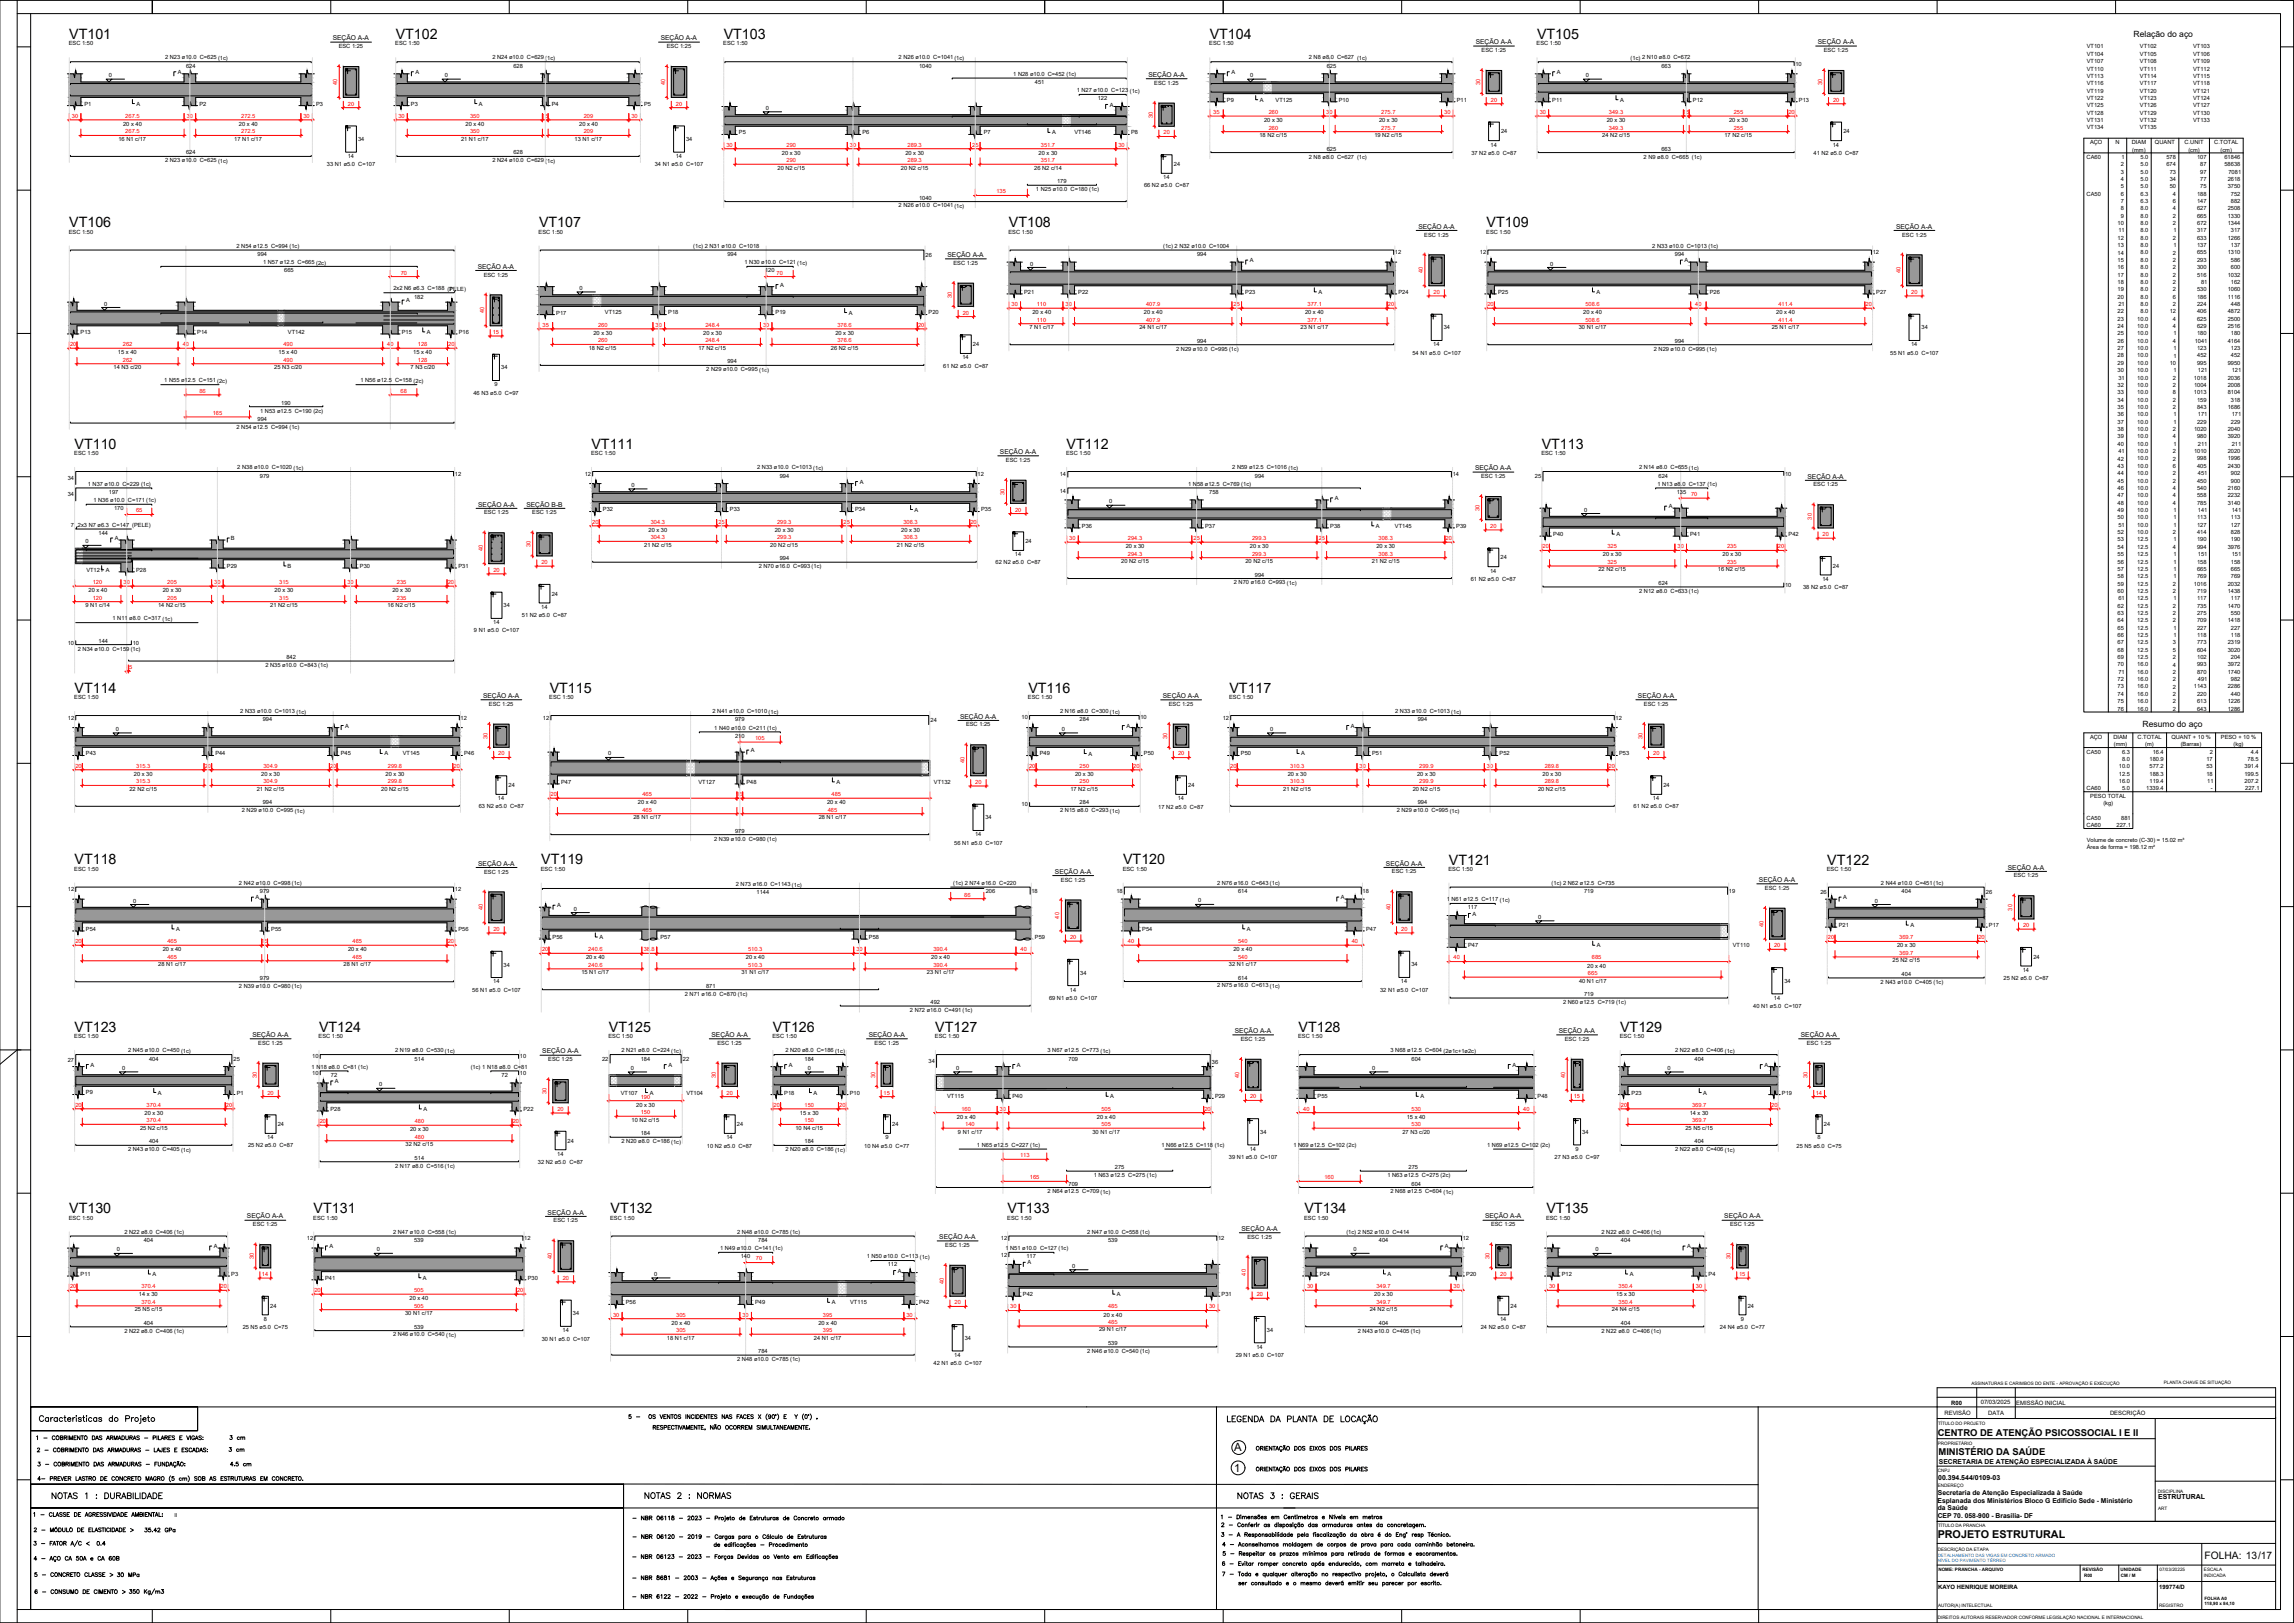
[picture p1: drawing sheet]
<svg xmlns="http://www.w3.org/2000/svg" width="1189mm" height="841mm" viewBox="0 0 1189 841" stroke-linecap="round" stroke-linejoin="round" font-family="sans-serif">
<defs><g id="words">
<g font-size="7.4">
<text x="36" y="20">VT101</text>
<text x="205" y="20">VT102</text>
<text x="375" y="20">VT103</text>
<text x="627" y="20">VT104</text>
<text x="797" y="20">VT105</text>
<text x="36" y="118">VT106</text>
<text x="279" y="118">VT107</text>
<text x="523" y="118">VT108</text>
<text x="770" y="118">VT109</text>
<text x="39" y="233">VT110</text>
<text x="307" y="233">VT111</text>
<text x="553" y="233">VT112</text>
<text x="799" y="233">VT113</text>
<text x="39" y="359">VT114</text>
<text x="285" y="359">VT115</text>
<text x="533" y="359">VT116</text>
<text x="637" y="359">VT117</text>
<text x="39" y="448">VT118</text>
<text x="280" y="448">VT119</text>
<text x="582" y="448">VT120</text>
<text x="751" y="448">VT121</text>
<text x="947" y="448">VT122</text>
<text x="39" y="535">VT123</text>
<text x="165" y="535">VT124</text>
<text x="316" y="535">VT125</text>
<text x="400" y="535">VT126</text>
<text x="485" y="535">VT127</text>
<text x="673" y="535">VT128</text>
<text x="840" y="535">VT129</text>
<text x="36" y="629">VT130</text>
<text x="163" y="629">VT131</text>
<text x="316" y="629">VT132</text>
<text x="522" y="629">VT133</text>
<text x="676" y="629">VT134</text>
<text x="801" y="629">VT135</text>
</g>
<g font-size="6.6">
<text x="26" y="778">NOTAS 1 : DURABILIDADE</text>
<text x="333" y="778">NOTAS 2 : NORMAS</text>
<text x="641" y="778">NOTAS 3 : GERAIS</text>
</g>
<g font-size="5.9">
<text x="640" y="752">A</text>
<text x="640" y="763">1</text>
</g>
<text font-size="5.6" x="1004" y="797">PROJETO ESTRUTURAL</text>
<g font-size="5.3">
<text x="118" y="747">3 cm</text>
<text x="18" y="754">2 - COBRIMENTO DAS ARMADURAS - LAJES E ESCADAS:</text>
<text x="119" y="761">4.5 cm</text>
<text x="17" y="795">2 - MÓDULO DE ELASTICIDADE &gt;</text>
<text x="74" y="795">35.42 GPa</text>
<text x="1143" y="808">FOLHA: 13/17</text>
</g>
<g font-size="4.9">
<text x="18" y="747">1 - COBRIMENTO DAS ARMADURAS - PILARES E VIGAS:</text>
<text x="1004" y="744">CENTRO DE ATENÇÃO PSICOSSOCIAL I E II</text>
<text x="118" y="753">3 cm</text>
<text x="1005" y="754">MINISTÉRIO DA SAÚDE</text>
<text x="632" y="788">1 - Dimensões em Centimetros e Níveis em metros</text>
<text x="49" y="802">0.4</text>
<text x="17" y="818">5 - CONCRETO CLASSE &gt;</text>
<text x="60" y="818">30 MPa</text>
<text x="17" y="827">6 - CONSUMO DE CIMENTO &gt;</text>
</g>
<g font-size="4.4">
<text x="1106" y="19">Relação do aço</text>
<text x="1110" y="377">Resumo do aço</text>
</g>
<g font-size="3.6">
<text x="1004" y="767">00.394.544/0109-03</text>
<text x="1118" y="777">ESTRUTURAL</text>
</g>
<g font-size="3.5">
<text x="172" y="21">SEÇÃO A-A</text>
<text x="342" y="21">SEÇÃO A-A</text>
<text x="765" y="23">SEÇÃO A-A</text>
<text x="942" y="23">SEÇÃO A-A</text>
<text x="595" y="40">SEÇÃO A-A</text>
<text x="735" y="118">SEÇÃO A-A</text>
<text x="983" y="118">SEÇÃO A-A</text>
<text x="491" y="133">SEÇÃO A-A</text>
<text x="248" y="139">SEÇÃO A-A</text>
<text x="518" y="235">SEÇÃO A-A</text>
<text x="764" y="244">SEÇÃO A-A</text>
<text x="937" y="248">SEÇÃO A-A</text>
<text x="248" y="262">SEÇÃO A-A</text>
<text x="273" y="262">SEÇÃO B-B</text>
<text x="250" y="362">SEÇÃO A-A</text>
<text x="603" y="362">SEÇÃO A-A</text>
<text x="849" y="362">SEÇÃO A-A</text>
<text x="498" y="372">SEÇÃO A-A</text>
<text x="248" y="449">SEÇÃO A-A</text>
<text x="718" y="449">SEÇÃO A-A</text>
<text x="547" y="453">SEÇÃO A-A</text>
<text x="1041" y="451">SEÇÃO A-A</text>
<text x="912" y="457">SEÇÃO A-A</text>
<text x="131" y="537">SEÇÃO A-A</text>
<text x="369" y="537">SEÇÃO A-A</text>
<text x="450" y="537">SEÇÃO A-A</text>
<text x="640" y="535">SEÇÃO A-A</text>
<text x="808" y="535">SEÇÃO A-A</text>
<text x="933" y="537">SEÇÃO A-A</text>
<text x="281" y="546">SEÇÃO A-A</text>
<text x="284" y="629">SEÇÃO A-A</text>
<text x="128" y="631">SEÇÃO A-A</text>
<text x="770" y="631">SEÇÃO A-A</text>
<text x="894" y="631">SEÇÃO A-A</text>
<text x="643" y="638">SEÇÃO A-A</text>
<text x="487" y="642">SEÇÃO A-A</text>
<text x="1005" y="759">SECRETARIA DE ATENÇÃO ESPECIALIZADA À SAÚDE</text>
<text x="1004" y="779">Esplanada dos Ministérios Bloco G Edifício Sede - Ministério</text>
<text x="1004" y="775">Secretaria de Atenção Especializada à Saúde</text>
<text x="1004" y="783">da Saúde</text>
<text x="1004" y="786">CEP 70. 058-900 - Brasília- DF</text>
</g>
<g font-size="3.1">
<text x="1011" y="728">R00</text>
<text x="1027" y="728">07/03/2025</text>
<text x="1045" y="728">EMISSÃO INICIAL</text>
<text x="1008" y="733">REVISÃO</text>
<text x="1030" y="733">DATA</text>
<text x="1094" y="733">DESCRIÇÃO</text>
<text x="1004" y="823">KAYO HENRIQUE MOREIRA</text>
<text x="1119" y="823">199774/D</text>
</g>
<g font-size="3">
<text x="36" y="23">ESC 1:50</text>
<text x="205" y="23">ESC 1:50</text>
<text x="375" y="23">ESC 1:50</text>
<text x="627" y="23">ESC 1:50</text>
<text x="796" y="23">ESC 1:50</text>
<text x="176" y="25">ESC 1:25</text>
<text x="346" y="25">ESC 1:25</text>
<text x="768" y="27">ESC 1:25</text>
<text x="945" y="27">ESC 1:25</text>
<text x="1082" y="25">VT101</text>
<text x="1082" y="29">VT104</text>
<text x="1109" y="25">VT102</text>
<text x="1109" y="29">VT105</text>
<text x="1137" y="25">VT103</text>
<text x="1137" y="29">VT106</text>
<text x="86" y="31">2 N23 ø10.0 C=625 (1c)</text>
<text x="96" y="35">624</text>
<text x="255" y="31">2 N24 ø10.0 C=629 (1c)</text>
<text x="266" y="35">628</text>
<text x="466" y="31">2 N26 ø10.0 C=1041(1c)</text>
<text x="476" y="35">1040</text>
<text x="678" y="31">2 N8 ø8.0 C=627 (1c)</text>
<text x="688" y="35">625</text>
<text x="845" y="31">(1c) 2 N10 ø8.0 C=672</text>
<text x="861" y="35">663</text>
<text x="931" y="34">10</text>
<text x="1082" y="33">VT107</text>
<text x="1109" y="33">VT108</text>
<text x="1137" y="33">VT109</text>
<text x="56" y="40">0</text>
<text x="92" y="38">A</text>
<text x="215" y="38">A</text>
<text x="230" y="40">0</text>
<text x="525" y="39">1 N28 ø10.0 C=452 (1c)</text>
<text x="638" y="38">A</text>
<text x="648" y="40">0</text>
<text x="807" y="38">A</text>
<text x="822" y="40">0</text>
<text x="1082" y="37">VT110</text>
<text x="1082" y="40">VT113</text>
<text x="1109" y="37">VT111</text>
<text x="1109" y="40">VT114</text>
<text x="1137" y="37">VT112</text>
<text x="1137" y="40">VT115</text>
<text x="536" y="44">451</text>
<text x="558" y="48">1 N27 ø10.0 C=123 (1c)</text>
<text x="598" y="44">ESC 1:25</text>
<text x="1082" y="44">VT116</text>
<text x="1082" y="48">VT119</text>
<text x="1109" y="44">VT117</text>
<text x="1109" y="48">VT120</text>
<text x="1137" y="44">VT118</text>
<text x="569" y="52">122</text>
<text x="636" y="53">P9</text>
<text x="653" y="53">A</text>
<text x="661" y="53">VT125</text>
<text x="694" y="53">P10</text>
<text x="755" y="53">P11</text>
<text x="804" y="53">P11</text>
<text x="840" y="53">A</text>
<text x="877" y="53">P12</text>
<text x="932" y="53">P13</text>
<text x="1082" y="52">VT122</text>
<text x="1109" y="52">VT123</text>
<text x="1137" y="48">VT121</text>
<text x="1137" y="52">VT124</text>
<text x="44" y="55">P1</text>
<text x="71" y="55">A</text>
<text x="103" y="55">P2</text>
<text x="164" y="55">P3</text>
<text x="213" y="55">P3</text>
<text x="248" y="55">A</text>
<text x="286" y="55">P4</text>
<text x="334" y="55">P5</text>
<text x="397" y="57">0</text>
<text x="575" y="55">A</text>
<text x="1082" y="56">VT125</text>
<text x="1082" y="59">VT128</text>
<text x="1109" y="56">VT126</text>
<text x="1109" y="59">VT129</text>
<text x="1137" y="56">VT127</text>
<text x="1137" y="59">VT130</text>
<text x="64" y="65">20 x 40</text>
<text x="124" y="65">20 x 40</text>
<text x="241" y="65">20 x 40</text>
<text x="300" y="65">20 x 40</text>
<text x="655" y="63">20 x 30</text>
<text x="715" y="63">20 x 30</text>
<text x="833" y="63">20 x 30</text>
<text x="896" y="63">20 x 30</text>
<text x="1082" y="63">VT131</text>
<text x="1109" y="63">VT132</text>
<text x="1137" y="63">VT133</text>
<text x="383" y="70">P5</text>
<text x="447" y="70">P6</text>
<text x="510" y="70">P7</text>
<text x="545" y="70">A</text>
<text x="557" y="70">VT146</text>
<text x="586" y="70">P8</text>
<text x="653" y="71">18 N2 c/15</text>
<text x="712" y="71">19 N2 c/15</text>
<text x="778" y="69">24</text>
<text x="830" y="71">24 N2 c/15</text>
<text x="894" y="71">17 N2 c/15</text>
<text x="955" y="69">24</text>
<text x="1082" y="67">VT134</text>
<text x="1109" y="67">VT135</text>
<text x="61" y="73">16 N1 c/17</text>
<text x="121" y="73">17 N1 c/17</text>
<text x="186" y="73">34</text>
<text x="239" y="73">21 N1 c/17</text>
<text x="298" y="73">13 N1 c/17</text>
<text x="356" y="73">34</text>
<text x="773" y="76">14</text>
<text x="950" y="76">14</text>
<text x="1083" y="75">AÇO</text>
<text x="1096" y="75">N</text>
<text x="1105" y="75">DIAM</text>
<text x="1117" y="75">QUANT</text>
<text x="1132" y="75">C.UNIT</text>
<text x="1148" y="75">C.TOTAL</text>
<text x="96" y="80">624</text>
<text x="180" y="82">14</text>
<text x="266" y="80">628</text>
<text x="350" y="82">14</text>
<text x="405" y="80">20 x 30</text>
<text x="469" y="80">20 x 30</text>
<text x="538" y="80">20 x 30</text>
<text x="678" y="82">2 N8 ø8.0 C=627 (1c)</text>
<text x="688" y="78">625</text>
<text x="763" y="80">37 N2 ø5.0 C=87</text>
<text x="852" y="82">2 N9 ø8.0 C=665 (1c)</text>
<text x="861" y="78">663</text>
<text x="940" y="80">41 N2 ø5.0 C=87</text>
<text x="1081" y="82">CA60</text>
<text x="1099" y="82">1</text>
<text x="1105" y="79">(mm)</text>
<text x="1109" y="82">5.0</text>
<text x="1123" y="82">578</text>
<text x="1134" y="79">(cm)</text>
<text x="1139" y="82">107</text>
<text x="1151" y="79">(cm)</text>
<text x="1153" y="82">61846</text>
<text x="86" y="84">2 N23 ø10.0 C=625 (1c)</text>
<text x="169" y="86">33 N1 ø5.0 C=107</text>
<text x="255" y="84">2 N24 ø10.0 C=629 (1c)</text>
<text x="339" y="86">34 N1 ø5.0 C=107</text>
<text x="403" y="88">20 N2 c/15</text>
<text x="467" y="88">20 N2 c/15</text>
<text x="536" y="88">26 N2 c/14</text>
<text x="608" y="86">24</text>
<text x="1099" y="86">2</text>
<text x="1099" y="90">3</text>
<text x="1109" y="86">5.0</text>
<text x="1109" y="90">5.0</text>
<text x="1123" y="86">674</text>
<text x="1124" y="90">73</text>
<text x="1140" y="86">87</text>
<text x="1140" y="90">97</text>
<text x="1153" y="86">58638</text>
<text x="1155" y="90">7081</text>
<text x="548" y="95">179</text>
<text x="603" y="93">14</text>
<text x="1099" y="94">4</text>
<text x="1109" y="94">5.0</text>
<text x="1124" y="94">34</text>
<text x="1140" y="94">77</text>
<text x="1154" y="94">2618</text>
<text x="537" y="99">1 N25 ø10.0 C=180 (1c)</text>
<text x="593" y="97">66 N2 ø5.0 C=87</text>
<text x="1081" y="101">CA50</text>
<text x="1099" y="98">5</text>
<text x="1099" y="101">6</text>
<text x="1109" y="98">5.0</text>
<text x="1109" y="101">6.3</text>
<text x="1124" y="98">50</text>
<text x="1126" y="101">4</text>
<text x="1139" y="101">188</text>
<text x="1140" y="98">75</text>
<text x="1154" y="98">3750</text>
<text x="1156" y="101">752</text>
<text x="466" y="108">2 N26 ø10.0 C=1041(1c)</text>
<text x="476" y="103">1040</text>
<text x="1099" y="105">7</text>
<text x="1109" y="105">6.3</text>
<text x="1126" y="105">6</text>
<text x="1139" y="105">147</text>
<text x="1156" y="105">882</text>
<text x="1099" y="109">8</text>
<text x="1099" y="113">9</text>
<text x="1109" y="109">8.0</text>
<text x="1109" y="113">8.0</text>
<text x="1126" y="109">4</text>
<text x="1126" y="113">2</text>
<text x="1139" y="109">627</text>
<text x="1139" y="113">665</text>
<text x="1154" y="109">2508</text>
<text x="1154" y="113">1330</text>
<text x="1097" y="117">10</text>
<text x="1109" y="117">8.0</text>
<text x="1126" y="117">2</text>
<text x="1139" y="117">672</text>
<text x="1154" y="117">1344</text>
<text x="36" y="121">ESC 1:50</text>
<text x="279" y="121">ESC 1:50</text>
<text x="523" y="121">ESC 1:50</text>
<text x="738" y="123">ESC 1:25</text>
<text x="770" y="121">ESC 1:50</text>
<text x="986" y="123">ESC 1:25</text>
<text x="1097" y="124">12</text>
<text x="1098" y="120">11</text>
<text x="1109" y="120">8.0</text>
<text x="1109" y="124">8.0</text>
<text x="1126" y="124">2</text>
<text x="1126" y="120">1</text>
<text x="1139" y="120">317</text>
<text x="1139" y="124">633</text>
<text x="1154" y="124">1266</text>
<text x="1156" y="120">317</text>
<text x="123" y="128">2 N54 ø12.5 C=994 (1c)</text>
<text x="359" y="129">(1c) 2 N31 ø10.0 C=1018</text>
<text x="603" y="129">(1c) 2 N32 ø10.0 C=1004</text>
<text x="723" y="132">12</text>
<text x="767" y="132">12</text>
<text x="856" y="128">2 N33 ø10.0 C=1013 (1c)</text>
<text x="971" y="132">12</text>
<text x="1097" y="128">13</text>
<text x="1097" y="132">14</text>
<text x="1109" y="128">8.0</text>
<text x="1109" y="132">8.0</text>
<text x="1126" y="132">2</text>
<text x="1126" y="128">1</text>
<text x="1139" y="128">137</text>
<text x="1139" y="132">655</text>
<text x="1154" y="132">1310</text>
<text x="1156" y="128">137</text>
<text x="133" y="133">994</text>
<text x="136" y="137">1 N57 ø12.5 C=665 (2c)</text>
<text x="377" y="133">994</text>
<text x="386" y="137">1 N30 ø10.0 C=121 (1c)</text>
<text x="480" y="133">26</text>
<text x="494" y="137">ESC 1:25</text>
<text x="534" y="138">0</text>
<text x="620" y="133">994</text>
<text x="648" y="136">A</text>
<text x="803" y="138">0</text>
<text x="868" y="133">994</text>
<text x="873" y="136">A</text>
<text x="1097" y="136">15</text>
<text x="1109" y="136">8.0</text>
<text x="1126" y="136">2</text>
<text x="1139" y="136">293</text>
<text x="1156" y="136">586</text>
<text x="147" y="141">665</text>
<text x="251" y="143">ESC 1:25</text>
<text x="397" y="141">120</text>
<text x="1097" y="139">16</text>
<text x="1097" y="143">17</text>
<text x="1109" y="139">8.0</text>
<text x="1109" y="143">8.0</text>
<text x="1126" y="140">2</text>
<text x="1126" y="143">2</text>
<text x="1139" y="139">300</text>
<text x="1139" y="143">516</text>
<text x="1155" y="143">1032</text>
<text x="1156" y="139">600</text>
<text x="404" y="149">A</text>
<text x="1097" y="147">18</text>
<text x="1109" y="147">8.0</text>
<text x="1126" y="147">2</text>
<text x="1141" y="147">81</text>
<text x="1156" y="147">162</text>
<text x="204" y="151">2x2 N6 ø6.3 C=188 (PELE)</text>
<text x="215" y="155">182</text>
<text x="233" y="151">7</text>
<text x="300" y="150">0</text>
<text x="531" y="152">P21</text>
<text x="559" y="152">P22</text>
<text x="645" y="152">P23</text>
<text x="683" y="152">A</text>
<text x="725" y="152">P24</text>
<text x="776" y="152">P25</text>
<text x="827" y="152">A</text>
<text x="886" y="152">P26</text>
<text x="972" y="152">P27</text>
<text x="1097" y="151">19</text>
<text x="1097" y="155">20</text>
<text x="1109" y="151">8.0</text>
<text x="1109" y="155">8.0</text>
<text x="1126" y="151">2</text>
<text x="1126" y="155">6</text>
<text x="1139" y="151">530</text>
<text x="1139" y="155">186</text>
<text x="1154" y="151">1060</text>
<text x="1154" y="155">1116</text>
<text x="54" y="158">0</text>
<text x="211" y="157">A</text>
<text x="1098" y="159">21</text>
<text x="1109" y="159">8.0</text>
<text x="1126" y="159">2</text>
<text x="1139" y="159">224</text>
<text x="1156" y="159">448</text>
<text x="288" y="163">P17</text>
<text x="313" y="163">VT125</text>
<text x="346" y="163">P18</text>
<text x="402" y="163">P19</text>
<text x="440" y="163">A</text>
<text x="481" y="163">P20</text>
<text x="535" y="163">20 x 40</text>
<text x="593" y="163">20 x 40</text>
<text x="676" y="163">20 x 40</text>
<text x="821" y="163">20 x 40</text>
<text x="921" y="163">20 x 40</text>
<text x="1097" y="166">23</text>
<text x="1097" y="162">22</text>
<text x="1108" y="166">10.0</text>
<text x="1109" y="162">8.0</text>
<text x="1124" y="162">12</text>
<text x="1126" y="166">4</text>
<text x="1139" y="162">406</text>
<text x="1139" y="166">625</text>
<text x="1154" y="166">2500</text>
<text x="1155" y="162">4872</text>
<text x="42" y="173">P13</text>
<text x="102" y="173">P14</text>
<text x="149" y="173">VT142</text>
<text x="208" y="173">P15</text>
<text x="221" y="173">A</text>
<text x="238" y="173">P16</text>
<text x="308" y="174">20 x 30</text>
<text x="364" y="174">20 x 30</text>
<text x="433" y="174">20 x 30</text>
<text x="534" y="171">7 N1 c/17</text>
<text x="591" y="171">24 N1 c/17</text>
<text x="674" y="171">23 N1 c/17</text>
<text x="748" y="171">34</text>
<text x="818" y="171">30 N1 c/17</text>
<text x="918" y="171">25 N1 c/17</text>
<text x="996" y="171">34</text>
<text x="1097" y="170">24</text>
<text x="1097" y="174">25</text>
<text x="1108" y="170">10.0</text>
<text x="1108" y="174">10.0</text>
<text x="1126" y="170">4</text>
<text x="1126" y="174">1</text>
<text x="1139" y="170">629</text>
<text x="1139" y="174">180</text>
<text x="1154" y="170">2516</text>
<text x="1156" y="174">180</text>
<text x="504" y="179">24</text>
<text x="620" y="178">994</text>
<text x="743" y="180">14</text>
<text x="868" y="178">994</text>
<text x="990" y="180">14</text>
<text x="1097" y="178">26</text>
<text x="1108" y="178">10.0</text>
<text x="1126" y="178">4</text>
<text x="1137" y="178">1041</text>
<text x="1154" y="178">4164</text>
<text x="61" y="184">15 x 40</text>
<text x="144" y="184">15 x 40</text>
<text x="214" y="184">15 x 40</text>
<text x="305" y="181">18 N2 c/15</text>
<text x="362" y="181">17 N2 c/15</text>
<text x="431" y="181">26 N2 c/15</text>
<text x="610" y="182">2 N29 ø10.0 C=995 (1c)</text>
<text x="732" y="184">54 N1 ø5.0 C=107</text>
<text x="857" y="182">2 N29 ø10.0 C=995 (1c)</text>
<text x="980" y="184">55 N1 ø5.0 C=107</text>
<text x="1097" y="181">27</text>
<text x="1097" y="185">28</text>
<text x="1108" y="181">10.0</text>
<text x="1108" y="185">10.0</text>
<text x="1126" y="181">1</text>
<text x="1126" y="185">1</text>
<text x="1139" y="181">123</text>
<text x="1139" y="185">452</text>
<text x="1156" y="181">123</text>
<text x="1156" y="185">452</text>
<text x="59" y="191">14 N3 c/20</text>
<text x="142" y="191">25 N3 c/20</text>
<text x="213" y="191">7 N3 c/20</text>
<text x="260" y="191">34</text>
<text x="377" y="188">994</text>
<text x="489" y="190">61 N2 ø5.0 C=87</text>
<text x="499" y="186">14</text>
<text x="1097" y="189">29</text>
<text x="1108" y="189">10.0</text>
<text x="1124" y="189">10</text>
<text x="1139" y="189">995</text>
<text x="1154" y="189">9950</text>
<text x="366" y="192">2 N29 ø10.0 C=995 (1c)</text>
<text x="1097" y="193">30</text>
<text x="1098" y="197">31</text>
<text x="1108" y="193">10.0</text>
<text x="1108" y="197">10.0</text>
<text x="1126" y="197">2</text>
<text x="1126" y="193">1</text>
<text x="1137" y="197">1018</text>
<text x="1139" y="193">121</text>
<text x="1154" y="197">2036</text>
<text x="1157" y="193">121</text>
<text x="85" y="198">1 N55 ø12.5 C=151 (2c)</text>
<text x="187" y="198">1 N56 ø12.5 C=158 (2c)</text>
<text x="256" y="200">9</text>
<text x="1097" y="200">32</text>
<text x="1108" y="200">10.0</text>
<text x="1126" y="201">2</text>
<text x="1137" y="200">1004</text>
<text x="1154" y="200">2008</text>
<text x="146" y="210">190</text>
<text x="245" y="204">46 N3 ø5.0 C=97</text>
<text x="1097" y="204">33</text>
<text x="1097" y="208">34</text>
<text x="1108" y="204">10.0</text>
<text x="1108" y="208">10.0</text>
<text x="1126" y="204">8</text>
<text x="1126" y="208">2</text>
<text x="1137" y="204">1013</text>
<text x="1139" y="208">159</text>
<text x="1154" y="204">8104</text>
<text x="1156" y="208">318</text>
<text x="135" y="214">1 N53 ø12.5 C=190 (2c)</text>
<text x="1097" y="212">35</text>
<text x="1097" y="216">36</text>
<text x="1108" y="212">10.0</text>
<text x="1108" y="216">10.0</text>
<text x="1126" y="212">2</text>
<text x="1126" y="216">1</text>
<text x="1139" y="212">843</text>
<text x="1139" y="216">171</text>
<text x="1154" y="212">1686</text>
<text x="1157" y="216">171</text>
<text x="133" y="218">994</text>
<text x="1097" y="220">37</text>
<text x="1108" y="220">10.0</text>
<text x="1126" y="220">1</text>
<text x="1139" y="220">229</text>
<text x="1156" y="220">229</text>
<text x="123" y="222">2 N54 ø12.5 C=994 (1c)</text>
<text x="1097" y="223">38</text>
<text x="1097" y="227">39</text>
<text x="1108" y="223">10.0</text>
<text x="1108" y="227">10.0</text>
<text x="1126" y="223">2</text>
<text x="1126" y="227">4</text>
<text x="1137" y="223">1020</text>
<text x="1139" y="227">980</text>
<text x="1154" y="223">2040</text>
<text x="1154" y="227">3920</text>
<text x="1097" y="231">40</text>
<text x="1108" y="231">10.0</text>
<text x="1126" y="231">1</text>
<text x="1139" y="231">211</text>
<text x="1157" y="231">211</text>
<text x="38" y="236">ESC 1:50</text>
<text x="306" y="236">ESC 1:50</text>
<text x="521" y="239">ESC 1:25</text>
<text x="553" y="236">ESC 1:50</text>
<text x="799" y="236">ESC 1:50</text>
<text x="1097" y="239">42</text>
<text x="1098" y="235">41</text>
<text x="1108" y="235">10.0</text>
<text x="1108" y="239">10.0</text>
<text x="1126" y="235">2</text>
<text x="1126" y="239">2</text>
<text x="1137" y="235">1010</text>
<text x="1139" y="239">998</text>
<text x="1154" y="235">2020</text>
<text x="1154" y="239">1996</text>
<text x="123" y="243">2 N38 ø10.0 C=1020 (1c)</text>
<text x="392" y="243">2 N33 ø10.0 C=1013 (1c)</text>
<text x="639" y="243">2 N59 ø12.5 C=1016 (1c)</text>
<text x="850" y="243">2 N14 ø8.0 C=655 (1c)</text>
<text x="1097" y="242">43</text>
<text x="1108" y="242">10.0</text>
<text x="1126" y="242">6</text>
<text x="1139" y="242">405</text>
<text x="1154" y="242">2430</text>
<text x="35" y="249">34</text>
<text x="46" y="252">1 N37 ø10.0 C=229 (1c)</text>
<text x="135" y="247">979</text>
<text x="236" y="247">12</text>
<text x="303" y="247">12</text>
<text x="404" y="247">994</text>
<text x="446" y="251">A</text>
<text x="507" y="247">12</text>
<text x="549" y="247">14</text>
<text x="616" y="252">1 N58 ø12.5 C=769 (1c)</text>
<text x="650" y="247">994</text>
<text x="753" y="247">14</text>
<text x="768" y="248">ESC 1:25</text>
<text x="795" y="248">25</text>
<text x="859" y="252">1 N13 ø8.0 C=137 (1c)</text>
<text x="860" y="247">624</text>
<text x="925" y="246">10</text>
<text x="1097" y="246">44</text>
<text x="1097" y="250">45</text>
<text x="1108" y="246">10.0</text>
<text x="1108" y="250">10.0</text>
<text x="1126" y="246">2</text>
<text x="1126" y="250">2</text>
<text x="1139" y="250">450</text>
<text x="1139" y="246">451</text>
<text x="1156" y="250">900</text>
<text x="1156" y="246">902</text>
<text x="35" y="257">34</text>
<text x="56" y="256">197</text>
<text x="327" y="252">0</text>
<text x="549" y="255">14</text>
<text x="627" y="256">758</text>
<text x="869" y="256">135</text>
<text x="940" y="252">ESC 1:25</text>
<text x="1097" y="254">46</text>
<text x="1097" y="258">47</text>
<text x="1108" y="254">10.0</text>
<text x="1108" y="258">10.0</text>
<text x="1126" y="254">4</text>
<text x="1126" y="258">4</text>
<text x="1139" y="254">540</text>
<text x="1139" y="258">558</text>
<text x="1154" y="254">2160</text>
<text x="1155" y="258">2232</text>
<text x="48" y="260">1 N36 ø10.0 C=171 (1c)</text>
<text x="575" y="261">0</text>
<text x="692" y="259">A</text>
<text x="865" y="263">A</text>
<text x="1097" y="261">48</text>
<text x="1108" y="261">10.0</text>
<text x="1126" y="262">4</text>
<text x="1139" y="261">785</text>
<text x="1154" y="261">3140</text>
<text x="59" y="264">170</text>
<text x="251" y="267">ESC 1:25</text>
<text x="276" y="267">ESC 1:25</text>
<text x="312" y="265">P32</text>
<text x="378" y="265">P33</text>
<text x="443" y="265">P34</text>
<text x="474" y="265">A</text>
<text x="508" y="265">P35</text>
<text x="821" y="265">0</text>
<text x="1097" y="265">49</text>
<text x="1097" y="269">50</text>
<text x="1108" y="265">10.0</text>
<text x="1108" y="269">10.0</text>
<text x="1126" y="265">1</text>
<text x="1126" y="269">1</text>
<text x="1139" y="269">113</text>
<text x="1139" y="265">141</text>
<text x="1156" y="269">113</text>
<text x="1157" y="265">141</text>
<text x="37" y="273">7</text>
<text x="40" y="273">2x3 N7 ø6.3 C=147 (PELE)</text>
<text x="336" y="276">20 x 30</text>
<text x="402" y="276">20 x 30</text>
<text x="467" y="276">20 x 30</text>
<text x="561" y="274">P36</text>
<text x="625" y="274">P37</text>
<text x="689" y="274">P38</text>
<text x="713" y="274">A</text>
<text x="723" y="274">VT145</text>
<text x="755" y="274">P39</text>
<text x="1098" y="273">51</text>
<text x="1108" y="273">10.0</text>
<text x="1126" y="273">1</text>
<text x="1139" y="273">127</text>
<text x="1156" y="273">127</text>
<text x="44" y="282">0</text>
<text x="51" y="277">144</text>
<text x="59" y="280">A</text>
<text x="120" y="280">B</text>
<text x="531" y="281">24</text>
<text x="805" y="278">P40</text>
<text x="838" y="278">A</text>
<text x="876" y="278">P41</text>
<text x="927" y="278">P42</text>
<text x="1097" y="281">53</text>
<text x="1097" y="277">52</text>
<text x="1108" y="277">10.0</text>
<text x="1108" y="281">12.5</text>
<text x="1126" y="277">2</text>
<text x="1126" y="281">1</text>
<text x="1139" y="277">414</text>
<text x="1139" y="281">190</text>
<text x="1156" y="277">828</text>
<text x="1156" y="281">190</text>
<text x="334" y="283">21 N2 c/15</text>
<text x="399" y="283">20 N2 c/15</text>
<text x="465" y="283">21 N2 c/15</text>
<text x="583" y="284">20 x 30</text>
<text x="648" y="284">20 x 30</text>
<text x="713" y="284">20 x 30</text>
<text x="1097" y="284">54</text>
<text x="1108" y="284">12.5</text>
<text x="1126" y="284">4</text>
<text x="1139" y="284">994</text>
<text x="1154" y="284">3976</text>
<text x="404" y="290">994</text>
<text x="516" y="293">62 N2 ø5.0 C=87</text>
<text x="526" y="288">14</text>
<text x="581" y="292">20 N2 c/15</text>
<text x="645" y="292">20 N2 c/15</text>
<text x="711" y="292">21 N2 c/15</text>
<text x="778" y="290">24</text>
<text x="831" y="288">20 x 30</text>
<text x="893" y="288">20 x 30</text>
<text x="1097" y="288">55</text>
<text x="1097" y="292">56</text>
<text x="1108" y="288">12.5</text>
<text x="1108" y="292">12.5</text>
<text x="1126" y="288">1</text>
<text x="1126" y="292">1</text>
<text x="1139" y="292">158</text>
<text x="1139" y="288">151</text>
<text x="1156" y="292">158</text>
<text x="1157" y="288">151</text>
<text x="45" y="296">VT121 A</text>
<text x="71" y="296">P28</text>
<text x="118" y="294">P29</text>
<text x="149" y="294">B</text>
<text x="187" y="294">P30</text>
<text x="238" y="294">P31</text>
<text x="393" y="294">2 N70 ø16.0 C=993 (1c)</text>
<text x="650" y="299">994</text>
<text x="772" y="297">14</text>
<text x="828" y="296">22 N2 c/15</text>
<text x="890" y="296">16 N2 c/15</text>
<text x="950" y="294">24</text>
<text x="1097" y="296">57</text>
<text x="1097" y="300">58</text>
<text x="1108" y="296">12.5</text>
<text x="1108" y="300">12.5</text>
<text x="1126" y="296">1</text>
<text x="1126" y="300">1</text>
<text x="1139" y="296">665</text>
<text x="1139" y="300">769</text>
<text x="1156" y="296">665</text>
<text x="1156" y="300">769</text>
<text x="639" y="303">2 N70 ø16.0 C=993 (1c)</text>
<text x="762" y="301">61 N2 ø5.0 C=87</text>
<text x="860" y="303">624</text>
<text x="925" y="304">10</text>
<text x="934" y="305">38 N2 ø5.0 C=87</text>
<text x="944" y="301">14</text>
<text x="1097" y="303">59</text>
<text x="1108" y="303">12.5</text>
<text x="1126" y="303">2</text>
<text x="1137" y="303">1016</text>
<text x="1155" y="303">2032</text>
<text x="46" y="307">20 x 40</text>
<text x="84" y="307">20 x 30</text>
<text x="142" y="307">20 x 30</text>
<text x="203" y="307">20 x 30</text>
<text x="286" y="309">24</text>
<text x="850" y="307">2 N12 ø8.0 C=633 (1c)</text>
<text x="1097" y="307">60</text>
<text x="1098" y="311">61</text>
<text x="1108" y="307">12.5</text>
<text x="1108" y="311">12.5</text>
<text x="1126" y="307">2</text>
<text x="1126" y="311">1</text>
<text x="1139" y="307">719</text>
<text x="1139" y="311">117</text>
<text x="1154" y="307">1438</text>
<text x="1156" y="311">117</text>
<text x="44" y="315">9 N1 c/14</text>
<text x="82" y="315">14 N2 c/15</text>
<text x="140" y="315">21 N2 c/15</text>
<text x="201" y="315">16 N2 c/15</text>
<text x="261" y="315">34</text>
<text x="280" y="316">14</text>
<text x="1097" y="315">62</text>
<text x="1108" y="315">12.5</text>
<text x="1126" y="315">2</text>
<text x="1139" y="315">735</text>
<text x="1154" y="315">1470</text>
<text x="58" y="321">1 N11 ø8.0 C=317 (1c)</text>
<text x="256" y="324">14</text>
<text x="270" y="320">51 N2 ø5.0 C=87</text>
<text x="1097" y="319">63</text>
<text x="1097" y="322">64</text>
<text x="1108" y="319">12.5</text>
<text x="1108" y="322">12.5</text>
<text x="1126" y="319">2</text>
<text x="1126" y="323">2</text>
<text x="1139" y="319">275</text>
<text x="1139" y="322">709</text>
<text x="1154" y="322">1418</text>
<text x="1156" y="319">550</text>
<text x="246" y="328">9 N1 ø5.0 C=107</text>
<text x="1097" y="326">65</text>
<text x="1108" y="326">12.5</text>
<text x="1126" y="326">1</text>
<text x="1139" y="326">227</text>
<text x="1156" y="326">227</text>
<text x="35" y="334">10</text>
<text x="51" y="333">144</text>
<text x="69" y="334">10</text>
<text x="1097" y="330">66</text>
<text x="1097" y="334">67</text>
<text x="1108" y="330">12.5</text>
<text x="1108" y="334">12.5</text>
<text x="1126" y="334">3</text>
<text x="1126" y="330">1</text>
<text x="1139" y="330">118</text>
<text x="1139" y="334">773</text>
<text x="1154" y="334">2319</text>
<text x="1156" y="330">118</text>
<text x="40" y="337">2 N34 ø10.0 C=159 (1c)</text>
<text x="148" y="342">842</text>
<text x="1097" y="338">68</text>
<text x="1097" y="342">69</text>
<text x="1108" y="338">12.5</text>
<text x="1108" y="342">12.5</text>
<text x="1126" y="338">5</text>
<text x="1126" y="342">2</text>
<text x="1139" y="338">604</text>
<text x="1139" y="342">102</text>
<text x="1154" y="338">3020</text>
<text x="1156" y="342">204</text>
<text x="138" y="346">2 N35 ø10.0 C=843 (1c)</text>
<text x="1097" y="345">70</text>
<text x="1108" y="345">16.0</text>
<text x="1126" y="345">4</text>
<text x="1139" y="345">993</text>
<text x="1155" y="345">3972</text>
<text x="1097" y="353">72</text>
<text x="1098" y="349">71</text>
<text x="1108" y="349">16.0</text>
<text x="1108" y="353">16.0</text>
<text x="1126" y="349">2</text>
<text x="1126" y="353">2</text>
<text x="1139" y="349">870</text>
<text x="1139" y="353">491</text>
<text x="1154" y="349">1740</text>
<text x="1156" y="353">982</text>
<text x="1097" y="357">73</text>
<text x="1108" y="357">16.0</text>
<text x="1126" y="357">2</text>
<text x="1137" y="357">1143</text>
<text x="1154" y="357">2286</text>
<text x="38" y="362">ESC 1:50</text>
<text x="253" y="366">ESC 1:25</text>
<text x="285" y="362">ESC 1:50</text>
<text x="533" y="362">ESC 1:50</text>
<text x="606" y="366">ESC 1:25</text>
<text x="637" y="362">ESC 1:50</text>
<text x="852" y="366">ESC 1:25</text>
<text x="1097" y="361">74</text>
<text x="1097" y="364">75</text>
<text x="1108" y="361">16.0</text>
<text x="1108" y="364">16.0</text>
<text x="1126" y="361">2</text>
<text x="1126" y="364">2</text>
<text x="1139" y="361">220</text>
<text x="1139" y="364">613</text>
<text x="1154" y="364">1226</text>
<text x="1156" y="361">440</text>
<text x="125" y="370">2 N33 ø10.0 C=1013 (1c)</text>
<text x="369" y="370">2 N41 ø10.0 C=1010 (1c)</text>
<text x="549" y="370">2 N16 ø8.0 C=300 (1c)</text>
<text x="723" y="370">2 N33 ø10.0 C=1013 (1c)</text>
<text x="1097" y="368">76</text>
<text x="1108" y="368">16.0</text>
<text x="1126" y="368">2</text>
<text x="1139" y="368">643</text>
<text x="1154" y="368">1286</text>
<text x="35" y="373">12</text>
<text x="136" y="374">994</text>
<text x="179" y="377">A</text>
<text x="239" y="373">12</text>
<text x="281" y="373">12</text>
<text x="381" y="374">979</text>
<text x="482" y="374">24</text>
<text x="501" y="376">ESC 1:25</text>
<text x="529" y="373">10</text>
<text x="560" y="374">284</text>
<text x="584" y="377">A</text>
<text x="591" y="373">10</text>
<text x="634" y="373">12</text>
<text x="700" y="377">A</text>
<text x="735" y="374">994</text>
<text x="837" y="373">12</text>
<text x="60" y="379">0</text>
<text x="370" y="378">1 N40 ø10.0 C=211 (1c)</text>
<text x="381" y="382">210</text>
<text x="550" y="379">0</text>
<text x="658" y="379">0</text>
<text x="1083" y="383">AÇO</text>
<text x="1095" y="383">DIAM</text>
<text x="1108" y="383">C.TOTAL</text>
<text x="1125" y="383">QUANT + 10 %</text>
<text x="1151" y="383">PESO + 10 %</text>
<text x="389" y="390">A</text>
<text x="1096" y="387">(mm)</text>
<text x="1112" y="387">(m)</text>
<text x="1130" y="387">(Barras)</text>
<text x="1158" y="387">(kg)</text>
<text x="45" y="391">P43</text>
<text x="112" y="391">P44</text>
<text x="177" y="391">P45</text>
<text x="199" y="391">A</text>
<text x="209" y="391">VT145</text>
<text x="241" y="391">P46</text>
<text x="315" y="391">0</text>
<text x="539" y="391">P49</text>
<text x="564" y="392">A</text>
<text x="593" y="391">P50</text>
<text x="643" y="391">P50</text>
<text x="674" y="391">A</text>
<text x="711" y="391">P51</text>
<text x="777" y="391">P52</text>
<text x="839" y="391">P53</text>
<text x="1081" y="390">CA50</text>
<text x="1100" y="390">6.3</text>
<text x="1100" y="394">8.0</text>
<text x="1114" y="394">180.9</text>
<text x="1116" y="390">16.4</text>
<text x="1143" y="394">17</text>
<text x="1145" y="391">2</text>
<text x="1165" y="394">78.5</text>
<text x="1167" y="391">4.4</text>
<text x="1098" y="402">12.5</text>
<text x="1098" y="398">10.0</text>
<text x="1114" y="398">577.2</text>
<text x="1114" y="402">188.3</text>
<text x="1143" y="398">53</text>
<text x="1143" y="402">18</text>
<text x="1163" y="402">199.5</text>
<text x="1163" y="398">391.4</text>
<text x="69" y="402">20 x 30</text>
<text x="135" y="402">20 x 30</text>
<text x="200" y="402">20 x 30</text>
<text x="264" y="408">24</text>
<text x="291" y="406">P47</text>
<text x="362" y="406">VT127</text>
<text x="387" y="406">P48</text>
<text x="434" y="406">A</text>
<text x="484" y="406">VT132</text>
<text x="557" y="402">20 x 30</text>
<text x="616" y="408">24</text>
<text x="667" y="402">20 x 30</text>
<text x="734" y="402">20 x 30</text>
<text x="799" y="402">20 x 30</text>
<text x="862" y="408">24</text>
<text x="1098" y="406">16.0</text>
<text x="1114" y="406">119.4</text>
<text x="1144" y="406">11</text>
<text x="1163" y="406">207.2</text>
<text x="67" y="410">22 N2 c/15</text>
<text x="133" y="410">21 N2 c/15</text>
<text x="198" y="410">20 N2 c/15</text>
<text x="555" y="410">17 N2 c/15</text>
<text x="665" y="410">21 N2 c/15</text>
<text x="732" y="410">20 N2 c/15</text>
<text x="797" y="410">20 N2 c/15</text>
<text x="1081" y="410">CA60</text>
<text x="1083" y="413">PESO TOTAL</text>
<text x="1100" y="410">5.0</text>
<text x="1112" y="410">1339.4</text>
<text x="1146" y="410">-</text>
<text x="1164" y="410">227.1</text>
<text x="136" y="417">994</text>
<text x="248" y="419">63 N2 ø5.0 C=87</text>
<text x="258" y="415">14</text>
<text x="331" y="417">20 x 40</text>
<text x="429" y="417">20 x 40</text>
<text x="529" y="418">10</text>
<text x="560" y="417">284</text>
<text x="600" y="419">17 N2 ø5.0 C=87</text>
<text x="610" y="415">14</text>
<text x="735" y="417">994</text>
<text x="847" y="419">61 N2 ø5.0 C=87</text>
<text x="857" y="415">14</text>
<text x="1090" y="417">(kg)</text>
<text x="125" y="421">2 N29 ø10.0 C=995 (1c)</text>
<text x="328" y="424">28 N1 c/17</text>
<text x="424" y="424">28 N1 c/17</text>
<text x="511" y="425">34</text>
<text x="549" y="421">2 N15 ø8.0 C=293 (1c)</text>
<text x="724" y="421">2 N29 ø10.0 C=995 (1c)</text>
<text x="1081" y="425">CA50</text>
<text x="1099" y="425">881</text>
<text x="381" y="431">979</text>
<text x="1081" y="429">CA60</text>
<text x="1097" y="429">227.1</text>
<text x="370" y="436">2 N39 ø10.0 C=980 (1c)</text>
<text x="495" y="438">56 N1 ø5.0 C=107</text>
<text x="505" y="433">14</text>
<text x="1082" y="436">Volume de concreto (C-30) = 15.02 m³</text>
<text x="1082" y="440">Área de forma = 198.12 m²</text>
<text x="38" y="451">ESC 1:50</text>
<text x="251" y="453">ESC 1:25</text>
<text x="280" y="451">ESC 1:50</text>
<text x="582" y="451">ESC 1:50</text>
<text x="721" y="453">ESC 1:25</text>
<text x="751" y="451">ESC 1:50</text>
<text x="947" y="451">ESC 1:50</text>
<text x="1044" y="455">ESC 1:25</text>
<text x="35" y="462">12</text>
<text x="124" y="458">2 N42 ø10.0 C=998 (1c)</text>
<text x="236" y="462">12</text>
<text x="381" y="459">2 N73 ø16.0 C=1143 (1c)</text>
<text x="494" y="459">(1c) 2 N74 ø16.0 C=220</text>
<text x="550" y="457">ESC 1:25</text>
<text x="631" y="458">2 N76 ø16.0 C=643 (1c)</text>
<text x="804" y="459">(1c) 2 N62 ø12.5 C=735</text>
<text x="915" y="461">ESC 1:25</text>
<text x="975" y="458">2 N44 ø10.0 C=451(1c)</text>
<text x="69" y="468">0</text>
<text x="132" y="466">A</text>
<text x="135" y="463">979</text>
<text x="392" y="463">1144</text>
<text x="511" y="463">206</text>
<text x="535" y="463">18</text>
<text x="579" y="463">18</text>
<text x="621" y="468">0</text>
<text x="642" y="463">614</text>
<text x="695" y="466">A</text>
<text x="706" y="463">18</text>
<text x="750" y="467">1 N61 ø12.5 C=117 (1c)</text>
<text x="821" y="463">719</text>
<text x="896" y="463">19</text>
<text x="943" y="463">26</text>
<text x="955" y="466">A</text>
<text x="972" y="468">0</text>
<text x="986" y="463">404</text>
<text x="1029" y="463">26</text>
<text x="289" y="470">A</text>
<text x="297" y="472">0</text>
<text x="761" y="471">117</text>
<text x="763" y="474">A</text>
<text x="797" y="476">0</text>
<text x="45" y="482">P54</text>
<text x="91" y="482">A</text>
<text x="141" y="482">P55</text>
<text x="238" y="482">P56</text>
<text x="592" y="482">P54</text>
<text x="646" y="482">A</text>
<text x="708" y="482">P47</text>
<text x="953" y="480">P21</text>
<text x="990" y="480">A</text>
<text x="1031" y="480">P17</text>
<text x="286" y="487">P56</text>
<text x="311" y="487">A</text>
<text x="342" y="487">P57</text>
<text x="450" y="487">P58</text>
<text x="536" y="487">P59</text>
<text x="761" y="491">P47</text>
<text x="828" y="491">A</text>
<text x="898" y="491">VT110</text>
<text x="983" y="491">20 x 30</text>
<text x="84" y="493">20 x 40</text>
<text x="180" y="493">20 x 40</text>
<text x="304" y="497">20 x 40</text>
<text x="387" y="497">20 x 40</text>
<text x="483" y="497">20 x 40</text>
<text x="639" y="493">20 x 40</text>
<text x="1054" y="497">24</text>
<text x="82" y="501">28 N1 c/17</text>
<text x="178" y="501">28 N1 c/17</text>
<text x="261" y="501">34</text>
<text x="637" y="501">32 N1 c/17</text>
<text x="731" y="501">34</text>
<text x="823" y="501">20 x 40</text>
<text x="981" y="499">25 N2 c/15</text>
<text x="1048" y="504">14</text>
<text x="135" y="508">979</text>
<text x="256" y="510">14</text>
<text x="301" y="505">15 N1 c/17</text>
<text x="384" y="505">31 N1 c/17</text>
<text x="480" y="505">23 N1 c/17</text>
<text x="560" y="505">34</text>
<text x="642" y="508">614</text>
<text x="726" y="510">14</text>
<text x="818" y="509">40 N1 c/17</text>
<text x="925" y="509">34</text>
<text x="975" y="510">2 N43 ø10.0 C=405 (1c)</text>
<text x="986" y="506">404</text>
<text x="1038" y="508">25 N2 ø5.0 C=87</text>
<text x="124" y="512">2 N39 ø10.0 C=980 (1c)</text>
<text x="245" y="514">56 N1 ø5.0 C=107</text>
<text x="355" y="516">2 N71 ø16.0 C=870 (1c)</text>
<text x="366" y="512">871</text>
<text x="554" y="514">14</text>
<text x="631" y="512">2 N75 ø16.0 C=613 (1c)</text>
<text x="715" y="514">32 N1 ø5.0 C=107</text>
<text x="482" y="520">492</text>
<text x="544" y="518">69 N1 ø5.0 C=107</text>
<text x="810" y="520">2 N60 ø12.5 C=719 (1c)</text>
<text x="821" y="516">719</text>
<text x="919" y="518">14</text>
<text x="472" y="524">2 N72 ø16.0 C=491(1c)</text>
<text x="909" y="522">40 N1 ø5.0 C=107</text>
<text x="38" y="538">ESC 1:50</text>
<text x="165" y="538">ESC 1:50</text>
<text x="315" y="538">ESC 1:50</text>
<text x="400" y="538">ESC 1:50</text>
<text x="485" y="538">ESC 1:50</text>
<text x="643" y="539">ESC 1:25</text>
<text x="673" y="538">ESC 1:50</text>
<text x="811" y="539">ESC 1:25</text>
<text x="839" y="538">ESC 1:50</text>
<text x="66" y="545">2 N45 ø10.0 C=450 (1c)</text>
<text x="134" y="541">ESC 1:25</text>
<text x="205" y="545">2 N19 ø8.0 C=530 (1c)</text>
<text x="322" y="545">2 N21 ø8.0 C=224 (1c)</text>
<text x="372" y="541">ESC 1:25</text>
<text x="407" y="545">2 N20 ø8.0 C=186 (1c)</text>
<text x="453" y="541">ESC 1:25</text>
<text x="543" y="545">3 N67 ø12.5 C=773 (1c)</text>
<text x="721" y="545">3 N68 ø12.5 C=604 (2ø1c+1ø2c)</text>
<text x="868" y="545">2 N22 ø8.0 C=406 (1c)</text>
<text x="936" y="541">ESC 1:25</text>
<text x="35" y="550">27</text>
<text x="77" y="550">404</text>
<text x="121" y="550">25</text>
<text x="162" y="548">10</text>
<text x="215" y="550">514</text>
<text x="269" y="548">10</text>
<text x="284" y="550">ESC 1:25</text>
<text x="312" y="550">22</text>
<text x="332" y="550">184</text>
<text x="354" y="550">22</text>
<text x="417" y="550">184</text>
<text x="481" y="551">34</text>
<text x="554" y="550">709</text>
<text x="628" y="551">36</text>
<text x="732" y="550">604</text>
<text x="878" y="550">404</text>
<text x="47" y="553">A</text>
<text x="63" y="554">0</text>
<text x="162" y="554">1 N18 ø8.0 C=81 (1c)</text>
<text x="162" y="557">10</text>
<text x="244" y="554">(1c) 1 N18 ø8.0 C=81</text>
<text x="269" y="557">10</text>
<text x="327" y="554">0</text>
<text x="346" y="553">A</text>
<text x="409" y="553">A</text>
<text x="419" y="554">0</text>
<text x="496" y="554">0</text>
<text x="527" y="553">A</text>
<text x="711" y="554">0</text>
<text x="784" y="553">A</text>
<text x="864" y="554">0</text>
<text x="914" y="553">A</text>
<text x="172" y="558">72</text>
<text x="174" y="561">A</text>
<text x="197" y="563">0</text>
<text x="260" y="558">72</text>
<text x="45" y="567">P9</text>
<text x="82" y="567">A</text>
<text x="123" y="567">P1</text>
<text x="322" y="567">VT107</text>
<text x="337" y="567">A</text>
<text x="356" y="567">VT104</text>
<text x="406" y="567">P18</text>
<text x="422" y="567">A</text>
<text x="440" y="567">P10</text>
<text x="491" y="569">VT115</text>
<text x="525" y="569">P40</text>
<text x="575" y="569">A</text>
<text x="630" y="569">P29</text>
<text x="683" y="569">P55</text>
<text x="736" y="569">A</text>
<text x="797" y="569">P48</text>
<text x="846" y="567">P23</text>
<text x="883" y="567">A</text>
<text x="923" y="567">P19</text>
<text x="171" y="576">P28</text>
<text x="219" y="576">A</text>
<text x="271" y="576">P22</text>
<text x="330" y="574">20 x 30</text>
<text x="75" y="578">20 x 30</text>
<text x="327" y="581">10 N2 c/15</text>
<text x="415" y="578">15 x 30</text>
<text x="496" y="580">20 x 40</text>
<text x="568" y="580">20 x 40</text>
<text x="729" y="580">15 x 40</text>
<text x="876" y="578">14 x 30</text>
<text x="73" y="585">25 N2 c/15</text>
<text x="144" y="584">24</text>
<text x="213" y="586">20 x 30</text>
<text x="382" y="584">24</text>
<text x="412" y="585">10 N4 c/15</text>
<text x="462" y="584">24</text>
<text x="496" y="587">9 N1 c/17</text>
<text x="566" y="587">30 N1 c/17</text>
<text x="653" y="588">34</text>
<text x="727" y="587">27 N3 c/20</text>
<text x="820" y="588">34</text>
<text x="873" y="585">25 N5 c/15</text>
<text x="945" y="584">24</text>
<text x="77" y="592">404</text>
<text x="139" y="590">14</text>
<text x="210" y="594">32 N2 c/15</text>
<text x="294" y="592">24</text>
<text x="322" y="592">2 N20 ø8.0 C=186 (1c)</text>
<text x="332" y="588">184</text>
<text x="376" y="590">14</text>
<text x="417" y="593">184</text>
<text x="459" y="590">9</text>
<text x="878" y="593">404</text>
<text x="942" y="590">8</text>
<text x="66" y="597">2 N43 ø10.0 C=405 (1c)</text>
<text x="129" y="595">25 N2 ø5.0 C=87</text>
<text x="289" y="599">14</text>
<text x="366" y="595">10 N2 ø5.0 C=87</text>
<text x="407" y="597">2 N20 ø8.0 C=186 (1c)</text>
<text x="448" y="595">10 N4 ø5.0 C=77</text>
<text x="506" y="594">1 N65 ø12.5 C=227 (1c)</text>
<text x="602" y="594">1 N66 ø12.5 C=118 (1c)</text>
<text x="648" y="596">14</text>
<text x="670" y="594">1 N69 ø12.5 C=102 (2c)</text>
<text x="771" y="594">1 N69 ø12.5 C=102 (2c)</text>
<text x="816" y="596">9</text>
<text x="868" y="597">2 N22 ø8.0 C=406 (1c)</text>
<text x="931" y="595">25 N5 ø5.0 C=75</text>
<text x="205" y="605">2 N17 ø8.0 C=516 (1c)</text>
<text x="215" y="601">514</text>
<text x="279" y="603">32 N2 ø5.0 C=87</text>
<text x="578" y="606">275</text>
<text x="637" y="601">39 N1 ø5.0 C=107</text>
<text x="730" y="606">275</text>
<text x="806" y="601">27 N3 ø5.0 C=97</text>
<text x="567" y="610">1 N63 ø12.5 C=275 (1c)</text>
<text x="719" y="610">1 N63 ø12.5 C=275 (2c)</text>
<text x="554" y="614">709</text>
<text x="732" y="614">604</text>
<text x="543" y="618">2 N64 ø12.5 C=709 (1c)</text>
<text x="721" y="618">2 N68 ø12.5 C=604 (1c)</text>
<text x="36" y="632">ESC 1:50</text>
<text x="131" y="635">ESC 1:25</text>
<text x="162" y="632">ESC 1:50</text>
<text x="287" y="633">ESC 1:25</text>
<text x="316" y="632">ESC 1:50</text>
<text x="522" y="632">ESC 1:50</text>
<text x="676" y="632">ESC 1:50</text>
<text x="773" y="635">ESC 1:25</text>
<text x="801" y="632">ESC 1:50</text>
<text x="897" y="635">ESC 1:25</text>
<text x="64" y="639">2 N22 ø8.0 C=406 (1c)</text>
<text x="204" y="639">2 N47 ø10.0 C=558 (1c)</text>
<text x="382" y="639">2 N48 ø10.0 C=785 (1c)</text>
<text x="563" y="639">2 N47 ø10.0 C=558 (1c)</text>
<text x="646" y="642">ESC 1:25</text>
<text x="698" y="639">(1c) 2 N52 ø10.0 C=414</text>
<text x="830" y="639">2 N22 ø8.0 C=406 (1c)</text>
<text x="75" y="644">404</text>
<text x="111" y="647">A</text>
<text x="159" y="643">12</text>
<text x="171" y="647">A</text>
<text x="215" y="644">539</text>
<text x="272" y="643">12</text>
<text x="373" y="648">1 N49 ø10.0 C=141 (1c)</text>
<text x="393" y="644">784</text>
<text x="490" y="646">ESC 1:25</text>
<text x="519" y="643">12</text>
<text x="521" y="648">1 N51 ø10.0 C=127 (1c)</text>
<text x="574" y="644">539</text>
<text x="631" y="643">12</text>
<text x="715" y="644">404</text>
<text x="749" y="647">A</text>
<text x="758" y="643">12</text>
<text x="840" y="644">404</text>
<text x="874" y="647">A</text>
<text x="61" y="648">0</text>
<text x="195" y="648">0</text>
<text x="384" y="652">140</text>
<text x="449" y="652">1 N50 ø10.0 C=113 (1c)</text>
<text x="519" y="651">12</text>
<text x="532" y="652">117</text>
<text x="701" y="648">0</text>
<text x="827" y="648">0</text>
<text x="460" y="656">112</text>
<text x="465" y="659">A</text>
<text x="532" y="655">A</text>
<text x="556" y="657">0</text>
<text x="42" y="661">P11</text>
<text x="79" y="661">A</text>
<text x="120" y="661">P3</text>
<text x="168" y="663">P41</text>
<text x="219" y="663">A</text>
<text x="273" y="663">P30</text>
<text x="339" y="661">0</text>
<text x="684" y="661">P24</text>
<text x="719" y="661">A</text>
<text x="760" y="661">P20</text>
<text x="809" y="661">P12</text>
<text x="845" y="661">A</text>
<text x="885" y="661">P4</text>
<text x="72" y="672">14 x 30</text>
<text x="530" y="672">P42</text>
<text x="579" y="672">A</text>
<text x="633" y="672">P31</text>
<text x="712" y="672">20 x 30</text>
<text x="838" y="672">15 x 30</text>
<text x="140" y="678">24</text>
<text x="212" y="674">20 x 40</text>
<text x="324" y="676">P56</text>
<text x="391" y="676">P49</text>
<text x="431" y="676">A</text>
<text x="441" y="676">VT115</text>
<text x="476" y="676">P42</text>
<text x="783" y="678">24</text>
<text x="906" y="678">24</text>
<text x="70" y="679">25 N5 c/15</text>
<text x="210" y="681">30 N1 c/17</text>
<text x="297" y="682">34</text>
<text x="572" y="682">20 x 40</text>
<text x="710" y="679">24 N2 c/15</text>
<text x="835" y="679">24 N4 c/15</text>
<text x="75" y="687">404</text>
<text x="126" y="689">25 N5 ø5.0 C=75</text>
<text x="137" y="684">8</text>
<text x="215" y="688">539</text>
<text x="348" y="686">20 x 40</text>
<text x="424" y="686">20 x 40</text>
<text x="570" y="690">29 N1 c/17</text>
<text x="715" y="687">404</text>
<text x="767" y="689">24 N2 ø5.0 C=87</text>
<text x="777" y="684">14</text>
<text x="840" y="687">404</text>
<text x="891" y="689">24 N4 ø5.0 C=77</text>
<text x="902" y="684">9</text>
<text x="64" y="691">2 N22 ø8.0 C=406 (1c)</text>
<text x="204" y="693">2 N46 ø10.0 C=540 (1c)</text>
<text x="281" y="695">30 N1 ø5.0 C=107</text>
<text x="292" y="690">14</text>
<text x="346" y="694">18 N1 c/17</text>
<text x="422" y="694">24 N1 c/17</text>
<text x="500" y="694">34</text>
<text x="657" y="690">34</text>
<text x="704" y="691">2 N43 ø10.0 C=405 (1c)</text>
<text x="830" y="691">2 N22 ø8.0 C=406 (1c)</text>
<text x="393" y="701">784</text>
<text x="563" y="701">2 N46 ø10.0 C=540 (1c)</text>
<text x="574" y="697">539</text>
<text x="651" y="699">14</text>
<text x="382" y="705">2 N48 ø10.0 C=785 (1c)</text>
<text x="484" y="707">42 N1 ø5.0 C=107</text>
<text x="495" y="703">14</text>
<text x="640" y="703">29 N1 ø5.0 C=107</text>
</g>
<g font-size="3" fill="#f00">
<text x="175" y="44" transform="rotate(-90 175 44)">40</text>
<text x="345" y="44" transform="rotate(-90 345 44)">40</text>
<text x="767" y="44" transform="rotate(-90 767 44)">30</text>
<text x="944" y="44" transform="rotate(-90 944 44)">30</text>
<text x="773" y="53">20</text>
<text x="950" y="53">20</text>
<text x="180" y="55">20</text>
<text x="350" y="55">20</text>
<text x="629" y="59">35</text>
<text x="657" y="59">260</text>
<text x="687" y="59">30</text>
<text x="716" y="59">275.7</text>
<text x="748" y="59">30</text>
<text x="798" y="59">30</text>
<text x="834" y="59">349.3</text>
<text x="872" y="59">15</text>
<text x="898" y="59">255</text>
<text x="927" y="59">20</text>
<text x="37" y="61">30</text>
<text x="65" y="61">267.5</text>
<text x="97" y="61">30</text>
<text x="125" y="61">272.5</text>
<text x="157" y="61">30</text>
<text x="206" y="61">30</text>
<text x="244" y="61">350</text>
<text x="281" y="61">15</text>
<text x="303" y="61">209</text>
<text x="327" y="61">30</text>
<text x="597" y="61" transform="rotate(-90 597 61)">30</text>
<text x="65" y="69">267.5</text>
<text x="125" y="69">272.5</text>
<text x="244" y="69">350</text>
<text x="303" y="69">209</text>
<text x="603" y="70">20</text>
<text x="657" y="67">260</text>
<text x="716" y="67">275.7</text>
<text x="834" y="67">349.3</text>
<text x="898" y="67">255</text>
<text x="376" y="76">30</text>
<text x="408" y="76">290</text>
<text x="440" y="76">30</text>
<text x="470" y="76">289.3</text>
<text x="504" y="76">25</text>
<text x="539" y="76">351.7</text>
<text x="580" y="76">30</text>
<text x="408" y="84">290</text>
<text x="470" y="84">289.3</text>
<text x="539" y="84">351.7</text>
<text x="516" y="100">135</text>
<text x="208" y="142">70</text>
<text x="402" y="142">70</text>
<text x="737" y="142" transform="rotate(-90 737 142)">40</text>
<text x="985" y="142" transform="rotate(-90 985 142)">40</text>
<text x="493" y="154" transform="rotate(-90 493 154)">30</text>
<text x="743" y="152">20</text>
<text x="991" y="152">20</text>
<text x="524" y="159">30</text>
<text x="537" y="159">110</text>
<text x="552" y="159">30</text>
<text x="594" y="159">407.9</text>
<text x="639" y="159">25</text>
<text x="678" y="159">377.1</text>
<text x="719" y="159">20</text>
<text x="771" y="159">20</text>
<text x="822" y="159">508.6</text>
<text x="879" y="159">40</text>
<text x="922" y="159">411.4</text>
<text x="967" y="159">20</text>
<text x="251" y="162" transform="rotate(-90 251 162)">40</text>
<text x="499" y="163">20</text>
<text x="537" y="167">110</text>
<text x="594" y="167">407.9</text>
<text x="678" y="167">377.1</text>
<text x="822" y="167">508.6</text>
<text x="922" y="167">411.4</text>
<text x="255" y="173">15</text>
<text x="281" y="169">35</text>
<text x="310" y="169">260</text>
<text x="340" y="169">30</text>
<text x="366" y="169">248.4</text>
<text x="395" y="169">30</text>
<text x="434" y="169">376.6</text>
<text x="476" y="169">20</text>
<text x="36" y="179">20</text>
<text x="64" y="179">262</text>
<text x="95" y="179">40</text>
<text x="147" y="179">490</text>
<text x="201" y="179">40</text>
<text x="217" y="179">128</text>
<text x="232" y="179">20</text>
<text x="310" y="177">260</text>
<text x="366" y="177">248.4</text>
<text x="434" y="177">376.6</text>
<text x="64" y="187">262</text>
<text x="147" y="187">490</text>
<text x="217" y="187">128</text>
<text x="103" y="204">86</text>
<text x="208" y="204">68</text>
<text x="110" y="215">165</text>
<text x="521" y="256" transform="rotate(-90 521 256)">30</text>
<text x="876" y="257">70</text>
<text x="71" y="266">65</text>
<text x="526" y="265">20</text>
<text x="767" y="265" transform="rotate(-90 767 265)">30</text>
<text x="939" y="269" transform="rotate(-90 939 269)">30</text>
<text x="307" y="271">20</text>
<text x="337" y="271">304.3</text>
<text x="372" y="271">25</text>
<text x="403" y="271">299.3</text>
<text x="437" y="271">25</text>
<text x="468" y="271">306.3</text>
<text x="503" y="271">20</text>
<text x="772" y="274">20</text>
<text x="337" y="279">304.3</text>
<text x="403" y="279">299.3</text>
<text x="468" y="279">306.3</text>
<text x="554" y="280">30</text>
<text x="585" y="280">294.3</text>
<text x="619" y="280">25</text>
<text x="649" y="280">299.3</text>
<text x="683" y="280">25</text>
<text x="714" y="280">306.3</text>
<text x="749" y="280">20</text>
<text x="945" y="278">20</text>
<text x="250" y="286" transform="rotate(-90 250 286)">40</text>
<text x="275" y="284" transform="rotate(-90 275 284)">30</text>
<text x="585" y="288">294.3</text>
<text x="649" y="288">299.3</text>
<text x="714" y="288">306.3</text>
<text x="799" y="284">20</text>
<text x="833" y="284">325</text>
<text x="869" y="284">30</text>
<text x="895" y="284">235</text>
<text x="921" y="284">20</text>
<text x="281" y="292">20</text>
<text x="833" y="292">325</text>
<text x="895" y="292">235</text>
<text x="256" y="296">20</text>
<text x="48" y="303">120</text>
<text x="64" y="303">30</text>
<text x="87" y="303">205</text>
<text x="111" y="303">30</text>
<text x="145" y="303">315</text>
<text x="180" y="303">30</text>
<text x="206" y="303">235</text>
<text x="232" y="303">20</text>
<text x="48" y="311">120</text>
<text x="87" y="311">205</text>
<text x="145" y="311">315</text>
<text x="206" y="311">235</text>
<text x="67" y="347">5</text>
<text x="253" y="383" transform="rotate(-90 253 383)">30</text>
<text x="391" y="383">105</text>
<text x="605" y="383" transform="rotate(-90 605 383)">30</text>
<text x="851" y="383" transform="rotate(-90 851 383)">30</text>
<text x="258" y="391">20</text>
<text x="500" y="396" transform="rotate(-90 500 396)">40</text>
<text x="611" y="391">20</text>
<text x="857" y="391">20</text>
<text x="39" y="398">20</text>
<text x="70" y="398">315.3</text>
<text x="106" y="398">20</text>
<text x="136" y="398">304.9</text>
<text x="171" y="398">20</text>
<text x="201" y="398">299.8</text>
<text x="235" y="398">20</text>
<text x="533" y="398">20</text>
<text x="560" y="398">250</text>
<text x="587" y="398">20</text>
<text x="638" y="398">20</text>
<text x="669" y="398">310.3</text>
<text x="705" y="398">30</text>
<text x="736" y="398">299.9</text>
<text x="771" y="398">30</text>
<text x="801" y="398">289.8</text>
<text x="834" y="398">20</text>
<text x="70" y="406">315.3</text>
<text x="136" y="406">304.9</text>
<text x="201" y="406">299.8</text>
<text x="505" y="406">20</text>
<text x="560" y="406">250</text>
<text x="669" y="406">310.3</text>
<text x="736" y="406">299.9</text>
<text x="801" y="406">289.8</text>
<text x="285" y="413">20</text>
<text x="333" y="413">465</text>
<text x="382" y="413">15</text>
<text x="431" y="413">485</text>
<text x="333" y="421">465</text>
<text x="429" y="421">465</text>
<text x="500" y="465">86</text>
<text x="250" y="472" transform="rotate(-90 250 472)">40</text>
<text x="721" y="472" transform="rotate(-90 721 472)">40</text>
<text x="1043" y="472" transform="rotate(-90 1043 472)">30</text>
<text x="549" y="476" transform="rotate(-90 549 476)">40</text>
<text x="256" y="482">20</text>
<text x="726" y="482">20</text>
<text x="914" y="480" transform="rotate(-90 914 480)">40</text>
<text x="1048" y="480">20</text>
<text x="39" y="489">20</text>
<text x="87" y="489">465</text>
<text x="135" y="489">15</text>
<text x="183" y="489">465</text>
<text x="232" y="489">20</text>
<text x="555" y="487">20</text>
<text x="585" y="489">40</text>
<text x="642" y="489">540</text>
<text x="701" y="489">40</text>
<text x="919" y="491">20</text>
<text x="947" y="487">20</text>
<text x="984" y="487">369.7</text>
<text x="1025" y="487">20</text>
<text x="87" y="497">465</text>
<text x="183" y="497">465</text>
<text x="281" y="493">20</text>
<text x="305" y="493">240.6</text>
<text x="334" y="493">38.8</text>
<text x="388" y="493">510.3</text>
<text x="444" y="493">30</text>
<text x="484" y="493">390.4</text>
<text x="529" y="493">40</text>
<text x="642" y="497">540</text>
<text x="753" y="497">40</text>
<text x="825" y="497">685</text>
<text x="984" y="495">369.7</text>
<text x="305" y="501">240.6</text>
<text x="388" y="501">510.3</text>
<text x="484" y="501">390.4</text>
<text x="823" y="505">665</text>
<text x="133" y="559" transform="rotate(-90 133 559)">30</text>
<text x="371" y="559" transform="rotate(-90 371 559)">30</text>
<text x="453" y="559" transform="rotate(-90 453 559)">30</text>
<text x="642" y="559" transform="rotate(-90 642 559)">40</text>
<text x="811" y="559" transform="rotate(-90 811 559)">40</text>
<text x="937" y="559" transform="rotate(-90 937 559)">30</text>
<text x="139" y="567">20</text>
<text x="283" y="567" transform="rotate(-90 283 567)">30</text>
<text x="332" y="569">190</text>
<text x="377" y="567">20</text>
<text x="458" y="567">15</text>
<text x="648" y="569">20</text>
<text x="816" y="569">15</text>
<text x="941" y="567">14</text>
<text x="39" y="574">20</text>
<text x="76" y="574">370.4</text>
<text x="117" y="574">20</text>
<text x="289" y="576">20</text>
<text x="401" y="574">20</text>
<text x="417" y="574">150</text>
<text x="435" y="574">20</text>
<text x="498" y="576">160</text>
<text x="518" y="576">30</text>
<text x="571" y="576">505</text>
<text x="624" y="576">20</text>
<text x="675" y="576">40</text>
<text x="732" y="576">530</text>
<text x="789" y="576">40</text>
<text x="840" y="574">20</text>
<text x="877" y="574">369.7</text>
<text x="918" y="574">20</text>
<text x="76" y="582">370.4</text>
<text x="332" y="577">150</text>
<text x="417" y="582">150</text>
<text x="877" y="582">369.7</text>
<text x="166" y="582">20</text>
<text x="215" y="582">480</text>
<text x="266" y="582">20</text>
<text x="500" y="584">140</text>
<text x="571" y="584">505</text>
<text x="732" y="584">530</text>
<text x="215" y="590">480</text>
<text x="529" y="600">113</text>
<text x="534" y="611">165</text>
<text x="686" y="611">160</text>
<text x="132" y="653" transform="rotate(-90 132 653)">30</text>
<text x="286" y="653" transform="rotate(-90 286 653)">40</text>
<text x="392" y="653">70</text>
<text x="772" y="653" transform="rotate(-90 772 653)">30</text>
<text x="897" y="653" transform="rotate(-90 897 653)">30</text>
<text x="136" y="661">14</text>
<text x="292" y="663">20</text>
<text x="489" y="665" transform="rotate(-90 489 665)">40</text>
<text x="646" y="661" transform="rotate(-90 646 661)">40</text>
<text x="778" y="661">20</text>
<text x="901" y="661">15</text>
<text x="36" y="668">20</text>
<text x="73" y="668">370.4</text>
<text x="114" y="668">20</text>
<text x="163" y="670">20</text>
<text x="215" y="670">505</text>
<text x="268" y="670">20</text>
<text x="651" y="672">20</text>
<text x="677" y="668">30</text>
<text x="713" y="668">349.7</text>
<text x="753" y="668">30</text>
<text x="803" y="668">30</text>
<text x="839" y="668">350.4</text>
<text x="879" y="668">30</text>
<text x="73" y="676">370.4</text>
<text x="215" y="678">505</text>
<text x="495" y="676">20</text>
<text x="524" y="678">30</text>
<text x="574" y="678">485</text>
<text x="627" y="678">30</text>
<text x="713" y="676">349.7</text>
<text x="839" y="676">350.4</text>
<text x="318" y="682">30</text>
<text x="350" y="682">305</text>
<text x="385" y="682">30</text>
<text x="426" y="682">395</text>
<text x="470" y="682">30</text>
<text x="574" y="686">485</text>
<text x="350" y="690">305</text>
<text x="426" y="690">395</text>
</g>
<text font-size="2.8" x="90" y="786">II</text>
<g font-size="2.4">
<text x="1022" y="718">ASSINATURAS E CARIMBOS DO ENTE - APROVAÇÃO E EXECUÇÃO</text>
<text x="1121" y="717">PLANTA CHAVE DE SITUAÇÃO</text>
<text x="1004" y="738">TÍTULO DO PROJETO</text>
<text x="1004" y="749">PROPRIETÁRIO</text>
<text x="1004" y="763">CNPJ</text>
<text x="1004" y="771">ENDEREÇO</text>
<text x="1118" y="773">DISCIPLINA</text>
<text x="1119" y="782">ART</text>
<text x="1004" y="791">TÍTULO DA PRANCHA</text>
<text x="1004" y="804">DESCRIÇÃO DA ETAPA</text>
<text x="1005" y="814">NOME: PRANCHA - ARQUIVO</text>
<text x="1079" y="814">REVISÃO</text>
<text x="1099" y="814">UNIDADE</text>
<text x="1119" y="814">07/03/20225</text>
<text x="1142" y="814">ESCALA</text>
<text x="1080" y="817">R00</text>
<text x="1099" y="817">CM / M</text>
<text x="1142" y="817">INDICADA</text>
<text x="1004" y="833">AUTOR(A) INTELECTUAL</text>
<text x="1119" y="833">REGISTRO</text>
<text x="1004" y="839">DIREITOS AUTORAIS RESERVADOR CONFORME LEGISLAÇÃO NACIONAL E INTERNACIONAL</text>
</g>
<g font-size="2.3" fill="#2776bb">
<text x="1004" y="807">DETALHAMENTO DAS VIGAS EM CONCRETO ARMADO</text>
<text x="1004" y="809">NÍVEL DO PAVIMENTO TÉRREO</text>
</g>
<g font-size="2.3">
<text x="1142" y="829">FOLHA A0</text>
<text x="1142" y="832">118,90 x 84,10</text>
</g>
</g></defs>
<!-- layer: 54 -->
<g fill="none" stroke="#000" stroke-width=".52">
<path d="M16 729h86v12h-86v-12v12h86v-12zM23 734a1.1 1.1 0 0 0-2 0 1.1 1.1 0 0 0-1 1 1.1 1.1 0 0 0 1 2 1.1 1.1 0 0 0 2-1M25 735a1 1 0 0 0-1 0 1 1 0 0 0 0 1 1 1 0 0 0 1 0M25 735v2M26 735v2M27 735h-1M30 735a1 1 0 0 0-2 0 1 1 0 0 0 0 1 1 1 0 0 0 2 0M30 735v2M32 735a1 1 0 0 0-1 0 1 1 0 0 0 0 1 1 1 0 0 0 1 0M33 735h1M34 734v2v1M35 735h2a1 1 0 0 0-2 0 1 1 0 0 0 0 1h2"/>
<path d="M38 735v2M39 735h-1M39 734h.1M40 735v2M42 735h-1l1 1v1l-1-1M43 735h1M43 734v2l1 1M45 734h.1M45 735v2M48 735a1 1 0 0 0-2 0 .9 .9 0 0 0 0 1 1 1 0 0 0 2 0M50 735a.9 .9 0 0 0-1 0 .9 .9 0 0 0 0 1 .9 .9 0 0 0 1 0M50 735v2"/>
<path d="M53 735h-2l2 1-1 1-1-1M58 735a.9 .9 0 0 0-1 0 .9 .9 0 0 0 0 1 .9 .9 0 0 0 1 0M58 734v3M65 735h2v-1h-2v3M68 735v2M69 735h-1M73 734h.1M73 735v2l-1 1M74 735h2a1 1 0 0 0-2 0 1 1 0 0 0 0 1h2M76 735h1M77 734v2l1 1M102 729h902v105"/>
<path d="M327 733h-1v1a.7 .7 0 0 1 1 0 .7 .7 0 0 1 0 1 .7 .7 0 0 1-1 0M330 734h2M339 740h1v-1h-1v2M339 740l1 1M340 733h-2l2 2h-1h-1M341 740h.1M342 739h-1v2h1M342 733l1 2 1-2M344 739h-2l2 1-1 1-1-1M344 734h1M344 740h1v-1h-1v2M345 733h-1v2h1"/>
<path d="M346 740h1M347 733v2l-1-2v2M347 739h-1v2h1M348 733h1M348 733v2M349 739a.7 .7 0 0 0-1 0 .8 .8 0 0 0 0 1 .8 .8 0 0 0 1 0M350 739h1M350 739v2M352 739v2M352 739l1 2 1-2M353 733h-2l2 2h-1h-1M354 740h1"/>
<path d="M355 733v2M358 733v2l-2-2v2M358 740h1M359 739h-1v2h1M360 734a.7 .7 0 0 0-1-1 .7 .7 0 0 0-1 1 .7 .7 0 0 0 1 1 .7 .7 0 0 0 1 0M360 733v2M361 733l1 1v1h-1zM361 739v2l-1-2v2M362 739h1M362 739v2M363 734h1M363 740h1"/>
<path d="M364 733h-1v2h1M365 739h-2v2h2M366 733v2l-1-2v2M367 733h1M367 733v2M369 734h.1M370 739v2l-2-2v2M370 733h-1v2h1M370 740h1M371 738l-1 1M372 733h-2l2 2h-1h-1M376 733v2l-2-2v2"/>
<path d="M376 735l1-2 1 2M376 734h1M379 733h-1l1 2h-1M380 739a.7 .7 0 0 0-1 0 .7 .7 0 0 0-1 0 .8 .8 0 0 0 0 1 .8 .8 0 0 0 1 0h1M382 734h1M382 740h1l1-1h-2v2M383 740l1 1M383 733h-1v2M383 735l1-2 1 2M384 734h1M384 740h1l1-1h-2v2M385 740l1 1"/>
<path d="M386 740h1M387 734a.7 .7 0 0 0-1-1 .7 .7 0 0 0-1 1 .7 .7 0 0 0 1 1 .7 .7 0 0 0 1 0M387 734h1M388 739h-2v2h2M389 733h-2v2h2M390 733h-1l1 2h-1M393 733l1 2M394 739h-2l2 1-1 1-1-1M394 739v2M394 733l-1 2M397 739l1 2 1-1v-1M398 733l-1 1 1 2"/>
<path d="M399 739v2h2M399 734a.7 .7 0 0 1-1-1 .6 .6 0 0 1 1 0v2h-1M401 739h1M401 739v2M403 740h1M403 733l1 1-1 2M406 739v2l-2-2v2M406 734h1M406 740h1M408 733h-2v2h2M408 739h-2v2h2M408 740h1"/>
<path d="M412 733l1 2M412 740h1M413 733v1M413 739h-1v2h1M415 739v2l-1-2v2M416 739h1M416 733v1v2M416 739v2M418 740h.1M419 739h-1v2h1M420 733l1 1-1 2M423 735h.1"/>
<path d="M563 729h.1M630 729v105M636 734v3h2M639 735h1M640 734h-1v3h1M643 734a1.1 1.1 0 0 0-1 0 1.1 1.1 0 0 0-1 1v1a1.1 1.1 0 0 0 1 1 1.1 1.1 0 0 0 1-1M644 735h1M646 734h-2v3h2M649 734v3l-2-3v3M650 734h1a1.6 1.6 0 0 1 1 1 1.6 1.6 0 0 1-1 2h-1zM653 737l1-3 1 3M653 736h2"/>
<path d="M659 734h1a1.6 1.6 0 0 1 1 1 1.6 1.6 0 0 1-1 2h-1zM661 737l1-3 2 3M662 736h1M667 735h2v-1h-2v3M670 734v3h2M672 737l1-3 2 3M673 736h1M677 734v3l-2-3v3M678 734h2M679 734v3M680 737l1-3 2 3M681 736h1"/>
<path d="M686 734h1a1.6 1.6 0 0 1 1 1 1.6 1.6 0 0 1-1 2h-1zM689 735h1M691 734h-2v3h2M695 734v3h2M703 734a1.1 1.1 0 0 0-2 0 1.1 1.1 0 0 0-1 1v1a1.1 1.1 0 0 0 1 1 1.1 1.1 0 0 0 2-1M703 737l1-3 1 3M704 736h1M707 737l1 1h-1M708 734a1.1 1.1 0 0 0-1 0 1.1 1.1 0 0 0-1 1v1a1.1 1.1 0 0 0 1 1 1.1 1.1 0 0 0 1-1M709 737l1-3 1 3M709 736h2M710 733l-1 1"/>
<path d="M911 729v105M16 741v28M20 758h1h-1a1.1 1.1 0 0 1 1 2 .7 .7 0 0 1-1-1M24 759h1M29 758a.7 .7 0 0 0-1 0v1a.7 .7 0 0 0 1 1 .7 .7 0 0 0 0-1M32 759l1-1h-1v2l1-1M34 759h1v-1h-1v2M35 759v1M36 758v2M37 760v-2l1 2v-2v2M39 759h1M40 758h-1v2h1"/>
<path d="M42 758v2l-1-2v2M43 758h1M43 758v2M49 758a1.1 1.1 0 0 1 1 0 1.1 1.1 0 0 1-1 2zM50 760l1-2 1 2M51 759h1M54 758h-2l2 1-1 1-1-1M56 760l1-2 1 2M56 759h1M58 759h1v-1h-1v2M59 759v1M60 760v-2l1 2 1-2v2"/>
<path d="M62 760l1-2 1 2M62 759h1M64 758a1.1 1.1 0 0 1 1 0 1.1 1.1 0 0 1 0 2h-1zM66 758l1 2v-1v-1M68 759h1v-1h-1v2M69 759v1M70 760l1-2v2M70 759h1M73 758h-1l1 1v1l-1-1M76 759h1M80 759h1M81 758h-1v2"/>
<path d="M82 758l1 2v-1v-1M85 758v2l-1-2v2M86 758a1.1 1.1 0 0 1 1 0 1.1 1.1 0 0 1 0 2h-1zM88 760l1-2v2M88 759h1M91 760h-1M91 758a.7 .7 0 0 0-1 0v1a.7 .7 0 0 0 0 1 .7 .7 0 0 0 1-1M92 760v-2l1 2M92 759h1M93 757l-1 1M96 758h.1M96 759h.1"/>
<path d="M354 741v-2l1 2M356 741v-2l1 2v-2v2M365 741h.1M370 741l1-2 1 2M388 741v-2l1 2 1-2v2M395 741v-2l1 2 1-2v2M402 741l1-2 1 2M408 741l1-2v2M410 741v-2l1 2v-2v2M420 740h.1M653 750h1l-1-1v2M654 750l1 1"/>
<path d="M655 749v2M656 750h1M657 749h-1v2h1M659 749v2l-1-2v2M660 749h1M660 749v2M661 751l1-2 1 2M661 751h1M664 751v1M664 750a.7 .7 0 0 0 0-1 .7 .7 0 0 0-1 1 .8 .8 0 0 0 0 1 .8 .8 0 0 0 1 0M665 751l1-2v2M665 751h1"/>
<path d="M666 749h.1M666 749h-1M666 760h-1M671 749l1 1v1h-1zM676 750h-1l1 1h-1M679 750h1M680 749h-1v2h1M681 749v2M681 749l2 2M683 749l-2 2M687 750h-1l1 1h-2M689 749l2 1-1 1h-1z"/>
<path d="M695 750h-1l1 1h-2M697 751l2-1-2-1v2M699 749v2M700 749v2h1M702 751v-2l1 2M702 751h1M704 750h1l-1-1v2M704 750l1 1M706 750h.1M707 749h-1v2h1M709 750h-2l2 1h-1h-1M16 769h307v12h-307v-12v12h307v-12z"/>
<path d="M21 766h-1l1-1v2M22 766h1M26 766h1v-1h-1v2M28 766h1v-1h-1v2M29 766v1M30 766h1M31 765h-1v2h1M32 765v2l1-2M34 766h.1M35 765h-1v2h1M35 766h2l-2-1v2M36 766l1 1"/>
<path d="M39 765v2h2v-2l1 2M41 766h1M44 765h-1l1 2h-1M44 765h2M45 765v2M46 766h1v-1h-1v2M47 766v1M52 765l1 1v1h-1zM54 766h1M55 765h-1v2h1M59 766a.7 .7 0 0 0 0-1 .7 .7 0 0 0-1 1 .8 .8 0 0 0 0 1 .8 .8 0 0 0 1 0M63 765v2l-1-2v2"/>
<path d="M66 766a.7 .7 0 0 0-1-1 .7 .7 0 0 0-1 1 .7 .7 0 0 0 1 1 .7 .7 0 0 0 1 0M66 766h1v-1h-1v2M67 766l1 1M68 766h1M69 765h-1v2h1M70 765h1M70 765v2M76 767v-2v2l1-2v2M78 767v-2l1 2M78 766h1M81 766a.7 .7 0 0 0-1-1 .7 .7 0 0 0 0 1 .7 .7 0 0 0 0 1 .7 .7 0 0 0 1-1h-1M82 766h1v-1h-1v2"/>
<path d="M82 766l1 1M88 765v1v2M90 765h-1v1a.7 .7 0 0 1 1 0 .7 .7 0 0 1 0 1 .7 .7 0 0 1-1 0M94 766a.6 .6 0 0 0-1 0 .6 .6 0 0 0 0 1 .6 .6 0 0 0 1 0M95 766h1v1M95 766v1M96 766h1v1M97 765l1 1-1 2M102 765h-1l1 1v1h-1M105 766h1v-1h-1v2h1v-1M109 767v-2l1 2M109 766h1"/>
<path d="M112 765h-1l1 2h-1M115 766h.1M116 765h-1v2h1M118 765h-2l2 2h-1h-1M118 765h1M119 765v2M120 766h1v-1h-1v2M120 766l1 1M122 765v2h1v-2M124 765h1M124 765v2M125 765v2h1h1v-2"/>
<path d="M127 766h2v-1h-2v2M128 766l1 1M129 767l1-2 1 2M129 766h1M132 765h-1l1 2h-1M135 766h1M136 765h-1v2h1M137 767v-2l1 2v-2v2M143 766a.7 .7 0 0 0-1-1 .7 .7 0 0 0-1 1 .8 .8 0 0 0 0 1 .8 .8 0 0 0 1 0h1M147 765v2l-2-2v2M149 766a.7 .7 0 0 0-1-1 .7 .7 0 0 0-1 1 .8 .8 0 0 0 1 1 .8 .8 0 0 0 1 0M149 766h2v-1h-2v2"/>
<path d="M150 766l1 1M151 766h1M153 765h-2v2h2M153 765h1M154 765v2M157 767h.1M653 761h1v-1h-1v2M654 761l1 1M655 760v2M656 761h1M657 760h-1v2h1M659 760v2l-1-2v2"/>
<path d="M660 760h1M660 760v2M661 762l1-2 1 2M661 762h1M664 762v1M664 761a.7 .7 0 0 0 0-1 .7 .7 0 0 0-1 1 .8 .8 0 0 0 0 1 .8 .8 0 0 0 1 0M665 762l1-2v2M665 762h1M671 760l1 1v1h-1zM676 761h-1l1 1h-1M679 761h1M680 760h-1v2h1"/>
<path d="M681 760v2M681 760l2 2M683 760l-2 2M687 761l-1-1v1l1 1h-2M689 760l2 1-1 1h-1zM695 761l-1-1v1l1 1h-2M697 761h2v-1h-2v2M699 760v2M700 760v2h1M702 762v-2l1 2M702 762h1M704 761h1v-1h-1v2"/>
<path d="M704 761l1 1M706 761h.1M707 760h-1v2h1M709 761h-2l2 1h-1h-1M911 769h-588v65M16 781v53M17 784h1v2M18 799h1h-1a.7 .7 0 0 1 1 1 .7 .7 0 0 1-1 1 .7 .7 0 0 1-1-1M21 785h2M21 800h2M26 800h1M27 784a.7 .7 0 0 0-1 0 .7 .7 0 0 0 0 1 .7 .7 0 0 0 0 1 .7 .7 0 0 0 1-1"/>
<path d="M27 799h-1v2M28 784v2h1M29 786l1-2v2M29 799h1M29 785h1M30 799v2M32 784h-1l1 1v1h-1M33 800l1-1h-1v2M34 800v1M34 784h-1l1 1v1h-1M35 785h1M36 784h-1v2h1"/>
<path d="M39 784l1 1-1 1zM40 798l-1 3M41 785h.1M42 784h-1v2h1M42 799a.7 .7 0 0 0-1 0 1 1 0 0 0 0 2 .8 .8 0 0 0 1-1M44 786l1-2 1 2M44 785h1M46 799l-1 1 1 1M47 784a.7 .7 0 0 0-1 1 .7 .7 0 0 0 1 1 .7 .7 0 0 0 0-1M48 785h1v-1h-1v2M49 785v1M50 785h1"/>
<path d="M51 784h-1v2h1M53 784h-1l1 1v1h-1M55 784h-1l1 1v1h-1M56 784v2M56 784l1 2 1-2M58 784v2M59 784l1 1v1h-1zM61 786v-2l1 2M61 785h1M63 784a1.1 1.1 0 0 1 1 0 1.1 1.1 0 0 1-1 2zM65 785h.1M66 784h-1v2h1"/>
<path d="M68 786l1-2 1 2M69 785h.1M70 786v-2l1 2 1-2v2M72 785h2v-1h-2v2h2l-1-1M75 784v2M75 785h1M77 784h-2v2h2M78 784v2l-1-2v2M79 784h1M80 784v2M80 786l1-2 1 2M81 785h1"/>
<path d="M82 784v2h2M84 784h.1M84 786h.1M323 781h588M328 787h2M328 796h2M334 786v2l-2-2v2M334 795v2l-1-2v2M335 787l1-1h-1v2l1-1h-1M335 796h1l-1-1v2h1l-1-1M337 787l1-1h-1v2M337 796h1v-1h-1v2"/>
<path d="M337 787l1 1M337 796l1 1M344 786h-1a.9 .9 0 0 0-1 1 1 1 0 0 0 2 0 .7 .7 0 0 0-1-1 .7 .7 0 0 0-1 1M344 796v-1a1.1 1.1 0 0 0-2 1 .9 .9 0 0 0 1 1 .6 .6 0 0 0 0-1 .7 .7 0 0 0-1 1M345 786v2M345 796v-1v2M346 796l1-1v1l-1 1h2M346 786h1v2M348 786l1 1v1l-1-1 1-1zM352 787h2M352 796h2M357 786h1l-2 2h2"/>
<path d="M357 796v-1l1 1-1 1h1M360 786h1l-1 2h2M361 796v-1v2M362 786h1a.7 .7 0 0 1 0 1 .7 .7 0 0 1-1 0M363 796a.6 .6 0 0 1-1 0 .6 .6 0 0 1 0-1 .7 .7 0 0 1 1 1v1h-1M366 787h2M366 796h2M371 787l1-1h-1v2M371 799v2M372 796a.7 .7 0 0 0-1-1 .7 .7 0 0 0 0 1 .8 .8 0 0 0 0 1 .8 .8 0 0 0 1 0M373 786v2M373 786v1"/>
<path d="M374 796a.6 .6 0 0 0-1 0 .6 .6 0 0 0 0 1 .6 .6 0 0 0 1 0M374 796v1M375 796h-1M376 786h.1M376 786l-1 2M377 787h1l-1-1a.6 .6 0 0 0 0 1 .6 .6 0 0 0 1 0M377 796v2h-1M377 796a.6 .6 0 0 0-1 0 .6 .6 0 0 0 0 1 .6 .6 0 0 0 1 0M378 786h1M378 786l1 2M378 799v2M379 796a.6 .6 0 0 0-1 0 .6 .6 0 0 0 0 1 .6 .6 0 0 0 1 0"/>
<path d="M379 796v1M379 799h.1M380 796h-1l1 1h-1M381 799l-1 2M381 799h.1M383 796a.6 .6 0 0 1 1 0 .6 .6 0 0 1 0 1 .6 .6 0 0 1-1 0M383 796v2M384 787a.7 .7 0 0 0-1-1 .6 .6 0 0 0 0 1 .6 .6 0 0 0 1 0M384 786v2M385 787h1v-1a.7 .7 0 0 0-1 1 .6 .6 0 0 0 1 0M386 796a.6 .6 0 0 0-1 0 .6 .6 0 0 0 0 1 .6 .6 0 0 0 1 0M386 796v1"/>
<path d="M387 796v1M387 796h.1M388 799l-1 1M389 787h1M389 796a.6 .6 0 0 0-1 0 .6 .6 0 0 0 0 1 .6 .6 0 0 0 1 0M389 796v1M390 786h-1v2h1M392 787h-1v1v-1M392 786h1M392 786l1 2M393 786v2M394 786l-1 1"/>
<path d="M395 786v2l1-1M396 786v2M396 786h1M397 786v2M397 796a.7 .7 0 0 0-1-1 .7 .7 0 0 0-1 1 .8 .8 0 0 0 1 1 .8 .8 0 0 0 1 0M398 786v2l1-1M398 795v1M398 796a.6 .6 0 0 0 0 1M398 796v1M399 786v2M399 795v2M400 786l-1 1"/>
<path d="M401 796a.6 .6 0 0 0-1 0 .6 .6 0 0 0 0 1 .6 .6 0 0 0 1 0M402 787a.7 .7 0 0 0-1-1 .6 .6 0 0 0 0 1 .6 .6 0 0 0 1 0M402 786v2M402 796v1h1M403 796v1M403 787h-1l1 1-1-1M404 795v2M407 787a.7 .7 0 0 0-1-1 .6 .6 0 0 0 0 1 .6 .6 0 0 0 1 0M407 786v2M408 787h1v-1a.7 .7 0 0 0-1 1 .6 .6 0 0 0 1 0M408 799v2M409 799h.1"/>
<path d="M409 796a.6 .6 0 0 0-1 0 .6 .6 0 0 0 0 1 .6 .6 0 0 0 1 0M409 795v2M410 796h1a.6 .6 0 0 0-1 0 .6 .6 0 0 0 0 1 .6 .6 0 0 0 1 0M413 786a.7 .7 0 0 0-1 0 .7 .7 0 0 0-1 0v1a.7 .7 0 0 0 1 1 .7 .7 0 0 0 1-1M414 796h.1M415 795h-1v2h1M415 787l1-1v2M415 786v2M416 799l1 2M416 796h-1l1 1h-1M417 796h1M417 795l1 2"/>
<path d="M418 796v1M418 787a.7 .7 0 0 0-1-1 .6 .6 0 0 0 0 1 .6 .6 0 0 0 1 0M419 786v2M419 796h-1M419 796l1 1M420 786l-1 1M420 787h1v-1a.7 .7 0 0 0-1 1 .6 .6 0 0 0 1 0M420 796v1M421 796h1M421 795l1 2M422 786h.1M422 786v2"/>
<path d="M422 796l1 1M423 796v1M424 796v1M425 796h-1M426 796a.6 .6 0 0 0 0 1M426 796v1M428 787a.7 .7 0 0 0-1-1 .6 .6 0 0 0 0 1 .6 .6 0 0 0 1 0M428 786v2M428 796h-1l1 1h-1M429 786v2M429 786v1M430 787l1-1v2"/>
<path d="M430 786v2M431 787l1-1v2M434 787a.7 .7 0 0 0-1-1 .6 .6 0 0 0 0 1 .6 .6 0 0 0 1 0M434 786v2M436 787a.7 .7 0 0 0-1-1 .6 .6 0 0 0 0 1 .6 .6 0 0 0 1 0M436 786v2M633 790l1-1v1l-1 1h1M633 794h1v1a.7 .7 0 0 1 0 1 .7 .7 0 0 1-1 0M637 795h2M637 790h2M641 796l1-2 1 2M641 796h1"/>
<path d="M643 790a.7 .7 0 0 0-1-1 .7 .7 0 0 0-1 1 .7 .7 0 0 0 1 1 .7 .7 0 0 0 1 0M645 795h1v-1h-1v2M645 790h1v1M645 790v1M646 795v1M647 795h1a.6 .6 0 0 0-1 0 .6 .6 0 0 0 0 1 .6 .6 0 0 0 1 0M647 800v1M648 789l-1 1v1M648 790h1a.6 .6 0 0 0-1 0 .6 .6 0 0 0 0 1 .6 .6 0 0 0 1 0M650 795h-1l1 1h-1M650 790v1M650 795a.6 .6 0 0 1 1 0 .6 .6 0 0 1 0 1 .6 .6 0 0 1-1 0"/>
<path d="M650 795v2M651 790h-1M651 790v1M652 790v1M652 799v2M653 790h-1M653 799v2M654 795h1v1M654 795v1M656 800v1M656 790a.6 .6 0 0 0-1 0 .6 .6 0 0 0 0 1 .6 .6 0 0 0 1 0M656 790v1"/>
<path d="M657 795h-1l1 1h-1M657 800v1M658 790h-1l1 1h-1M659 795a.6 .6 0 0 0-1 0 .6 .6 0 0 0 0 1 .6 .6 0 0 0 1 0M659 795v1M659 795a.6 .6 0 0 1 1 0 .6 .6 0 0 1 0 1 .6 .6 0 0 1-1 0M659 794v2M661 794h.1M661 795v1M662 790a.6 .6 0 0 0-1 0 .6 .6 0 0 0 0 1 .6 .6 0 0 0 1 0M662 789v2M662 794v2"/>
<path d="M662 790v1M663 794h.1M663 795v1M664 790h-1l1 1h-1M664 795a.6 .6 0 0 0 0 1M664 794v2M665 790a.6 .6 0 0 1 1 0 .6 .6 0 0 1 0 1 .6 .6 0 0 1-1 0M665 790v2M665 800v1M666 795a.6 .6 0 0 0-1 0 .6 .6 0 0 0 0 1 .6 .6 0 0 0 1 0M666 795v1M668 795a.6 .6 0 0 0-1 0 .6 .6 0 0 0 0 1 .6 .6 0 0 0 1 0"/>
<path d="M668 794v2M669 795h1a.6 .6 0 0 0-1 0 .6 .6 0 0 0 0 1 .6 .6 0 0 0 1 0M669 790h-1l1 1h-1M670 799v2M670 790v1M671 791l1 1h-1M672 799v2M672 790a.6 .6 0 0 0-1 0 .6 .6 0 0 0 0 1 .6 .6 0 0 0 1 0M673 795a.6 .6 0 0 1 1 0 .6 .6 0 0 1 0 1 .6 .6 0 0 1-1 0M673 795v2M673 800v1M674 790a.6 .6 0 0 0-1 0 .6 .6 0 0 0 0 1 .6 .6 0 0 0 1 0"/>
<path d="M674 790v1M674 795h1a.6 .6 0 0 0-1 0 .7 .7 0 0 0 1 1M675 800v2h-1M676 794v2M678 800v1M678 795a.6 .6 0 0 0-1 0 .6 .6 0 0 0 0 1 .6 .6 0 0 0 1 0M678 795v1M679 790a.6 .6 0 0 0-1 0 .6 .6 0 0 0 0 1 .6 .6 0 0 0 1 0M679 789v2M680 795h1M681 790a.6 .6 0 0 0-1 0 .6 .6 0 0 0 0 1 .6 .6 0 0 0 1 0M681 790v1"/>
<path d="M681 794v2M682 794h.1M682 795v1M683 790h-1l1 1h-1M684 795h-2l1 1h-1M684 799v2M685 795a.6 .6 0 0 0-1 0 .6 .6 0 0 0 0 1 .6 .6 0 0 0 1 0M686 790a.6 .6 0 0 0 0 1M686 790v1M687 795a.6 .6 0 0 0-1 0 .6 .6 0 0 0 0 1 .6 .6 0 0 0 1 0M687 795v1M687 790v1"/>
<path d="M688 794v2M688 790h-1M688 790h1v1M688 794h.1M688 790v1M688 795v1M689 795h1l-1 1h1M689 790h1l1 1M692 800v1M692 795a.6 .6 0 0 0-1 0 .6 .6 0 0 0 0 1 .6 .6 0 0 0 1 0M692 795v1M692 790a.6 .6 0 0 0-1 0 .6 .6 0 0 0 0 1 .6 .6 0 0 0 1 0"/>
<path d="M692 800h.1M692 790v1M693 800v2M693 796v1M694 795a.6 .6 0 0 0-1 0 .6 .6 0 0 0 0 1 .6 .6 0 0 0 1 0M694 790a.6 .6 0 0 0-1 0 .6 .6 0 0 0 0 1 .6 .6 0 0 0 1 0M694 789v2M695 790v1h1M695 794h-1M695 795a.6 .6 0 0 0-1 0 .6 .6 0 0 0 0 1 .6 .6 0 0 0 1 0M695 795v1M696 790v1"/>
<path d="M697 790v1M697 790h.1M699 790a.6 .6 0 0 0-1 0 .6 .6 0 0 0 0 1 .6 .6 0 0 0 1 0M699 790v1M701 790h-1l1 1h-1M701 795a.6 .6 0 0 0-1 0 .6 .6 0 0 0 0 1 .6 .6 0 0 0 1 0M701 794v2M701 799v2M703 795a.6 .6 0 0 0-1 0 .6 .6 0 0 0 0 1 .6 .6 0 0 0 1 0M703 795v1M704 790a.6 .6 0 0 0 0 1M704 790v1"/>
<path d="M705 790h1v1M705 790v1M706 800v2M707 789l1 2M707 800v1M707 795a.6 .6 0 0 1 1 0 .6 .6 0 0 1 0 1 .6 .6 0 0 1-1 0M707 794v2M708 790h1a.6 .6 0 0 0-1 0 .6 .6 0 0 0 0 1 .6 .6 0 0 0 1 0M708 800h-1M709 795v1M710 795h-1M710 800l1 1v-1"/>
<path d="M711 790h-1l1 1h-1M712 795a.6 .6 0 0 0-1 0 .6 .6 0 0 0 0 1 .6 .6 0 0 0 1 0M712 795v1M713 800v1M714 795h1a.6 .6 0 0 0-1 0 .6 .6 0 0 0 0 1 .6 .6 0 0 0 1 0M715 790a.6 .6 0 0 0-1 0 .6 .6 0 0 0 0 1 .6 .6 0 0 0 1 0M715 789v2M715 794l-1 1M716 800v2M716 790a.6 .6 0 0 0-1 0 .6 .6 0 0 0 0 1 .6 .6 0 0 0 1 0M716 790v1M719 800v1"/>
<path d="M719 795a.6 .6 0 0 0-1 0 .6 .6 0 0 0 0 1 .6 .6 0 0 0 1 0M719 794v2M720 790a.6 .6 0 0 0-1 0 .6 .6 0 0 0 0 1 .6 .6 0 0 0 1 0M720 800h-1M722 800v1M723 790h1v1M723 790v1M724 795h.1M725 794h-1v2h1M725 795h1v1M725 795v1M726 790a.6 .6 0 0 0-1 0 .6 .6 0 0 0 0 1 .6 .6 0 0 0 1 0"/>
<path d="M726 790v1M727 790h-1M727 800v1M727 790h1a.6 .6 0 0 0-1 0 .7 .7 0 0 0 1 1M728 795v2h-1M728 795a.6 .6 0 0 0-1 0 .6 .6 0 0 0 0 1 .6 .6 0 0 0 1 0M729 790h1M729 799v2M729 789v2h1M731 800v1M731 790a.6 .6 0 0 0-1 0 .6 .6 0 0 0 0 1 .6 .6 0 0 0 1 0M731 790v1"/>
<path d="M732 795v1M733 795h-1M733 795h1a.6 .6 0 0 0-1 0 .6 .6 0 0 0 0 1 .6 .6 0 0 0 1 0M733 790v2h-1M733 790a.6 .6 0 0 0-1 0 .6 .6 0 0 0 0 1 .6 .6 0 0 0 1 0M734 790h1a.6 .6 0 0 0-1 0 .6 .6 0 0 0 0 1 .6 .6 0 0 0 1 0M736 790h1v1M736 790v1M736 795h-1l1 1h-1M736 800v1M736 795a.6 .6 0 0 1 1 0 .6 .6 0 0 1 0 1 .6 .6 0 0 1-1 0M736 795v2"/>
<path d="M737 790h1v1M737 800v1M739 791h.1M740 799h.1M740 794h1M741 794v2M741 800v1M742 795h1a.6 .6 0 0 0-1 0 .6 .6 0 0 0 0 1 .6 .6 0 0 0 1 0M743 799v2M743 794l-1 1M745 795a.6 .6 0 0 0-1 0 .6 .6 0 0 0 0 1 .6 .6 0 0 0 1 0M745 795h1v1"/>
<path d="M745 795v1M745 799l-1 1M745 800v1M747 794h.1M747 795v1M749 795a.6 .6 0 0 0-1 0 .6 .6 0 0 0 0 1 .6 .6 0 0 0 1 0M750 799v2M751 796h.1M753 800h1M754 799v2M756 800v1M760 799h.1"/>
<path d="M761 800v1M762 800h-1M763 800v1M19 808h-1l1-1v2M22 808h1M26 809l1-2v2M26 808h1M27 801l1-2 1 2M28 800h1M28 809h1h-1M29 807a.7 .7 0 0 0-1 0 .8 .8 0 0 0 0 1 .8 .8 0 0 0 1 0M35 807a.7 .7 0 0 0-1 0 .8 .8 0 0 0 0 1 .8 .8 0 0 0 1 0"/>
<path d="M36 809v-2l1 2M36 808h1M37 801v-2l1 2M37 800h1M41 807h-1a.7 .7 0 0 1 1 0 .7 .7 0 0 1 0 1 .7 .7 0 0 1-1 0M43 809l1-2 1 2M43 808h1M47 808h1v-1a.7 .7 0 0 0-1 1 .6 .6 0 0 0 1 0M52 807a.7 .7 0 0 0-1 0 .8 .8 0 0 0 0 1 .8 .8 0 0 0 1 0M53 809v-2l1 2M53 808h1M58 807a.9 .9 0 0 0-1 0 .9 .9 0 0 0 1 1 .6 .6 0 0 0 0-1 .7 .7 0 0 0-1 1"/>
<path d="M60 807h2h-2v2l2-1-1-1M328 807h2M328 818h2M334 806v2l-2-2v2M334 817v2l-2-2v2M334 807l2-1h-2v2l2-1h-1M334 818l2-1h-2v2l2-1h-1M336 807l2-1h-2v2M336 818l2-1h-2v2M337 807l1 1M337 818l1 1M341 817l1 1v1l-2-1 2-1z"/>
<path d="M344 806h-1a.9 .9 0 0 0-1 1 1 1 0 0 0 2 0 .7 .7 0 0 0-1-1 .7 .7 0 0 0-1 1M344 817h-1a.9 .9 0 0 0-1 1 1 1 0 0 0 2 0 .7 .7 0 0 0-1-1 .7 .7 0 0 0-1 1M344 817l1 1v1l-1-1 1-1zM344 806h1v2M346 806h1l-1 2h1M346 817h1v2M348 806h1a.7 .7 0 0 1 0 1 .7 .7 0 0 1-1 0M350 818h2M352 807h2M355 817h1l-2 2h2M356 806h1h1l-2 2h2M360 806h1l-1 2h1"/>
<path d="M360 817h1a.7 .7 0 0 1 0 1 .7 .7 0 0 1-1 0M362 806h1a.7 .7 0 0 1 0 1 .7 .7 0 0 1-1 0M364 818h2M366 807h2M368 819l1-2 1 2M369 818h1M371 807h.1M371 819h.1M371 800a.6 .6 0 0 0-1 0 .6 .6 0 0 0 0 1 .6 .6 0 0 0 1 0M371 818a.7 .7 0 0 0-1-1 .6 .6 0 0 0 0 1 .6 .6 0 0 0 1 0M372 806h-1v2M372 801h1v-1a.6 .6 0 0 0-1 0 .6 .6 0 0 0 0 1 .6 .6 0 0 0 1 0"/>
<path d="M373 817h-1M374 818h1v-1a.7 .7 0 0 0-1 1 .6 .6 0 0 0 1 0M374 806v2M375 806l-1 1M376 801h1v-1a.6 .6 0 0 0-1 0 .6 .6 0 0 0 0 1 .6 .6 0 0 0 1 0M376 808h.1M376 807a.7 .7 0 0 0-1-1 .6 .6 0 0 0 0 1 .6 .6 0 0 0 1 0M377 818h-1v1v-1M378 807a.7 .7 0 0 0-1-1 .6 .6 0 0 0 0 1 .6 .6 0 0 0 1 0M378 806v2M378 800a.6 .6 0 0 0-1 0 .6 .6 0 0 0 0 1 .6 .6 0 0 0 1 0M379 818h1v-1a.7 .7 0 0 0-1 1 .6 .6 0 0 0 1 0"/>
<path d="M379 800v1M380 800h.1M380 807h-1l1 1-1-1M381 800v1M382 806h2l-1 2h-1zM383 800a.6 .6 0 0 0-1 0 .6 .6 0 0 0 0 1 .6 .6 0 0 0 1 0M384 817h-1l1 1v1l-1-1M384 807h2l-1-1a.7 .7 0 0 0-1 1 .6 .6 0 0 0 1 0 .6 .6 0 0 0 1 0M385 800a.6 .6 0 0 0-1 0 .6 .6 0 0 0 0 1 .6 .6 0 0 0 1 0M385 800v1M385 818h1v-1a.7 .7 0 0 0-1 1 .6 .6 0 0 0 1 0M386 801v1"/>
<path d="M386 806l1 2v-2M386 800a.6 .6 0 0 0-1 0 .6 .6 0 0 0 0 1 .6 .6 0 0 0 1 0M388 817v2h-1M388 818a.7 .7 0 0 0-1-1 .6 .6 0 0 0 0 1 .6 .6 0 0 0 1 0M388 806h.1M388 806v2M388 817v2l1-1M389 801h1v-1a.6 .6 0 0 0-1 0 .6 .6 0 0 0 0 1 .6 .6 0 0 0 1 0M389 817v2M390 807a.7 .7 0 0 0-1-1 .6 .6 0 0 0 0 1 .6 .6 0 0 0 1 0M390 806v2M390 817v2"/>
<path d="M391 817l-1 1M391 807a.7 .7 0 0 0-1-1 .6 .6 0 0 0 0 1 .6 .6 0 0 0 1 0M391 806v2M392 800h-1v1M392 818a.6 .6 0 0 0 0-1 .6 .6 0 0 0 0 1M392 817v2M393 807h-1l1 1-1-1M393 818l1-1v2M393 817v2M394 801h2M395 819h1h-1M396 818a.7 .7 0 0 0-1-1 .6 .6 0 0 0 0 1 .6 .6 0 0 0 1 0"/>
<path d="M397 807a.7 .7 0 0 0-1-1 .6 .6 0 0 0 0 1 .6 .6 0 0 0 1 0M397 806v2M398 818a.7 .7 0 0 0-1-1 .6 .6 0 0 0 0 1 .6 .6 0 0 0 1 0M398 817v2M399 800h1l-1-1v2M401 818l1-1v2M401 817v2M401 800v1M401 806l1 2 1-2M403 807h1v-1a.7 .7 0 0 0-1 1 .6 .6 0 0 0 1 0M403 818a.7 .7 0 0 0-1-1 .6 .6 0 0 0 0 1 .6 .6 0 0 0 1 0M403 817v2"/>
<path d="M405 807l1-1v2M405 806v2M405 800a.6 .6 0 0 0-1 0 .6 .6 0 0 0 0 1 .6 .6 0 0 0 1 0M405 818h-1l1 1-1-1M405 801h2l-1-1a.6 .6 0 0 0-1 0 .7 .7 0 0 0 1 1 .6 .6 0 0 0 1 0M406 806h1M407 806v2M408 818h1M408 800a.6 .6 0 0 0-1 0 .6 .6 0 0 0 0 1 .6 .6 0 0 0 1 0M409 800v1M409 817h-1v2h1M410 800h1v1"/>
<path d="M410 800v1M411 818h-1v1v-1M411 800h1v1M411 817h1M411 817l1 2M411 807h2l-1-1a.6 .6 0 0 0 0 1 .6 .6 0 0 0 1 0M412 817v2M413 801h1l-1-1a.6 .6 0 0 0 0 1 .6 .6 0 0 0 1 0M413 817l-1 1M413 807l1-1v2M413 806v2M414 817v2l1-1"/>
<path d="M414 807l1-1v2M414 800h1v1M414 800v1M415 817v2M415 817h1M416 817v2M416 800h1M417 817v2l1-1M418 817v2M418 807h1M419 817l-1 1M419 806h-1v2h1"/>
<path d="M421 818a.7 .7 0 0 0-1-1 .6 .6 0 0 0 0 1 .6 .6 0 0 0 1 0M421 817v2M421 807a.7 .7 0 0 0-1-1 .6 .6 0 0 0 0 1 .6 .6 0 0 0 1 0M421 806v2M422 806h.1M422 806v2M422 806h1M422 818h-1l1 1-1-1M423 806v2M424 806h.1M424 806v2M425 807a.7 .7 0 0 0-1-1 .6 .6 0 0 0 0 1 .6 .6 0 0 0 1 0"/>
<path d="M427 807a.7 .7 0 0 0-1-1 .6 .6 0 0 0 0 1 .6 .6 0 0 0 1 0M427 806v2M428 808h1h-1M429 807a.7 .7 0 0 0-1-1 .6 .6 0 0 0 0 1 .6 .6 0 0 0 1 0M431 806h-1M431 807h1v-1a.7 .7 0 0 0-1 1 .6 .6 0 0 0 1 0M434 807h-1l1 1-1-1M633 815h2l-1 2M635 810v-1a1.1 1.1 0 0 0-2 1 1.1 1.1 0 0 0 2 1 .7 .7 0 0 0-1-1 .6 .6 0 0 0 0 1M635 804h-1v1a.7 .7 0 0 1 1 0 .7 .7 0 0 1 0 1 .7 .7 0 0 1-1 0M635 801h-1l1-2v2M637 810h2"/>
<path d="M637 816h2M638 800h1M638 805h2M642 815h1M642 801l1-2v2M642 810h1M642 801h1M642 805h1l1-1h-2v2M642 815v2M643 805l1 1M643 809h-1v2h1M644 810v1l1-1"/>
<path d="M644 805h1a.6 .6 0 0 0-1 0 .6 .6 0 0 0 0 1 .6 .6 0 0 0 1 0M645 800a.6 .6 0 0 0-1 0 .6 .6 0 0 0 0 1 .6 .6 0 0 0 1 0M645 809h.1M645 810v1M645 820v1M646 810h.1M646 809l1 2M646 820l-1 1M646 816a.7 .7 0 0 0-1-1 .6 .6 0 0 0 0 1 .6 .6 0 0 0 1 0M646 815v2M647 805h-1l1 1h-1M647 800h1v1"/>
<path d="M648 805a.6 .6 0 0 1 1 0 .6 .6 0 0 1 0 1 .6 .6 0 0 1-1 0M648 805v2M648 816a.7 .7 0 0 0-1-1 .6 .6 0 0 0 0 1 .6 .6 0 0 0 1 0M648 815v2M648 810a.6 .6 0 0 0-1 0 .6 .6 0 0 0 0 1 .6 .6 0 0 0 1 0M648 810v1M649 810v1M649 805h1a.6 .6 0 0 0-1 0 .7 .7 0 0 0 1 1M650 810h-1M650 800h-1l1 1h-1M651 800h1a.6 .6 0 0 0-1 0 .6 .6 0 0 0 0 1 .6 .6 0 0 0 1 0M651 816l1-1a.7 .7 0 0 0-1 1 .6 .6 0 0 0 1 0"/>
<path d="M651 804h.1M651 805v1M652 805h.1M652 804v2M652 820v1M652 810v1M653 810h-1M653 800h1v1M654 805a.6 .6 0 0 0-1 0 .6 .6 0 0 0 0 1 .6 .6 0 0 0 1 0M654 805v1M655 805v1M655 810h1v1"/>
<path d="M655 810v1M656 805h-1M656 820v1h1M656 816a.7 .7 0 0 0-1-1 .6 .6 0 0 0 0 1 .6 .6 0 0 0 1 0M656 815v2M656 800a.6 .6 0 0 0-1 0 .6 .6 0 0 0 0 1 .6 .6 0 0 0 1 0M656 810h1v1M656 815l1 2v-1M657 820v1M657 800h1v1M657 819v2M657 815v2"/>
<path d="M658 800h1v1M658 820h1M658 810a.6 .6 0 0 1 1 0 .6 .6 0 0 1 0 1 .6 .6 0 0 1-1 0M658 810v2M658 819l1 2M659 816a.7 .7 0 0 0-1-1 .6 .6 0 0 0 0 1 .6 .6 0 0 0 1 0M659 815v2M660 810h1a.6 .6 0 0 0-1 0 .6 .6 0 0 0 0 1 .6 .6 0 0 0 1 0M660 815v2M660 820v1M661 805h-1l1 1h-1M662 810v1"/>
<path d="M662 816a.7 .7 0 0 0-1-1 .6 .6 0 0 0 0 1 .6 .6 0 0 0 1 0M662 815v2M662 819v2M662 810h.1M662 800h-1l1 1h-1M663 815v2l1-1M664 805a.6 .6 0 0 1 0 1M664 805v2M664 815v2M664 816l1-1a.7 .7 0 0 0-1 1 .6 .6 0 0 0 1 0M665 800h1v1M665 805v1"/>
<path d="M666 810a.6 .6 0 0 0-1 0 .6 .6 0 0 0 0 1 .6 .6 0 0 0 1 0M666 805h-1M666 800h1v1M666 815v2M667 815l-1 1M668 805a.6 .6 0 0 0-1 0 .6 .6 0 0 0 0 1 .6 .6 0 0 0 1 0M668 805v1M668 805h1l-1 1h1M668 810h1v1M668 810v1M670 816a.6 .6 0 0 0 0-1 .6 .6 0 0 0 0 1M670 815v2"/>
<path d="M671 815v2M671 810a.6 .6 0 0 0-1 0 .6 .6 0 0 0 0 1 .6 .6 0 0 0 1 0M672 800a.6 .6 0 0 0-1 0 .6 .6 0 0 0 0 1 .6 .6 0 0 0 1 0M672 815h.1M672 810v1M672 815l1 2M673 810h-1M673 805h-1l1 1h-1M673 810h1a.6 .6 0 0 0-1 0 .6 .6 0 0 0 0 1 .6 .6 0 0 0 1 0M673 816h1v-1a.7 .7 0 0 0-1 1 .6 .6 0 0 0 1 0M673 800a.6 .6 0 0 0-1 0 .6 .6 0 0 0 0 1 .6 .6 0 0 0 1 0M674 820v1"/>
<path d="M675 810h.1M675 815v2M675 809v2M675 800a.6 .6 0 0 0-1 0 .6 .6 0 0 0 0 1 .6 .6 0 0 0 1 0M675 805h1v1M675 805v1M676 815l-1 1M676 800h1a.6 .6 0 0 0-1 0 .6 .6 0 0 0 0 1 .6 .6 0 0 0 1 0M676 805h1l1 1M677 816a.7 .7 0 0 0-1-1 .6 .6 0 0 0 0 1 .6 .6 0 0 0 1 0M677 815v2M678 800h1v1"/>
<path d="M678 817h1h-1M679 805v1M679 800h1v1M679 816a.7 .7 0 0 0-1-1 .6 .6 0 0 0 0 1 .6 .6 0 0 0 1 0M679 804h-1M679 805h1v1M680 820v1M681 815h-1M681 816a.7 .7 0 0 0-1-1 .6 .6 0 0 0 0 1 .6 .6 0 0 0 1 0M681 815v2M681 810a.6 .6 0 0 0-1 0 .6 .6 0 0 0 0 1 .6 .6 0 0 0 1 0M681 810v1"/>
<path d="M681 804h.1M681 805v1M682 810a.6 .6 0 0 1 1 0 .6 .6 0 0 1 0 1 .6 .6 0 0 1-1 0M682 810v2M682 805h1v1M682 805v1M683 805h1v1M684 800a.6 .6 0 0 0-1 0 .6 .6 0 0 0 0 1 .6 .6 0 0 0 1 0M684 800h1a.6 .6 0 0 0-1 0 .7 .7 0 0 0 1 1M684 809v1M685 816l1-1v2M685 815v2"/>
<path d="M686 810h-1l1 1h-1M688 805h-1l1 1h-2M688 819v2M689 810h1a.6 .6 0 0 0-1 0 .6 .6 0 0 0 0 1 .6 .6 0 0 0 1 0M689 800a.6 .6 0 0 0-1 0 .6 .6 0 0 0 0 1 .6 .6 0 0 0 1 0M690 805a.6 .6 0 0 1 1 0 .6 .6 0 0 1 0 1 .6 .6 0 0 1-1 0M690 805v2M690 820l1 1 1-1M691 810h1v1M691 810v1M691 815v2M692 815l-1 1"/>
<path d="M692 816l1-1a.7 .7 0 0 0-1 1 .6 .6 0 0 0 1 0M693 800a.6 .6 0 0 1 1 0 .6 .6 0 0 1 0 1 .6 .6 0 0 1-1 0M693 805a.6 .6 0 0 0-1 0 .6 .6 0 0 0 0 1 .6 .6 0 0 0 1 0M693 805v1M693 810a.6 .6 0 0 0-1 0 .6 .6 0 0 0 0 1 .6 .6 0 0 0 1 0M693 809v2M694 805v1M694 820v1M694 810v1h1M695 805h-1M695 820l-1 1M695 816l-1-1 1 1h-1"/>
<path d="M695 810v1M695 816a.7 .7 0 0 1 1-1 .6 .6 0 0 1 0 1 .6 .6 0 0 1-1 0M695 815v2M696 810v1M696 819l-1 1M696 805a.6 .6 0 0 0-1 0 .6 .6 0 0 0 0 1 .6 .6 0 0 0 1 0M696 805v1M696 820v1M697 810h-1M697 810h1a.6 .6 0 0 0-1 0 .6 .6 0 0 0 0 1 .6 .6 0 0 0 1 0M697 816h1v-1a.7 .7 0 0 0-1 1 .6 .6 0 0 0 1 0M697 800h-1l1 1h-1"/>
<path d="M699 805v1M700 805h-1M700 816a.7 .7 0 0 0-1-1 .6 .6 0 0 0 0 1 .6 .6 0 0 0 1 0M700 805h1a.6 .6 0 0 0-1 0 .6 .6 0 0 0 0 1 .6 .6 0 0 0 1 0M700 810a.6 .6 0 0 0-1 0 .6 .6 0 0 0 0 1 .6 .6 0 0 0 1 0M700 815h1M701 809h.1M701 820v1M701 810v1M701 815v2M701 800a.6 .6 0 0 0-1 0 .6 .6 0 0 0 0 1 .6 .6 0 0 0 1 0M702 805h.1"/>
<path d="M702 815h.1M702 815v2M702 800h1a.6 .6 0 0 0-1 0 .6 .6 0 0 0 0 1 .6 .6 0 0 0 1 0M702 804v2M702 815l1 2v-2M702 810a.6 .6 0 0 0 0 1M702 809v2M703 804h.1M703 805v1M703 819h.1M704 805v1M704 820h1"/>
<path d="M704 819l1 2M704 805h.1M705 811v1M705 819h.1M706 800a.6 .6 0 0 1 1 0 .6 .6 0 0 1 0 1 .6 .6 0 0 1-1 0M706 805a.6 .6 0 0 0-1 0 .6 .6 0 0 0 0 1 .6 .6 0 0 0 1 0M706 805v1M706 820v1M707 820l-1 1M708 805a.6 .6 0 0 0-1 0 .6 .6 0 0 0 0 1 .6 .6 0 0 0 1 0M708 804v2M708 816a.7 .7 0 0 1 1-1 .6 .6 0 0 1 0 1 .6 .6 0 0 1-1 0"/>
<path d="M708 815v2M709 810a.6 .6 0 0 0-1 0 .6 .6 0 0 0 0 1 .6 .6 0 0 0 1 0M710 805a.6 .6 0 0 0-1 0 .6 .6 0 0 0 0 1 .6 .6 0 0 0 1 0M710 805v1M710 815v2M710 815v1M712 810l1 1M712 810v1M713 810h1v1M713 820v1h1M713 815h.1M713 815l-1 2"/>
<path d="M713 800a.6 .6 0 0 0-1 0 .6 .6 0 0 0 0 1 .6 .6 0 0 0 1 0M713 805a.6 .6 0 0 0-1 0 .6 .6 0 0 0 0 1 .6 .6 0 0 0 1 0M713 804v2M714 816l1-1a.7 .7 0 0 0-1 1 .6 .6 0 0 0 1 0M714 820v1M714 805h1a.6 .6 0 0 0-1 0 .6 .6 0 0 0 0 1 .6 .6 0 0 0 1 0M715 815h1M715 815l1 2M716 800a.6 .6 0 0 1 1 0 .6 .6 0 0 1 0 1 .6 .6 0 0 1-1 0M716 810h1v1M716 810v1M717 820v2"/>
<path d="M717 810h1v1M718 805h.1M718 804v2M719 817h-1M719 800a.6 .6 0 0 0-1 0 .6 .6 0 0 0 0 1 .6 .6 0 0 0 1 0M719 820v1M720 820v1M720 810a.6 .6 0 0 0-1 0 .6 .6 0 0 0 0 1 .6 .6 0 0 0 1 0M720 810v1M721 805v1M721 820l-1 1M721 810v1"/>
<path d="M722 805h-1M722 800a.6 .6 0 0 0-1 0 .6 .6 0 0 0 0 1 .6 .6 0 0 0 1 0M722 810h-1M722 805h1v1M722 805v1M722 810v1M723 810h-1M723 805h1v1M723 810h2h-1a.6 .6 0 0 0 0 1 .6 .6 0 0 0 1 0M725 810h1M725 809l1 2M726 800a.6 .6 0 0 0-1 0 .6 .6 0 0 0 0 1 .6 .6 0 0 0 1 0"/>
<path d="M726 805a.6 .6 0 0 0-1 0 .6 .6 0 0 0 0 1 .6 .6 0 0 0 1 0M726 805v1M726 815a.7 .7 0 0 0-1 0v1a.7 .7 0 0 0 1 1 .7 .7 0 0 0 0-1M727 820v1M727 800a.6 .6 0 0 0-1 0 .6 .6 0 0 0 0 1 .6 .6 0 0 0 1 0M727 810a.6 .6 0 0 0-1 0 .6 .6 0 0 0 0 1 .6 .6 0 0 0 1 0M727 810v1M728 805h-1l1 1h-1M728 816a.7 .7 0 0 0-1-1 .6 .6 0 0 0 0 1 .6 .6 0 0 0 1 0M728 815v2M729 815v2M729 800a.6 .6 0 0 0-1 0 .6 .6 0 0 0 0 1 .6 .6 0 0 0 1 0"/>
<path d="M730 820v2M730 810h1a.6 .6 0 0 0-1 0 .6 .6 0 0 0 0 1 .6 .6 0 0 0 1 0M730 805h1a.6 .6 0 0 0-1 0 .6 .6 0 0 0 0 1 .6 .6 0 0 0 1 0M731 816a.7 .7 0 0 0-1-1 .6 .6 0 0 0 0 1 .6 .6 0 0 0 1 0M731 800a.6 .6 0 0 0-1 0 .6 .6 0 0 0 0 1 .6 .6 0 0 0 1 0M731 815v2l1-1M732 815v2M733 815v2M733 820v1M734 810h.1M734 815h.1M734 815v2"/>
<path d="M734 805h1a.6 .6 0 0 0-1 0 .6 .6 0 0 0 0 1 .6 .6 0 0 0 1 0M734 809v2M734 820l-1 1M735 800a.6 .6 0 0 0-1 0 .6 .6 0 0 0 0 1 .6 .6 0 0 0 1 0M736 816l-1-1 1 1h-1M736 810a.6 .6 0 0 0-1 0 .6 .6 0 0 0 0 1 .6 .6 0 0 0 1 0M736 810v1M736 815h1M736 800a.6 .6 0 0 0-1 0 .6 .6 0 0 0 0 1 .6 .6 0 0 0 1 0M736 815l1 2M737 805h-1l1 1h-1M737 809v2"/>
<path d="M737 800h1v1M738 810h1v1M738 809v2M738 800h1v1M738 805a.6 .6 0 0 0 0 1M739 816a.7 .7 0 0 0-1-1 .6 .6 0 0 0 0 1 .6 .6 0 0 0 1 0M739 815v2M740 800v1M740 810a.6 .6 0 0 0 0 1M740 810v1M741 800h1v1M741 805v1"/>
<path d="M742 805h-1M742 820v1M742 810a.6 .6 0 0 0-1 0 .6 .6 0 0 0 0 1 .6 .6 0 0 0 1 0M742 809v2M742 816a.7 .7 0 0 0-1-1 .6 .6 0 0 0 0 1 .6 .6 0 0 0 1 0M742 815v2M743 800h1v1M743 819h.1M743 810h1a.6 .6 0 0 0-1 0 .6 .6 0 0 0 0 1 .6 .6 0 0 0 1 0M743 816l1-1a.7 .7 0 0 0-1 1 .6 .6 0 0 0 1 0M743 805a.6 .6 0 0 0-1 0 .6 .6 0 0 0 0 1 .6 .6 0 0 0 1 0M743 805v1"/>
<path d="M743 820h1M744 819v2M744 805h1v1M744 805v1M745 815v2l1-2M745 809h.1M745 810v1M745 805h1v1M745 800a.6 .6 0 0 0-1 0 .6 .6 0 0 0 0 1 .6 .6 0 0 0 1 0M746 810v1M746 810h.1M746 816h1v-1a.7 .7 0 0 0-1 1 .6 .6 0 0 0 1 0"/>
<path d="M747 805h1a.6 .6 0 0 0-1 0 .6 .6 0 0 0 0 1 .6 .6 0 0 0 1 0M748 810a.6 .6 0 0 0-1 0 .6 .6 0 0 0 0 1 .6 .6 0 0 0 1 0M748 810v1M748 815v2M749 805h1v1M749 811h.1M749 805v1M749 815l-1 1M750 800a.6 .6 0 0 1 1 0 .6 .6 0 0 1 0 1 .6 .6 0 0 1-1 0M750 805h1M750 815h-1M750 816a.7 .7 0 0 0-1-1 .6 .6 0 0 0 0 1 .6 .6 0 0 0 1 0"/>
<path d="M750 815v2M750 804l1 2M752 800h1a.6 .6 0 0 0-1 0 .6 .6 0 0 0 0 1 .6 .6 0 0 0 1 0M754 805h-1l1 1h-1M755 806h.1M756 800h1l1 1M758 800h1a.6 .6 0 0 0-1 0 .6 .6 0 0 0 0 1 .6 .6 0 0 0 1 0M760 800v1M763 800a.6 .6 0 0 0-1 0 .6 .6 0 0 0 0 1 .6 .6 0 0 0 1 0M764 801h.1M67 824h1a1 1 0 0 1 0 2 .7 .7 0 0 1-1-1M70 824h-1v1a.7 .7 0 0 1 1 0 .7 .7 0 0 1 0 1 .7 .7 0 0 1-1-1"/>
<path d="M75 824v2M75 825l1 1M76 824l-1 1M78 824v2h-1M78 825a.6 .6 0 0 0-1 0 .6 .6 0 0 0 0 1 .7 .7 0 0 0 1-1M80 823l-2 3M81 825l1-1v2M81 824v2M82 825l1-1v2M84 824h1h-1a.7 .7 0 0 1 1 1 .7 .7 0 0 1-1 1 .7 .7 0 0 1-1-1M328 827h2M334 826v2l-2-2v2"/>
<path d="M334 827h2v-1h-2v2h2l-1-1M336 827h2l-2-1v2M337 827l1 1M342 827l-1-1a.9 .9 0 0 0-1 1 1.1 1.1 0 0 0 2 1 .7 .7 0 0 0-1-1 .7 .7 0 0 0-1 1M343 827v-1v2M344 827l1-1v1l-1 1h1M346 827l1-1v1l-1 1h1M350 827h2M355 827v-1l1 1-2 1h2M358 827l1-1v1l-1 1h2M360 827l1-1v1l-1 1h1M364 827h2"/>
<path d="M369 827h1v-1h-1v2M371 827v1M374 826h.1M374 827l-1 2M375 828h1l-1-1a.6 .6 0 0 0 0 1 .6 .6 0 0 0 1 0M376 827h1M376 826l1 2M381 828h1v-1a.6 .6 0 0 0-1 0 .6 .6 0 0 0 0 1 .6 .6 0 0 0 1 0M385 828h1v-1a.6 .6 0 0 0-1 0 .6 .6 0 0 0 0 1 .6 .6 0 0 0 1 0M387 827l1 1M388 827l-1 1M388 828h1v-1a.6 .6 0 0 0-1 0 .7 .7 0 0 0 1 1"/>
<path d="M391 827a.6 .6 0 0 0-1 0 .6 .6 0 0 0 0 1 .6 .6 0 0 0 1 0M392 827v1h1M393 827v1M394 828v1M395 827a.6 .6 0 0 0-1 0 .6 .6 0 0 0 0 1 .6 .6 0 0 0 1 0M396 826l-1 1M396 827a.6 .6 0 0 0-1 0 .6 .6 0 0 0 0 1 .6 .6 0 0 0 1 0M396 827v1M402 827a.6 .6 0 0 0-1 0 .6 .6 0 0 0 0 1 .6 .6 0 0 0 1 0M402 826v2M403 828h1v-1a.6 .6 0 0 0-1 0 .6 .6 0 0 0 0 1 .6 .6 0 0 0 1 0M406 827h1"/>
<path d="M408 826h-2v2M408 827v1h1M409 827v1M410 827h1v1M410 827v1M413 827a.6 .6 0 0 0-1 0 .6 .6 0 0 0 0 1 .6 .6 0 0 0 1 0M413 826v2M415 827a.6 .6 0 0 0-1 0 .6 .6 0 0 0 0 1 .6 .6 0 0 0 1 0M415 827v1M416 828v1M416 827a.6 .6 0 0 0 0 1M418 826l-1 1"/>
<path d="M419 828h1v-1a.6 .6 0 0 0-1 0 .6 .6 0 0 0 0 1 .6 .6 0 0 0 1 0M422 827h-1v1M643 820h-1l1 1h-1M644 821l1-1a.6 .6 0 0 0-1 0 .6 .6 0 0 0 0 1 .6 .6 0 0 0 1 0M650 820a.6 .6 0 0 0-1 0 .6 .6 0 0 0 0 1 .6 .6 0 0 0 1 0M652 820h1v1M655 820h-1l1 1h-1M660 820a.6 .6 0 0 0-1 0 .6 .6 0 0 0 0 1 .6 .6 0 0 0 1 0M662 820a.6 .6 0 0 0-1 0 .6 .6 0 0 0 0 1 .6 .6 0 0 0 1 0M667 821h1v-1a.6 .6 0 0 0-1 0 .6 .6 0 0 0 0 1 .6 .6 0 0 0 1 0M674 820h1v1M675 820h1v1"/>
<path d="M677 821h1v-1a.7 .7 0 0 0-1 0 .7 .7 0 0 0 0 1 .7 .7 0 0 0 1 0M680 820h-1l1 1h-1M680 820h1v1M681 820h1l1 1M688 820a.6 .6 0 0 0-1 0 .6 .6 0 0 0 0 1 .6 .6 0 0 0 1 0M689 821h1v-1a.7 .7 0 0 0-1 0 .7 .7 0 0 0 0 1 .7 .7 0 0 0 1 0M692 821h1v-1a.6 .6 0 0 0-1 0 .6 .6 0 0 0 0 1 .6 .6 0 0 0 1 0M696 820a.6 .6 0 0 0-1 0 .6 .6 0 0 0 0 1 .6 .6 0 0 0 1 0M699 821l1-1a.6 .6 0 0 0-1 0 .6 .6 0 0 0 0 1 .6 .6 0 0 0 1 0M701 820h1v1M702 820h1v1M704 820v1"/>
<path d="M705 820v1M710 820h-1l1 1h-1M711 821h1v-1a.6 .6 0 0 0-1 0 .6 .6 0 0 0 0 1 .6 .6 0 0 0 1 0M717 820a.6 .6 0 0 1 0 1M719 820a.6 .6 0 0 0-1 0 .6 .6 0 0 0 0 1 .6 .6 0 0 0 1 0M721 821h1v-1a.7 .7 0 0 0-1 0 .7 .7 0 0 0 1 1M724 820a.6 .6 0 0 0-1 0 .6 .6 0 0 0 0 1 .6 .6 0 0 0 1 0M725 821h1v-1a.7 .7 0 0 0-1 0 .7 .7 0 0 0 0 1 .7 .7 0 0 0 1 0M730 820a.6 .6 0 0 1 1 0 .6 .6 0 0 1 0 1 .6 .6 0 0 1-1 0M737 821h1v-1a.7 .7 0 0 0-1 0 .7 .7 0 0 0 0 1 .7 .7 0 0 0 1 0M739 820h-1l1 1h-1M741 820a.6 .6 0 0 0-1 0 .6 .6 0 0 0 0 1 .6 .6 0 0 0 1 0"/>
<path d="M743 820v1M747 821h.1"/>
<circle cx="60" cy="736" r="1"/>
<circle cx="71" cy="736" r="1"/>
<circle cx="79" cy="736" r="1"/>
<circle cx="337" cy="734" r=".9"/>
<circle cx="350" cy="734" r=".9"/>
<circle cx="373" cy="740" r=".9"/>
<circle cx="377" cy="740" r=".9"/>
<circle cx="381" cy="740" r=".9"/>
<circle cx="401" cy="734" r=".9"/>
<circle cx="402" cy="733" r=".2"/>
<circle cx="418" cy="734" r=".9"/>
<circle cx="419" cy="733" r=".2"/>
<circle cx="698" cy="735" r="1.4"/>
<circle cx="713" cy="735" r="1.4"/>
<circle cx="31" cy="759" r=".9"/>
<circle cx="45" cy="759" r=".9"/>
<circle cx="94" cy="759" r=".9"/>
<circle cx="642" cy="750" r="4"/>
<circle cx="652" cy="750" r=".9"/>
<circle cx="668" cy="750" r=".9"/>
<circle cx="674" cy="750" r=".9"/>
<circle cx="684" cy="750" r=".9"/>
<circle cx="692" cy="750" r=".9"/>
<circle cx="49" cy="766" r=".9"/>
<circle cx="61" cy="766" r=".9"/>
<circle cx="72" cy="766" r=".9"/>
<circle cx="84" cy="766" r=".9"/>
<circle cx="103" cy="766" r=".9"/>
<circle cx="144" cy="766" r=".9"/>
<circle cx="155" cy="766" r=".9"/>
<circle cx="642" cy="761" r="4"/>
<circle cx="652" cy="761" r=".9"/>
<circle cx="668" cy="761" r=".9"/>
<circle cx="674" cy="761" r=".9"/>
<circle cx="684" cy="761" r=".9"/>
<circle cx="692" cy="761" r=".9"/>
<circle cx="32" cy="800" r=".9"/>
<circle cx="341" cy="787" r=".9"/>
<circle cx="341" cy="796" r=".9"/>
<circle cx="349" cy="796" r=".9"/>
<circle cx="359" cy="787" r=".9"/>
<circle cx="359" cy="796" r=".9"/>
<circle cx="374" cy="787" r=".7"/>
<circle cx="380" cy="787" r=".6"/>
<circle cx="392" cy="797" r=".7"/>
<circle cx="405" cy="797" r=".7"/>
<circle cx="414" cy="787" r=".7"/>
<circle cx="424" cy="787" r=".6"/>
<circle cx="437" cy="787" r=".6"/>
<circle cx="644" cy="790" r=".7"/>
<circle cx="653" cy="795" r=".7"/>
<circle cx="667" cy="790" r=".7"/>
<circle cx="675" cy="790" r=".7"/>
<circle cx="697" cy="795" r=".7"/>
<circle cx="706" cy="795" r=".7"/>
<circle cx="720" cy="795" r=".7"/>
<circle cx="721" cy="790" r=".7"/>
<circle cx="729" cy="794" r=".2"/>
<circle cx="750" cy="795" r=".7"/>
<circle cx="30" cy="807" r=".9"/>
<circle cx="42" cy="807" r=".9"/>
<circle cx="59" cy="807" r=".9"/>
<circle cx="341" cy="807" r=".9"/>
<circle cx="357" cy="817" r=".9"/>
<circle cx="359" cy="807" r=".9"/>
<circle cx="359" cy="817" r=".9"/>
<circle cx="373" cy="818" r=".7"/>
<circle cx="373" cy="807" r=".7"/>
<circle cx="388" cy="801" r=".7"/>
<circle cx="398" cy="807" r=".7"/>
<circle cx="402" cy="801" r=".7"/>
<circle cx="408" cy="807" r=".7"/>
<circle cx="418" cy="801" r=".7"/>
<circle cx="430" cy="807" r=".7"/>
<circle cx="644" cy="816" r=".7"/>
<circle cx="646" cy="801" r=".7"/>
<circle cx="654" cy="811" r=".7"/>
<circle cx="659" cy="805" r=".7"/>
<circle cx="660" cy="801" r=".7"/>
<circle cx="667" cy="811" r=".7"/>
<circle cx="669" cy="801" r=".7"/>
<circle cx="671" cy="805" r=".7"/>
<circle cx="677" cy="811" r=".7"/>
<circle cx="682" cy="816" r=".7"/>
<circle cx="684" cy="811" r=".7"/>
<circle cx="685" cy="805" r=".7"/>
<circle cx="688" cy="816" r=".7"/>
<circle cx="690" cy="801" r=".7"/>
<circle cx="695" cy="801" r=".7"/>
<circle cx="704" cy="811" r=".7"/>
<circle cx="705" cy="816" r=".7"/>
<circle cx="709" cy="801" r=".7"/>
<circle cx="710" cy="811" r=".7"/>
<circle cx="711" cy="816" r=".7"/>
<circle cx="717" cy="816" r=".7"/>
<circle cx="720" cy="805" r=".7"/>
<circle cx="722" cy="816" r=".7"/>
<circle cx="740" cy="805" r=".7"/>
<circle cx="747" cy="801" r=".7"/>
<circle cx="752" cy="805" r=".7"/>
<circle cx="755" cy="801" r=".7"/>
<circle cx="71" cy="825" r=".9"/>
<circle cx="357" cy="827" r=".9"/>
<circle cx="372" cy="828" r=".7"/>
<circle cx="378" cy="828" r=".6"/>
<circle cx="398" cy="828" r=".7"/>
<circle cx="418" cy="828" r=".6"/>
<circle cx="651" cy="821" r=".7"/>
<circle cx="663" cy="821" r=".7"/>
<circle cx="671" cy="821" r=".7"/>
<circle cx="684" cy="821" r=".7"/>
<circle cx="732" cy="821" r=".7"/>
<circle cx="745" cy="821" r=".7"/>
</g>
<!-- layer: Prancha -->
<g fill="none" stroke="#000" stroke-width=".52">
<path d="M0 0h1189v841h-1189M9 7h1173v827h-1173M9 0v841M16 7v827M79 0v7v-7M171 0v7M264 0v7M356 0v7M449 0v7M541 0v7M634 0v7M726 0v7"/>
<path d="M819 0v7M911 0v7M1004 0v7M1096 0v7M1182 0h7v841M9 24h7M1182 24h7M9 99h7M1182 99h7M9 173h7M1182 173h7M9 247h7"/>
<path d="M1182 247h7M9 321h7M1182 321h7M9 396h7M1182 396h7M9 470h7M1182 470h7M0 544h16M9 544l-9 8M1182 544h7M9 618h7M1182 618h7"/>
<path d="M9 693h7M1182 693h7M9 767h7M1182 767h7M79 834v7M171 834v7M264 834v7M356 834v7M449 834v7M541 834v7M634 834v7M726 834v7"/>
<path d="M819 834v7M911 834v7M1004 834v7"/>
</g>
<!-- layer: 8 -->
<path d="M376 834h806" fill="none" stroke="#000" stroke-width=".52"/>
<!-- layer: 0_Caneta_No__8 -->
<path d="M1117 735v53M1004 746h113M1004 760h113M1117 768h62M1004 788h175M1004 800h175M1141 800v34M1004 811h175M1004 820h175M1078 811v8M1098 811v8M1118 811v23" fill="none" stroke="#000" stroke-width=".52"/>
<!-- layer: 0_Caneta_No__241 -->
<path d="M1024 719v16M1044 719v16M1004 724h175M1179 729h-175v-10h175v16h-175" fill="none" stroke="#000" stroke-width=".52"/>
<!-- layer: 0 -->
<path d="M1179 734v100" fill="none" stroke="#000" stroke-width=".52"/>
<g fill="#989898" stroke="#989898" stroke-width=".52">
<path d="M178 34l8 16v-16zM178 34l8 16h-8z"/>
<path d="M348 34l8 16v-16zM348 34l8 16h-8z"/>
<path d="M601 53l8 12v-12zM601 53l8 12h-8z"/>
<path d="M770 37l8 11v-11zM770 37l8 11h-8z"/>
<path d="M948 37l8 11v-11zM948 37l8 11h-8z"/>
<path d="M254 153l6 16v-16zM254 153l6 16h-6z"/>
<path d="M497 147l8 12v-12zM497 147l8 12h-8z"/>
<path d="M741 132l8 16v-16zM741 132l8 16h-8z"/>
<path d="M988 132l8 16v-16zM988 132l8 16h-8z"/>
<path d="M278 276l8 12v-12zM278 276l8 12h-8z"/>
<path d="M253 276l8 16v-16zM253 276l8 16h-8z"/>
<path d="M524 249l8 12v-12zM524 249l8 12h-8z"/>
<path d="M770 257l8 12v-12zM770 257l8 12h-8z"/>
<path d="M942 262l8 12v-12zM942 262l8 12h-8z"/>
<path d="M256 375l8 12v-12zM256 375l8 12h-8z"/>
<path d="M503 386l8 16v-16zM503 386l8 16h-8z"/>
<path d="M608 375l8 12v-12zM608 375l8 12h-8z"/>
<path d="M854 375l8 12v-12zM854 375l8 12h-8z"/>
<path d="M253 462l8 16v-16zM253 462l8 16h-8z"/>
<path d="M552 466l8 16v-16zM552 466l8 16h-8z"/>
<path d="M724 462l8 16v-16zM724 462l8 16h-8z"/>
<path d="M917 471l8 16v-16zM917 471l8 16h-8z"/>
<path d="M1046 464l8 12v-12zM1046 464l8 12h-8z"/>
<path d="M136 551l8 12v-12zM136 551l8 12h-8z"/>
<path d="M286 559l8 12v-12zM286 559l8 12h-8z"/>
<path d="M374 551l8 12v-12zM374 551l8 12h-8z"/>
<path d="M457 551l6 12v-12zM457 551l6 12h-6z"/>
<path d="M645 549l8 16v-16zM645 549l8 16h-8z"/>
<path d="M814 549l6 16v-16zM814 549l6 16h-6z"/>
<path d="M940 551l6 12v-12zM940 551l6 12h-6z"/>
<path d="M135 645l5 12v-12zM135 645l5 12h-5z"/>
<path d="M289 643l8 16v-16zM289 643l8 16h-8z"/>
<path d="M492 656l8 16v-16zM492 656l8 16h-8z"/>
<path d="M649 651l8 16v-16zM649 651l8 16h-8z"/>
<path d="M775 645l8 12v-12zM775 645l8 12h-8z"/>
<path d="M900 645l6 12v-12zM900 645l6 12h-6z"/>
</g>
<!-- layer: DT-Hachura forma vigas -->
<g fill="#989898" stroke="#989898" stroke-width=".52">
<path d="M39 36l1 2h-1z"/>
<path d="M99 36v2h-1z"/>
<path d="M159 36l1 2h-1z"/>
<path d="M38 55h1v2z"/>
<path d="M98 55v2z"/>
<path d="M158 55h1v2z"/>
<path d="M208 36l1 2h-1z"/>
<path d="M283 36v2z"/>
<path d="M329 36l1 2h-1z"/>
<path d="M207 55h1v2z"/>
<path d="M282 55h1l-1 2z"/>
<path d="M328 55h1v2z"/>
<path d="M582 53v2h-1z"/>
<path d="M581 70v2z"/>
<path d="M378 53l1 2h-1z"/>
<path d="M442 53l1 2h-1z"/>
<path d="M506 53v2h-1z"/>
<path d="M377 70h1v2z"/>
<path d="M441 70h1v2z"/>
<path d="M505 70v2z"/>
<path d="M689 36l1 2h-1z"/>
<path d="M750 36l1 2h-1z"/>
<path d="M688 53h1v2z"/>
<path d="M749 53h1v2z"/>
<path d="M631 36v2h-1z"/>
<path d="M630 53v2z"/>
<path d="M800 36v2z"/>
<path d="M874 36l1 2h-1z"/>
<path d="M929 36v2h-1z"/>
<path d="M799 53h1l-1 2z"/>
<path d="M873 53h1v2z"/>
<path d="M928 53v2z"/>
<path d="M203 155v2h-1z"/>
<path d="M234 155l1 2h-1z"/>
<path d="M202 173v2z"/>
<path d="M233 173h1v2z"/>
<path d="M38 155l1 2h-1z"/>
<path d="M97 155v2h-1z"/>
<path d="M37 173h1v2z"/>
<path d="M96 173v2z"/>
<path d="M342 147v2h-1z"/>
<path d="M397 147l1 2h-1z"/>
<path d="M478 147v2h-1z"/>
<path d="M341 163v2z"/>
<path d="M396 163h1v2z"/>
<path d="M477 163v2z"/>
<path d="M283 147l1 2h-1z"/>
<path d="M282 163h1v2z"/>
<path d="M526 134l1 2h-1z"/>
<path d="M554 134l1 2h-1z"/>
<path d="M641 134l1 2h-1z"/>
<path d="M721 134l1 2h-1z"/>
<path d="M525 152h1v2z"/>
<path d="M553 152h1v2z"/>
<path d="M640 152h1v2z"/>
<path d="M720 152h1v2z"/>
<path d="M773 134v2h-1z"/>
<path d="M880 134l1 2h-1z"/>
<path d="M969 134v2h-1z"/>
<path d="M772 152v2z"/>
<path d="M879 152h1v2z"/>
<path d="M968 152v2z"/>
<path d="M66 278v2z"/>
<path d="M113 278v2z"/>
<path d="M182 278v2z"/>
<path d="M234 278v2z"/>
<path d="M112 294h1l-1 2z"/>
<path d="M181 294h1l-1 2z"/>
<path d="M233 294h1l-1 2z"/>
<path d="M65 296h1l-1 2z"/>
<path d="M309 249v2z"/>
<path d="M374 249l1 2h-1z"/>
<path d="M439 249l1 2h-1z"/>
<path d="M505 249v2z"/>
<path d="M308 265h1l-1 2z"/>
<path d="M373 265h1v2z"/>
<path d="M438 265h1v2z"/>
<path d="M504 265h1l-1 2z"/>
<path d="M751 257l1 2h-1z"/>
<path d="M750 274h1v2z"/>
<path d="M556 257l1 2h-1z"/>
<path d="M620 257l1 2h-1z"/>
<path d="M685 257l1 2h-1z"/>
<path d="M555 274h1v2z"/>
<path d="M619 274h1v2z"/>
<path d="M684 274h1v2z"/>
<path d="M801 261l1 2h-1z"/>
<path d="M871 261l1 2h-1z"/>
<path d="M923 261l1 2h-1z"/>
<path d="M800 278h1v2z"/>
<path d="M870 278h1v2z"/>
<path d="M922 278h1v2z"/>
<path d="M237 375v2z"/>
<path d="M236 391h1l-1 3z"/>
<path d="M41 375v2z"/>
<path d="M108 375v2z"/>
<path d="M173 375v2z"/>
<path d="M40 391h1l-1 3z"/>
<path d="M107 391h1l-1 3z"/>
<path d="M172 391h1l-1 3z"/>
<path d="M384 388v2h-1z"/>
<path d="M383 406v2z"/>
<path d="M287 388l1 2h-1z"/>
<path d="M286 406h1v2z"/>
<path d="M535 375l1 2h-1z"/>
<path d="M589 375l1 2h-1z"/>
<path d="M534 392h1v2z"/>
<path d="M588 392h1v2z"/>
<path d="M639 375l1 2h-1z"/>
<path d="M707 375v2h-1z"/>
<path d="M772 375l1 2h-1z"/>
<path d="M835 375l1 2h-1z"/>
<path d="M638 391h1v3z"/>
<path d="M705 391h1v3z"/>
<path d="M771 391h1v3z"/>
<path d="M834 391h1v3z"/>
<path d="M41 464v2z"/>
<path d="M137 464l1 2h-1z"/>
<path d="M234 464v2z"/>
<path d="M40 482h1l-1 2z"/>
<path d="M136 482h1v2z"/>
<path d="M233 482h1l-1 2z"/>
<path d="M283 468v2z"/>
<path d="M534 470v1z"/>
<path d="M533 471h1z"/>
<path d="M334 487h1z"/>
<path d="M528 487h1z"/>
<path d="M282 487v2z"/>
<path d="M445 487v2z"/>
<path d="M282 487h1z"/>
<path d="M586 464l1 2h-1z"/>
<path d="M702 464l1 2h-1z"/>
<path d="M585 482h1v2z"/>
<path d="M701 482h1v2z"/>
<path d="M755 472l1 2h-1z"/>
<path d="M754 491h1v2z"/>
<path d="M949 464l1 2h-1z"/>
<path d="M1027 464l1 2h-1z"/>
<path d="M948 480h1v2z"/>
<path d="M1026 480h1v2z"/>
<path d="M41 551v2z"/>
<path d="M119 551v2z"/>
<path d="M40 567h1l-1 2z"/>
<path d="M118 567h1v2z"/>
<path d="M168 559v2h-1z"/>
<path d="M268 559v2h-1z"/>
<path d="M167 576v2z"/>
<path d="M267 576v2z"/>
<path d="M403 551v2z"/>
<path d="M437 551v2z"/>
<path d="M402 567h1l-1 2z"/>
<path d="M436 567h1l-1 2z"/>
<path d="M520 551l1 2h-1z"/>
<path d="M626 551l1 2h-1z"/>
<path d="M519 569h1v2z"/>
<path d="M625 569h1v2z"/>
<path d="M677 551l1 2h-1z"/>
<path d="M791 551l1 2h-1z"/>
<path d="M676 569h1v2z"/>
<path d="M790 569h1v2z"/>
<path d="M842 551v2z"/>
<path d="M920 551v2z"/>
<path d="M841 567h1l-1 2z"/>
<path d="M919 567h1l-1 2z"/>
<path d="M38 645l1 2h-1z"/>
<path d="M116 645l1 2h-1z"/>
<path d="M37 661h1v2z"/>
<path d="M115 661h1v2z"/>
<path d="M165 645v2z"/>
<path d="M270 645v2z"/>
<path d="M164 663h1l-1 2z"/>
<path d="M269 663h1l-1 2z"/>
<path d="M472 657v2h-1z"/>
<path d="M471 676v2z"/>
<path d="M320 657v2h-1z"/>
<path d="M387 657v2h-1z"/>
<path d="M319 676v2z"/>
<path d="M386 676v2z"/>
<path d="M525 653l1 2h-1z"/>
<path d="M628 653l1 2h-1z"/>
<path d="M524 672h1v2z"/>
<path d="M627 672h1v2z"/>
<path d="M679 645l1 2h-1z"/>
<path d="M755 645l1 2h-1z"/>
<path d="M678 661h1v2z"/>
<path d="M754 661h1v2z"/>
<path d="M805 645v2h-1z"/>
<path d="M881 645v2z"/>
<path d="M804 661v2z"/>
<path d="M880 661h1l-1 2z"/>
<path d="M159 38l3 2v-2zM159 38l3 2h-3z"/>
<path d="M156 38l3 2-1-2zM156 38l3 2h-3z"/>
<path d="M98 38l3 2v-2zM98 38l3 2h-3z"/>
<path d="M95 38l3 2v-2zM95 38l3 2h-3z"/>
<path d="M39 38l3 2v-2zM39 38l3 2h-3z"/>
<path d="M36 38l3 2-1-2zM36 38l3 2h-3z"/>
<path d="M156 40l6 2v-2zM156 40l6 2h-6z"/>
<path d="M95 40l6 2v-2zM95 40l6 2h-6z"/>
<path d="M36 40l6 2v-2zM36 40l6 2h-6z"/>
<path d="M36 42l126 8v-8zM36 42l126 8h-126z"/>
<path d="M156 50l6 3v-3zM156 50l6 3h-6z"/>
<path d="M95 50l6 3v-3zM95 50l6 3h-6z"/>
<path d="M36 50l6 3v-3zM36 50l6 3h-6z"/>
<path d="M159 53l3 2v-2zM159 53l3 2h-2z"/>
<path d="M156 53l3 2v-2zM156 53l3 2h-3z"/>
<path d="M99 53l2 2v-2zM99 53l2 2h-2z"/>
<path d="M95 53l3 2 1-2zM95 53l3 2h-3z"/>
<path d="M39 53l3 2v-2zM39 53l3 2h-2z"/>
<path d="M36 53l3 2v-2zM36 53l3 2h-3z"/>
<path d="M329 38l3 2v-2zM329 38l3 2h-3z"/>
<path d="M326 38l3 2-1-2zM326 38l3 2h-3z"/>
<path d="M283 38l1 2v-2zM283 38l1 2h-2z"/>
<path d="M281 38l1 2v-2zM281 38l1 2h-1z"/>
<path d="M208 38l3 2v-2zM208 38l3 2h-3z"/>
<path d="M205 38l3 2-1-2zM205 38l3 2h-3z"/>
<path d="M326 40l6 2v-2zM326 40l6 2h-6z"/>
<path d="M281 40l3 2v-2zM281 40l3 2h-3z"/>
<path d="M205 40l6 2v-2zM205 40l6 2h-6z"/>
<path d="M205 42l127 8v-8zM205 42l127 8h-127z"/>
<path d="M326 50l6 3v-3zM326 50l6 3h-6z"/>
<path d="M281 50l3 3v-3zM281 50l3 3h-3z"/>
<path d="M205 50l6 3v-3zM205 50l6 3h-6z"/>
<path d="M329 53l3 2v-2zM329 53l3 2h-2z"/>
<path d="M326 53l3 2v-2zM326 53l3 2h-3z"/>
<path d="M283 53l1 2v-2zM283 53l1 2h-1z"/>
<path d="M281 53l2 2v-2zM281 53l2 2h-2z"/>
<path d="M208 53l3 2v-2zM208 53l3 2h-2z"/>
<path d="M205 53l3 2v-2zM205 53l3 2h-3z"/>
<path d="M581 55l3 2v-2zM581 55l3 2h-3z"/>
<path d="M578 55l3 2v-2zM578 55l3 2h-3z"/>
<path d="M578 57l6 2v-2zM578 57l6 2h-6z"/>
<path d="M555 59l29 6v-6zM555 59l29 6h-29z"/>
<path d="M578 65l6 3v-3zM578 65l6 3h-6z"/>
<path d="M582 68l2 2v-2zM582 68l2 2h-2z"/>
<path d="M578 68l3 2 1-2zM578 68l3 2h-3z"/>
<path d="M505 55l3 2v-2zM505 55l3 2h-3z"/>
<path d="M503 55l2 2v-2zM503 55l2 2h-2z"/>
<path d="M442 55l3 2v-2zM442 55l3 2h-3z"/>
<path d="M439 55l3 2-1-2zM439 55l3 2h-3z"/>
<path d="M378 55l3 2v-2zM378 55l3 2h-3z"/>
<path d="M375 55l3 2-1-2zM375 55l3 2h-3z"/>
<path d="M503 57l5 2v-2zM503 57l5 2h-5z"/>
<path d="M439 57l6 2v-2zM439 57l6 2h-6z"/>
<path d="M375 57l6 2v-2zM375 57l6 2h-6z"/>
<path d="M375 59l176 6v-6zM375 59l176 6h-176z"/>
<path d="M503 65l5 3v-3zM503 65l5 3h-5z"/>
<path d="M439 65l6 3v-3zM439 65l6 3h-6z"/>
<path d="M375 65l6 3v-3zM375 65l6 3h-6z"/>
<path d="M506 68l2 2v-2zM506 68l2 2h-2z"/>
<path d="M503 68l2 2 1-2zM503 68l2 2h-2z"/>
<path d="M442 68l3 2v-2zM442 68l3 2h-2z"/>
<path d="M439 68l3 2v-2zM439 68l3 2h-3z"/>
<path d="M378 68l3 2v-2zM378 68l3 2h-2z"/>
<path d="M375 68l3 2v-2zM375 68l3 2h-3z"/>
<path d="M750 38l3 2v-2zM750 38l3 2h-3z"/>
<path d="M747 38l3 2-1-2zM747 38l3 2h-3z"/>
<path d="M689 38l3 2v-2zM689 38l3 2h-3z"/>
<path d="M686 38l3 2-1-2zM686 38l3 2h-3z"/>
<path d="M747 40l6 2v-2zM747 40l6 2h-6z"/>
<path d="M686 40l6 2v-2zM686 40l6 2h-6z"/>
<path d="M659 42l94 6v-6zM659 42l94 6h-94z"/>
<path d="M747 48l6 3v-3zM747 48l6 3h-6z"/>
<path d="M686 48l6 3v-3zM686 48l6 3h-6z"/>
<path d="M750 51l3 2v-2zM750 51l3 2h-2z"/>
<path d="M747 51l3 2v-2zM747 51l3 2h-3z"/>
<path d="M689 51l3 2v-2zM689 51l3 2h-2z"/>
<path d="M686 51l3 2v-2zM686 51l3 2h-3z"/>
<path d="M630 38l4 2v-2zM630 38l4 2h-4z"/>
<path d="M627 38l3 2v-2zM627 38l3 2h-3z"/>
<path d="M627 40l7 2v-2zM627 40l7 2h-7z"/>
<path d="M627 42l28 6v-6zM627 42l28 6h-28z"/>
<path d="M627 48l7 3v-3zM627 48l7 3h-7z"/>
<path d="M631 51l3 2v-2zM631 51l3 2h-3z"/>
<path d="M627 51l3 2 1-2zM627 51l3 2h-3z"/>
<path d="M928 38l2 2v-2zM928 38l2 2h-2z"/>
<path d="M926 38l2 2v-2zM926 38l2 2h-2z"/>
<path d="M874 38l1 2v-2zM874 38l1 2h-1z"/>
<path d="M872 38l2 2-1-2zM872 38l2 2h-2z"/>
<path d="M800 38l3 2v-2zM800 38l3 2h-4z"/>
<path d="M797 38l2 2v-2zM797 38l2 2h-2z"/>
<path d="M926 40l4 2v-2zM926 40l4 2h-4z"/>
<path d="M872 40l3 2v-2zM872 40l3 2h-3z"/>
<path d="M797 40l6 2v-2zM797 40l6 2h-6z"/>
<path d="M797 42l133 6v-6zM797 42l133 6h-133z"/>
<path d="M926 48l4 3v-3zM926 48l4 3h-4z"/>
<path d="M872 48l3 3v-3zM872 48l3 3h-3z"/>
<path d="M797 48l6 3v-3zM797 48l6 3h-6z"/>
<path d="M929 51l1 2v-2zM929 51l1 2h-1z"/>
<path d="M926 51l2 2 1-2zM926 51l2 2h-2z"/>
<path d="M874 51l1 2v-2zM874 51l1 2z"/>
<path d="M872 51l2 2v-2zM872 51l2 2h-2z"/>
<path d="M800 51l3 2v-2zM800 51l3 2h-3z"/>
<path d="M797 51l3 2v-2zM797 51l3 2h-3z"/>
<path d="M234 157l2 2v-2zM234 157l2 2h-2z"/>
<path d="M232 157l2 2-1-2zM232 157l2 2h-2z"/>
<path d="M202 157l4 2v-2zM202 157l4 2h-4z"/>
<path d="M198 157l4 2v-2zM198 157l4 2h-4z"/>
<path d="M232 159l4 2v-2zM232 159l4 2h-4z"/>
<path d="M198 159l8 2v-2zM198 159l8 2h-8z"/>
<path d="M147 161l89 8v-8zM147 161l89 8h-89z"/>
<path d="M232 169l4 2v-2zM232 169l4 2h-4z"/>
<path d="M198 169l8 2v-2zM198 169l8 2h-8z"/>
<path d="M234 171l2 2v-2zM234 171l2 2h-1z"/>
<path d="M232 171l2 2v-2zM232 171l2 2h-2z"/>
<path d="M203 171l3 2v-2zM203 171l3 2h-3z"/>
<path d="M198 171l4 2 1-2zM198 171l4 2h-4z"/>
<path d="M96 157l4 2v-2zM96 157l4 2h-4z"/>
<path d="M92 157l4 2v-2zM92 157l4 2h-4z"/>
<path d="M38 157l2 2v-2zM38 157l2 2h-2z"/>
<path d="M36 157l2 2-1-2zM36 157l2 2h-2z"/>
<path d="M92 159l8 2v-2zM92 159l8 2h-8z"/>
<path d="M36 159l4 2v-2zM36 159l4 2h-4z"/>
<path d="M36 161l108 8v-8zM36 161l108 8h-108z"/>
<path d="M92 169l8 2v-2zM92 169l8 2h-8z"/>
<path d="M36 169l4 2v-2zM36 169l4 2h-4z"/>
<path d="M97 171l3 2v-2zM97 171l3 2h-3z"/>
<path d="M92 171l4 2 1-2zM92 171l4 2h-4z"/>
<path d="M38 171l2 2v-2zM38 171l2 2h-1z"/>
<path d="M36 171l2 2v-2zM36 171l2 2h-2z"/>
<path d="M477 149l2 2v-2zM477 149l2 2h-2z"/>
<path d="M475 149l2 2v-2zM475 149l2 2h-2z"/>
<path d="M397 149l3 2v-2zM397 149l3 2h-3z"/>
<path d="M394 149l3 2-1-2zM394 149l3 2h-3z"/>
<path d="M341 149l3 2v-2zM341 149l3 2h-3z"/>
<path d="M338 149l3 2v-2zM338 149l3 2h-3z"/>
<path d="M475 151l4 2v-2zM475 151l4 2h-4z"/>
<path d="M394 151l6 2v-2zM394 151l6 2h-6z"/>
<path d="M338 151l6 2v-2zM338 151l6 2h-6z"/>
<path d="M311 153l168 6v-6zM311 153l168 6h-168z"/>
<path d="M475 159l4 2v-2zM475 159l4 2h-4z"/>
<path d="M394 159l6 2v-2zM394 159l6 2h-6z"/>
<path d="M338 159l6 2v-2zM338 159l6 2h-6z"/>
<path d="M478 161l1 2v-2zM478 161l1 2h-1z"/>
<path d="M475 161l2 2 1-2zM475 161l2 2h-2z"/>
<path d="M397 161l3 2v-2zM397 161l3 2h-2z"/>
<path d="M394 161l3 2v-2zM394 161l3 2h-3z"/>
<path d="M342 161l2 2v-2zM342 161l2 2h-2z"/>
<path d="M338 161l3 2 1-2zM338 161l3 2h-3z"/>
<path d="M283 149l3 2v-2zM283 149l3 2h-3z"/>
<path d="M279 149l4 2-1-2zM279 149l4 2h-4z"/>
<path d="M279 151l7 2v-2zM279 151l7 2h-7z"/>
<path d="M279 153l28 6v-6zM279 153l28 6h-28z"/>
<path d="M279 159l7 2v-2zM279 159l7 2h-7z"/>
<path d="M283 161l3 2v-2zM283 161l3 2h-2z"/>
<path d="M279 161l4 2v-2zM279 161l4 2h-4z"/>
<path d="M721 136l2 2v-2zM721 136l2 2h-2z"/>
<path d="M719 136l2 2-1-2zM719 136l2 2h-2z"/>
<path d="M641 136l2 2v-2zM641 136l2 2h-2z"/>
<path d="M638 136l3 2-1-2zM638 136l3 2h-3z"/>
<path d="M554 136l3 2v-2zM554 136l3 2h-3z"/>
<path d="M551 136l3 2-1-2zM551 136l3 2h-3z"/>
<path d="M526 136l3 2v-2zM526 136l3 2h-3z"/>
<path d="M523 136l3 2-1-2zM523 136l3 2h-3z"/>
<path d="M719 138l4 2v-2zM719 138l4 2h-4z"/>
<path d="M638 138l5 2v-2zM638 138l5 2h-5z"/>
<path d="M551 138l6 2v-2zM551 138l6 2h-6z"/>
<path d="M523 138l6 2v-2zM523 138l6 2h-6z"/>
<path d="M523 140l200 8v-8zM523 140l200 8h-200z"/>
<path d="M719 148l4 2v-2zM719 148l4 2h-4z"/>
<path d="M638 148l5 2v-2zM638 148l5 2h-5z"/>
<path d="M551 148l6 2v-2zM551 148l6 2h-6z"/>
<path d="M523 148l6 2v-2zM523 148l6 2h-6z"/>
<path d="M721 150l2 2v-2zM721 150l2 2h-1z"/>
<path d="M719 150l2 2v-2zM719 150l2 2h-2z"/>
<path d="M641 150l2 2v-2zM641 150l2 2h-1z"/>
<path d="M638 150l3 2v-2zM638 150l3 2h-3z"/>
<path d="M554 150l3 2v-2zM554 150l3 2h-2z"/>
<path d="M551 150l3 2v-2zM551 150l3 2h-3z"/>
<path d="M526 150l3 2v-2zM526 150l3 2h-2z"/>
<path d="M523 150l3 2v-2zM523 150l3 2h-3z"/>
<path d="M968 136l2 2v-2zM968 136l2 2h-2z"/>
<path d="M966 136l2 2v-2zM966 136l2 2h-2z"/>
<path d="M880 136l4 2v-2zM880 136l4 2h-4z"/>
<path d="M876 136l4 2-1-2zM876 136l4 2h-4z"/>
<path d="M772 136l2 2v-2zM772 136l2 2h-2z"/>
<path d="M770 136l2 2v-2zM770 136l2 2h-2z"/>
<path d="M966 138l4 2v-2zM966 138l4 2h-4z"/>
<path d="M876 138l8 2v-2zM876 138l8 2h-8z"/>
<path d="M770 138l4 2v-2zM770 138l4 2h-4z"/>
<path d="M770 140l200 8v-8zM770 140l200 8h-200z"/>
<path d="M966 148l4 2v-2zM966 148l4 2h-4z"/>
<path d="M876 148l8 2v-2zM876 148l8 2h-8z"/>
<path d="M770 148l4 2v-2zM770 148l4 2h-4z"/>
<path d="M969 150l1 2v-2zM969 150l1 2h-1z"/>
<path d="M966 150l2 2 1-2zM966 150l2 2h-2z"/>
<path d="M880 150l4 2v-2zM880 150l4 2h-3z"/>
<path d="M876 150l4 2v-2zM876 150l4 2h-4z"/>
<path d="M773 150l1 2v-2zM773 150l1 2h-1z"/>
<path d="M770 150l2 2 1-2zM770 150l2 2h-2z"/>
<path d="M234 280l2 2v-2zM234 280l2 2h-3z"/>
<path d="M232 280l1 2v-2zM232 280l1 2h-1z"/>
<path d="M182 280l3 2v-2zM182 280l3 2h-4z"/>
<path d="M179 280l2 2v-2zM179 280l2 2h-2z"/>
<path d="M113 280l3 2v-2zM113 280l3 2h-4z"/>
<path d="M110 280l2 2v-2zM110 280l2 2h-2z"/>
<path d="M66 280l3 2v-2zM66 280l3 2h-4z"/>
<path d="M63 280l2 2v-2zM63 280l2 2h-2z"/>
<path d="M232 282l4 2v-2zM232 282l4 2h-4z"/>
<path d="M179 282l6 2v-2zM179 282l6 2h-6z"/>
<path d="M110 282l6 2v-2zM110 282l6 2h-6z"/>
<path d="M63 282l6 2v-2zM63 282l6 2h-6z"/>
<path d="M43 284l193 6v-6zM43 284l193 6h-193z"/>
<path d="M43 290l26 2v-2zM43 290l26 2h-26z"/>
<path d="M232 290l4 2v-2zM232 290l4 2h-4z"/>
<path d="M179 290l6 2v-2zM179 290l6 2h-6z"/>
<path d="M110 290l6 2v-2zM110 290l6 2h-6z"/>
<path d="M234 292l2 2v-2zM234 292l2 2h-2z"/>
<path d="M232 292l2 2v-2zM232 292l2 2h-2z"/>
<path d="M182 292l3 2v-2zM182 292l3 2h-3z"/>
<path d="M179 292l3 2v-2zM179 292l3 2h-3z"/>
<path d="M113 292l3 2v-2zM113 292l3 2h-3z"/>
<path d="M110 292l3 2v-2zM110 292l3 2h-3z"/>
<path d="M63 292l6 2v-2zM63 292l6 2h-6z"/>
<path d="M66 294l3 2v-2zM66 294l3 2h-3z"/>
<path d="M63 294l3 2v-2zM63 294l3 2h-3z"/>
<path d="M505 251l2 2v-2zM505 251l2 2h-3z"/>
<path d="M503 251l1 2v-2zM503 251l1 2h-1z"/>
<path d="M439 251l2 2v-2zM439 251l2 2h-2z"/>
<path d="M436 251l3 2-1-2zM436 251l3 2h-3z"/>
<path d="M374 251l2 2v-2zM374 251l2 2h-2z"/>
<path d="M371 251l3 2-1-2zM371 251l3 2h-3z"/>
<path d="M309 251l2 2v-2zM309 251l2 2h-3z"/>
<path d="M307 251l1 2v-2zM307 251l1 2h-1z"/>
<path d="M503 253l4 2v-2zM503 253l4 2h-4z"/>
<path d="M436 253l5 2v-2zM436 253l5 2h-5z"/>
<path d="M371 253l5 2v-2zM371 253l5 2h-5z"/>
<path d="M307 253l4 2v-2zM307 253l4 2h-4z"/>
<path d="M307 255l200 6v-6zM307 255l200 6h-200z"/>
<path d="M503 261l4 2v-2zM503 261l4 2h-4z"/>
<path d="M436 261l5 2v-2zM436 261l5 2h-5z"/>
<path d="M371 261l5 2v-2zM371 261l5 2h-5z"/>
<path d="M307 261l4 2v-2zM307 261l4 2h-4z"/>
<path d="M505 263l2 2v-2zM505 263l2 2h-2z"/>
<path d="M503 263l2 2v-2zM503 263l2 2h-2z"/>
<path d="M439 263l2 2v-2zM439 263l2 2h-1z"/>
<path d="M436 263l3 2v-2zM436 263l3 2h-3z"/>
<path d="M374 263l2 2v-2zM374 263l2 2h-1z"/>
<path d="M371 263l3 2v-2zM371 263l3 2h-3z"/>
<path d="M309 263l2 2v-2zM309 263l2 2h-2z"/>
<path d="M307 263l2 2v-2zM307 263l2 2h-2z"/>
<path d="M751 259l2 2v-2zM751 259l2 2h-2z"/>
<path d="M749 259l2 2-1-2zM749 259l2 2h-2z"/>
<path d="M749 261l4 2v-2zM749 261l4 2h-4z"/>
<path d="M721 263l32 6v-6zM721 263l32 6h-32z"/>
<path d="M749 269l4 3v-3zM749 269l4 3h-4z"/>
<path d="M751 272l2 2v-2zM751 272l2 2h-1z"/>
<path d="M749 272l2 2v-2zM749 272l2 2h-2z"/>
<path d="M685 259l3 2v-2zM685 259l3 2h-3z"/>
<path d="M683 259l2 2-1-2zM683 259l2 2h-2z"/>
<path d="M620 259l3 2v-2zM620 259l3 2h-3z"/>
<path d="M618 259l2 2-1-2zM618 259l2 2h-2z"/>
<path d="M556 259l3 2v-2zM556 259l3 2h-3z"/>
<path d="M553 259l3 2-1-2zM553 259l3 2h-3z"/>
<path d="M683 261l5 2v-2zM683 261l5 2h-5z"/>
<path d="M618 261l5 2v-2zM618 261l5 2h-5z"/>
<path d="M553 261l6 2v-2zM553 261l6 2h-6z"/>
<path d="M553 263l164 6v-6zM553 263l164 6h-164z"/>
<path d="M683 269l5 3v-3zM683 269l5 3h-5z"/>
<path d="M618 269l5 3v-3zM618 269l5 3h-5z"/>
<path d="M553 269l6 3v-3zM553 269l6 3h-6z"/>
<path d="M685 272l3 2v-2zM685 272l3 2h-2z"/>
<path d="M683 272l2 2v-2zM683 272l2 2h-2z"/>
<path d="M620 272l3 2v-2zM620 272l3 2h-2z"/>
<path d="M618 272l2 2v-2zM618 272l2 2h-2z"/>
<path d="M556 272l3 2v-2zM556 272l3 2h-2z"/>
<path d="M553 272l3 2v-2zM553 272l3 2h-3z"/>
<path d="M923 263l2 2v-2zM923 263l2 2h-2z"/>
<path d="M921 263l2 2-1-2zM921 263l2 2h-2z"/>
<path d="M871 263l3 2v-2zM871 263l3 2h-3z"/>
<path d="M868 263l3 2-1-2zM868 263l3 2h-3z"/>
<path d="M801 263l2 2v-2zM801 263l2 2h-2z"/>
<path d="M799 263l2 2-1-2zM799 263l2 2h-2z"/>
<path d="M921 265l4 3v-3zM921 265l4 3h-4z"/>
<path d="M868 265l6 3v-3zM868 265l6 3h-6z"/>
<path d="M799 265l4 3v-3zM799 265l4 3h-4z"/>
<path d="M799 268l126 6v-6zM799 268l126 6h-126z"/>
<path d="M921 274l4 2v-2zM921 274l4 2h-4z"/>
<path d="M868 274l6 2v-2zM868 274l6 2h-6z"/>
<path d="M799 274l4 2v-2zM799 274l4 2h-4z"/>
<path d="M923 276l2 2v-2zM923 276l2 2h-1z"/>
<path d="M921 276l2 2v-2zM921 276l2 2h-2z"/>
<path d="M871 276l3 2v-2zM871 276l3 2h-2z"/>
<path d="M868 276l3 2v-2zM868 276l3 2h-3z"/>
<path d="M801 276l2 2v-2zM801 276l2 2h-1z"/>
<path d="M799 276l2 2v-2zM799 276l2 2h-2z"/>
<path d="M237 377l2 2v-2zM237 377l2 2h-3z"/>
<path d="M235 377l1 2v-2zM235 377l1 2h-1z"/>
<path d="M235 379l4 2v-2zM235 379l4 2h-4z"/>
<path d="M207 381l32 6v-6zM207 381l32 6h-32z"/>
<path d="M235 387l4 2v-2zM235 387l4 2h-4z"/>
<path d="M237 389l2 2v-2zM237 389l2 2h-2z"/>
<path d="M235 389l2 2v-2zM235 389l2 2h-2z"/>
<path d="M173 377l2 2v-2zM173 377l2 2h-3z"/>
<path d="M171 377l1 2v-2zM171 377l1 2h-1z"/>
<path d="M108 377l2 2v-2zM108 377l2 2h-3z"/>
<path d="M106 377l1 2v-2zM106 377l1 2h-1z"/>
<path d="M41 377l2 2v-2zM41 377l2 2h-3z"/>
<path d="M39 377l1 2v-2zM39 377l1 2h-1z"/>
<path d="M171 379l4 2v-2zM171 379l4 2h-4z"/>
<path d="M106 379l4 2v-2zM106 379l4 2h-4z"/>
<path d="M39 379l4 2v-2zM39 379l4 2h-4z"/>
<path d="M39 381l164 6v-6zM39 381l164 6h-164z"/>
<path d="M171 387l4 2v-2zM171 387l4 2h-4z"/>
<path d="M106 387l4 2v-2zM106 387l4 2h-4z"/>
<path d="M39 387l4 2v-2zM39 387l4 2h-4z"/>
<path d="M173 389l2 2v-2zM173 389l2 2h-2z"/>
<path d="M171 389l2 2v-2zM171 389l2 2h-2z"/>
<path d="M108 389l2 2v-2zM108 389l2 2h-2z"/>
<path d="M106 389l2 2v-2zM106 389l2 2h-2z"/>
<path d="M41 389l2 2v-2zM41 389l2 2h-2z"/>
<path d="M39 389l2 2v-2zM39 389l2 2h-2z"/>
<path d="M383 390l2 2v-2zM383 390l2 2h-2z"/>
<path d="M382 390l1 2v-2zM382 390l1 2h-1z"/>
<path d="M382 392l3 2v-2zM382 392l3 2h-3z"/>
<path d="M360 394l118 8v-8zM360 394l118 8h-118z"/>
<path d="M382 402l3 2v-2zM382 402l3 2h-3z"/>
<path d="M384 404l1 2v-2zM384 404l1 2h-1z"/>
<path d="M382 404l1 2 1-2zM382 404l1 2h-1z"/>
<path d="M287 390l2 2v-2zM287 390l2 2h-2z"/>
<path d="M285 390l2 2-1-2zM285 390l2 2h-2z"/>
<path d="M285 392l4 2v-2zM285 392l4 2h-4z"/>
<path d="M285 394l71 8v-8zM285 394l71 8h-71z"/>
<path d="M285 402l4 2v-2zM285 402l4 2h-4z"/>
<path d="M287 404l2 2v-2zM287 404l2 2h-1z"/>
<path d="M285 404l2 2v-2zM285 404l2 2h-2z"/>
<path d="M589 377l2 2v-2zM589 377l2 2h-2z"/>
<path d="M587 377l2 2-1-2zM587 377l2 2h-2z"/>
<path d="M535 377l2 2v-2zM535 377l2 2h-2z"/>
<path d="M533 377l2 2-1-2zM533 377l2 2h-2z"/>
<path d="M587 379l4 2v-2zM587 379l4 2h-4z"/>
<path d="M533 379l4 2v-2zM533 379l4 2h-4z"/>
<path d="M533 381l58 6v-6zM533 381l58 6h-58z"/>
<path d="M587 387l4 3v-3zM587 387l4 3h-4z"/>
<path d="M533 387l4 3v-3zM533 387l4 3h-4z"/>
<path d="M589 390l2 2v-2zM589 390l2 2h-1z"/>
<path d="M587 390l2 2v-2zM587 390l2 2h-2z"/>
<path d="M535 390l2 2v-2zM535 390l2 2h-1z"/>
<path d="M533 390l2 2v-2zM533 390l2 2h-2z"/>
<path d="M835 377l2 2v-2zM835 377l2 2h-2z"/>
<path d="M833 377l2 2-1-2zM833 377l2 2h-2z"/>
<path d="M772 377l3 2v-2zM772 377l3 2h-3z"/>
<path d="M769 377l3 2-1-2zM769 377l3 2h-3z"/>
<path d="M706 377l3 2v-2zM706 377l3 2h-3z"/>
<path d="M703 377l3 2-1-2zM703 377l3 2h-3z"/>
<path d="M639 377l2 2v-2zM639 377l2 2h-2z"/>
<path d="M637 377l2 2-1-2zM637 377l2 2h-2z"/>
<path d="M833 379l4 2v-2zM833 379l4 2h-4z"/>
<path d="M769 379l6 2v-2zM769 379l6 2h-6z"/>
<path d="M703 379l6 2v-2zM703 379l6 2h-6z"/>
<path d="M637 379l4 2v-2zM637 379l4 2h-4z"/>
<path d="M637 381l200 6v-6zM637 381l200 6h-200z"/>
<path d="M833 387l4 2v-2zM833 387l4 2h-4z"/>
<path d="M769 387l6 2v-2zM769 387l6 2h-6z"/>
<path d="M703 387l6 2v-2zM703 387l6 2h-6z"/>
<path d="M637 387l4 2v-2zM637 387l4 2h-4z"/>
<path d="M835 389l2 2v-2zM835 389l2 2h-1z"/>
<path d="M833 389l2 2v-2zM833 389l2 2h-2z"/>
<path d="M772 389l3 2v-2zM772 389l3 2h-2z"/>
<path d="M769 389l3 2v-2zM769 389l3 2h-3z"/>
<path d="M707 389l2 2v-2zM707 389l2 2h-2z"/>
<path d="M703 389l3 2 1-2zM703 389l3 2h-3z"/>
<path d="M639 389l2 2v-2zM639 389l2 2h-1z"/>
<path d="M637 389l2 2v-2zM637 389l2 2h-2z"/>
<path d="M234 466l2 2v-2zM234 466l2 2h-3z"/>
<path d="M232 466l1 2v-2zM232 466l1 2h-1z"/>
<path d="M137 466l2 2v-2zM137 466l2 2h-2z"/>
<path d="M136 466l1 2-1-2zM136 466l1 2h-1z"/>
<path d="M41 466l2 2v-2zM41 466l2 2h-3z"/>
<path d="M39 466l1 2v-2zM39 466l1 2h-1z"/>
<path d="M232 468l4 2v-2zM232 468l4 2h-4z"/>
<path d="M136 468l3 2v-2zM136 468l3 2h-3z"/>
<path d="M39 468l4 2v-2zM39 468l4 2h-4z"/>
<path d="M39 470l197 8v-8zM39 470l197 8h-197z"/>
<path d="M232 478l4 2v-2zM232 478l4 2h-4z"/>
<path d="M136 478l3 2v-2zM136 478l3 2h-3z"/>
<path d="M39 478l4 2v-2zM39 478l4 2h-4z"/>
<path d="M234 480l2 2v-2zM234 480l2 2h-2z"/>
<path d="M232 480l2 2v-2zM232 480l2 2h-2z"/>
<path d="M137 480l2 2v-2zM137 480l2 2h-1z"/>
<path d="M136 480l1 2v-2zM136 480l1 2h-1z"/>
<path d="M41 480l2 2v-2zM41 480l2 2h-2z"/>
<path d="M39 480l2 2v-2zM39 480l2 2h-2z"/>
<path d="M528 470h1zM528 470h1z"/>
<path d="M334 470h1zM334 470h1z"/>
<path d="M528 470h1zM528 470h1z"/>
<path d="M334 470h1zM334 470h1z"/>
<path d="M528 470h1zM528 470h1z"/>
<path d="M334 470h1zM334 470h1z"/>
<path d="M528 470h1zM528 470h1z"/>
<path d="M334 470h1zM334 470h1z"/>
<path d="M528 470h2zM527 470h3z"/>
<path d="M334 470h2zM334 470h2z"/>
<path d="M527 470h3zM527 470h3z"/>
<path d="M334 470h2zM333 470h3z"/>
<path d="M527 470h3zM527 470h3z"/>
<path d="M333 470h3zM333 470h3z"/>
<path d="M527 470h3zM527 470h3z"/>
<path d="M333 470h3zM333 470h3z"/>
<path d="M527 470h3zM527 470h3z"/>
<path d="M333 470h3zM333 470h3z"/>
<path d="M527 470h3zM527 470h3z"/>
<path d="M333 470h3zM333 470h3z"/>
<path d="M527 470h3zM527 470h3z"/>
<path d="M333 470h3zM333 470h3z"/>
<path d="M333 470h4zM333 470h4z"/>
<path d="M527 470h4zM527 470h4z"/>
<path d="M333 470h4zM333 470h4z"/>
<path d="M527 470h4zM527 470h4z"/>
<path d="M333 470h4zM333 470h4z"/>
<path d="M527 470h4zM527 470h4z"/>
<path d="M333 470h4zM333 470h4z"/>
<path d="M527 470h4zM527 470h4z"/>
<path d="M333 470h4zM333 470h4z"/>
<path d="M527 470h4zM527 470h4z"/>
<path d="M340 470v1zM339 471h1z"/>
<path d="M333 470l4 1zM333 470l4 1z"/>
<path d="M527 470l4 1zM527 470l4 1z"/>
<path d="M339 471h1zM339 471h1z"/>
<path d="M333 471h5zM333 471h5z"/>
<path d="M527 471h5zM527 471h5z"/>
<path d="M339 471h1zM339 471h1z"/>
<path d="M333 471h5zM333 471h5z"/>
<path d="M533 471h1zM533 471h1z"/>
<path d="M527 471h5zM527 471h5z"/>
<path d="M339 471h1zM339 471h1z"/>
<path d="M333 471h5zM333 471h5z"/>
<path d="M533 471h1zM533 471h1z"/>
<path d="M527 471h5zM527 471h5z"/>
<path d="M339 471h1zM339 471h1z"/>
<path d="M333 471h5zM333 471h5z"/>
<path d="M339 471h1zM339 471h1z"/>
<path d="M333 471h5zM333 471h5z"/>
<path d="M533 471h1zM533 471h1z"/>
<path d="M527 471h5zM527 471h5z"/>
<path d="M339 471h1zM338 471h2z"/>
<path d="M333 471h5zM333 471h5z"/>
<path d="M533 471h1zM533 471h1z"/>
<path d="M527 471h5zM527 471h5z"/>
<path d="M533 471h1zM532 471h2z"/>
<path d="M527 471h5zM527 471h5z"/>
<path d="M283 470l1 1v-1zM283 470l1 1h-2z"/>
<path d="M281 470l1 1v-1zM281 470l1 1h-1z"/>
<path d="M282 471l2 1v-1zM282 471l2 1h-2z"/>
<path d="M281 471l1 1v-1zM281 471l1 1h-1z"/>
<path d="M527 471l7 3v-3zM527 471l7 3h-7z"/>
<path d="M333 471l7 3v-3zM333 471l7 3h-7z"/>
<path d="M281 472l3 2v-2zM281 472l3 2h-3z"/>
<path d="M281 474l253 8v-8zM281 474l253 8h-253z"/>
<path d="M442 482l6 3v-3zM442 482l6 3h-6z"/>
<path d="M281 482l3 3v-3zM281 482l3 3h-3z"/>
<path d="M527 482l7 4v-4zM527 482l7 4h-7z"/>
<path d="M446 485l2 1v-1zM446 485l2 1h-2z"/>
<path d="M442 485l3 1 1-1zM442 485l3 1h-3z"/>
<path d="M283 485l1 1v-1zM283 485l1 1h-1z"/>
<path d="M281 485l2 1v-1zM281 485l2 1h-2z"/>
<path d="M532 486h2zM532 486h2z"/>
<path d="M527 486h5zM527 486h5z"/>
<path d="M533 486h1zM533 486h1z"/>
<path d="M527 486h5zM527 486h5z"/>
<path d="M333 482l7 4v-4zM333 482l7 4h-7z"/>
<path d="M338 486h2zM338 486h2z"/>
<path d="M333 486h5zM333 486h5z"/>
<path d="M339 486h1zM339 486h1z"/>
<path d="M333 486h5zM333 486h5z"/>
<path d="M533 486h1zM533 486h1z"/>
<path d="M527 486h5zM527 486h5z"/>
<path d="M339 486h1zM339 486h1z"/>
<path d="M333 486h5zM333 486h5z"/>
<path d="M533 486h1zM533 486h1z"/>
<path d="M527 486h5zM527 486h5z"/>
<path d="M339 486h1zM339 486h1z"/>
<path d="M333 486h5zM333 486h5z"/>
<path d="M533 486h1zM533 486h1z"/>
<path d="M527 486h5zM527 486h5z"/>
<path d="M339 486h1zM339 486h1z"/>
<path d="M333 486h5zM333 486h5z"/>
<path d="M533 486h1zM533 486h1z"/>
<path d="M527 486h5zM527 486h4z"/>
<path d="M339 486h1zM339 486h1z"/>
<path d="M333 486h5zM333 486h4z"/>
<path d="M527 486h4zM527 486h4z"/>
<path d="M339 486h1zM339 486h1z"/>
<path d="M333 486h4zM333 486h4z"/>
<path d="M527 486h4zM527 486h4z"/>
<path d="M333 486h4zM333 486h4z"/>
<path d="M527 486h4zM527 486h4z"/>
<path d="M333 486h4zM333 486h4z"/>
<path d="M527 486h4zM527 486h4z"/>
<path d="M333 486h4zM333 486h4z"/>
<path d="M527 486h4zM527 486l4 1z"/>
<path d="M333 486h4zM333 486l4 1z"/>
<path d="M527 487h4zM527 487h3z"/>
<path d="M446 486l2 1v-1zM446 486l2 1h-2z"/>
<path d="M442 486l3 1v-1zM442 486l3 1h-3z"/>
<path d="M333 487h4zM333 487h3z"/>
<path d="M283 486l1 1v-1zM283 486l1 1h-1z"/>
<path d="M281 486l2 1v-1zM281 486l2 1h-2z"/>
<path d="M333 487h3zM333 487h3z"/>
<path d="M527 487h3zM527 487h3z"/>
<path d="M333 487h3zM333 487h3z"/>
<path d="M527 487h3zM527 487h3z"/>
<path d="M333 487h3zM333 487h3z"/>
<path d="M527 487h3zM527 487h3z"/>
<path d="M333 487h3zM333 487h3z"/>
<path d="M527 487h3zM527 487h3z"/>
<path d="M333 487h3zM333 487h3z"/>
<path d="M527 487h3zM527 487h3z"/>
<path d="M333 487h3zM333 487h3z"/>
<path d="M527 487h3zM527 487h3z"/>
<path d="M334 487h2zM334 487h1z"/>
<path d="M527 487h3zM527 487h2z"/>
<path d="M334 487h1zM334 487h1z"/>
<path d="M528 487h1zM528 487h1z"/>
<path d="M334 487h1zM334 487h1z"/>
<path d="M528 487h1zM528 487h1z"/>
<path d="M334 487h1zM334 487h1z"/>
<path d="M528 487h1zM528 487h1z"/>
<path d="M702 466l4 2v-2zM702 466l4 2h-4z"/>
<path d="M698 466l4 2-1-2zM698 466l4 2h-4z"/>
<path d="M586 466l4 2v-2zM586 466l4 2h-4z"/>
<path d="M582 466l4 2-1-2zM582 466l4 2h-4z"/>
<path d="M698 468l8 2v-2zM698 468l8 2h-8z"/>
<path d="M582 468l8 2v-2zM582 468l8 2h-8z"/>
<path d="M582 470l124 8v-8zM582 470l124 8h-124z"/>
<path d="M698 478l8 2v-2zM698 478l8 2h-8z"/>
<path d="M582 478l8 2v-2zM582 478l8 2h-8z"/>
<path d="M702 480l4 2v-2zM702 480l4 2h-3z"/>
<path d="M698 480l4 2v-2zM698 480l4 2h-4z"/>
<path d="M586 480l4 2v-2zM586 480l4 2h-3z"/>
<path d="M582 480l4 2v-2zM582 480l4 2h-4z"/>
<path d="M755 474l4 2v-2zM755 474l4 2h-4z"/>
<path d="M751 474l4 2-1-2zM751 474l4 2h-4z"/>
<path d="M751 476l8 3v-3zM751 476l8 3h-8z"/>
<path d="M751 479l141 8v-8zM751 479l141 8h-141z"/>
<path d="M751 487l8 2v-2zM751 487l8 2h-8z"/>
<path d="M755 489l4 2v-2zM755 489l4 2h-3z"/>
<path d="M751 489l4 2v-2zM751 489l4 2h-4z"/>
<path d="M1027 466l2 2v-2zM1027 466l2 2h-2z"/>
<path d="M1025 466l2 2-1-2zM1025 466l2 2h-2z"/>
<path d="M949 466l2 2v-2zM949 466l2 2h-2z"/>
<path d="M947 466l2 2-1-2zM947 466l2 2h-2z"/>
<path d="M1025 468l4 2v-2zM1025 468l4 2h-4z"/>
<path d="M947 468l4 2v-2zM947 468l4 2h-4z"/>
<path d="M947 470l82 6v-6zM947 470l82 6h-82z"/>
<path d="M1025 476l4 2v-2zM1025 476l4 2h-4z"/>
<path d="M947 476l4 2v-2zM947 476l4 2h-4z"/>
<path d="M1027 478l2 2v-2zM1027 478l2 2h-1z"/>
<path d="M1025 478l2 2v-2zM1025 478l2 2h-2z"/>
<path d="M949 478l2 2v-2zM949 478l2 2h-1z"/>
<path d="M947 478l2 2v-2zM947 478l2 2h-2z"/>
<path d="M119 553l2 2v-2zM119 553l2 2h-2z"/>
<path d="M117 553l2 2-1-2zM117 553l2 2h-2z"/>
<path d="M41 553l2 2v-2zM41 553l2 2h-3z"/>
<path d="M39 553l1 2v-2zM39 553l1 2h-1z"/>
<path d="M117 555l4 2v-2zM117 555l4 2h-4z"/>
<path d="M39 555l4 2v-2zM39 555l4 2h-4z"/>
<path d="M39 557l82 6v-6zM39 557l82 6h-82z"/>
<path d="M117 563l4 2v-2zM117 563l4 2h-4z"/>
<path d="M39 563l4 2v-2zM39 563l4 2h-4z"/>
<path d="M119 565l2 2v-2zM119 565l2 2h-2z"/>
<path d="M117 565l2 2v-2zM117 565l2 2h-2z"/>
<path d="M41 565l2 2v-2zM41 565l2 2h-2z"/>
<path d="M39 565l2 2v-2zM39 565l2 2h-2z"/>
<path d="M267 561l2 2v-2zM267 561l2 2h-2z"/>
<path d="M265 561l2 2v-2zM265 561l2 2h-2z"/>
<path d="M167 561l2 2v-2zM167 561l2 2h-2z"/>
<path d="M165 561l2 2v-2zM165 561l2 2h-2z"/>
<path d="M265 563l4 2v-2zM265 563l4 2h-4z"/>
<path d="M165 563l4 2v-2zM165 563l4 2h-4z"/>
<path d="M165 565l104 6v-6zM165 565l104 6h-104z"/>
<path d="M265 571l4 3v-3zM265 571l4 3h-4z"/>
<path d="M165 571l4 3v-3zM165 571l4 3h-4z"/>
<path d="M268 574l1 2v-2zM268 574l1 2h-1z"/>
<path d="M265 574l2 2 1-2zM265 574l2 2h-2z"/>
<path d="M168 574l1 2v-2zM168 574l1 2h-1z"/>
<path d="M165 574l2 2 1-2zM165 574l2 2h-2z"/>
<path d="M320 557l30 6v-6zM320 557l30 6h-30z"/>
<path d="M437 553l2 2v-2zM437 553l2 2h-3z"/>
<path d="M435 553l1 2v-2zM435 553l1 2h-1z"/>
<path d="M403 553l2 2v-2zM403 553l2 2h-3z"/>
<path d="M401 553l1 2v-2zM401 553l1 2h-1z"/>
<path d="M435 555l4 2v-2zM435 555l4 2h-4z"/>
<path d="M401 555l4 2v-2zM401 555l4 2h-4z"/>
<path d="M401 557l38 6v-6zM401 557l38 6h-38z"/>
<path d="M435 563l4 2v-2zM435 563l4 2h-4z"/>
<path d="M401 563l4 2v-2zM401 563l4 2h-4z"/>
<path d="M437 565l2 2v-2zM437 565l2 2h-2z"/>
<path d="M435 565l2 2v-2zM435 565l2 2h-2z"/>
<path d="M403 565l2 2v-2zM403 565l2 2h-2z"/>
<path d="M401 565l2 2v-2zM401 565l2 2h-2z"/>
<path d="M626 553l2 2v-2zM626 553l2 2h-2z"/>
<path d="M624 553l2 2-1-2zM624 553l2 2h-2z"/>
<path d="M520 553l3 2v-2zM520 553l3 2h-3z"/>
<path d="M517 553l3 2-1-2zM517 553l3 2h-3z"/>
<path d="M624 555l4 2v-2zM624 555l4 2h-4z"/>
<path d="M517 555l6 2v-2zM517 555l6 2h-6z"/>
<path d="M489 557l139 8v-8zM489 557l139 8h-139z"/>
<path d="M624 565l4 2v-2zM624 565l4 2h-4z"/>
<path d="M517 565l6 2v-2zM517 565l6 2h-6z"/>
<path d="M626 567l2 2v-2zM626 567l2 2h-1z"/>
<path d="M624 567l2 2v-2zM624 567l2 2h-2z"/>
<path d="M520 567l3 2v-2zM520 567l3 2h-2z"/>
<path d="M517 567l3 2v-2zM517 567l3 2h-3z"/>
<path d="M791 553l4 2v-2zM791 553l4 2h-4z"/>
<path d="M787 553l4 2-1-2zM787 553l4 2h-4z"/>
<path d="M677 553l4 2v-2zM677 553l4 2h-4z"/>
<path d="M673 553l4 2-1-2zM673 553l4 2h-4z"/>
<path d="M787 555l8 2v-2zM787 555l8 2h-8z"/>
<path d="M673 555l8 2v-2zM673 555l8 2h-8z"/>
<path d="M673 557l122 8v-8zM673 557l122 8h-122z"/>
<path d="M787 565l8 2v-2zM787 565l8 2h-8z"/>
<path d="M673 565l8 2v-2zM673 565l8 2h-8z"/>
<path d="M791 567l4 2v-2zM791 567l4 2h-3z"/>
<path d="M787 567l4 2v-2zM787 567l4 2h-4z"/>
<path d="M677 567l4 2v-2zM677 567l4 2h-3z"/>
<path d="M673 567l4 2v-2zM673 567l4 2h-4z"/>
<path d="M920 553l2 2v-2zM920 553l2 2h-3z"/>
<path d="M918 553l1 2v-2zM918 553l1 2h-1z"/>
<path d="M842 553l2 2v-2zM842 553l2 2h-3z"/>
<path d="M840 553l1 2v-2zM840 553l1 2h-1z"/>
<path d="M918 555l4 2v-2zM918 555l4 2h-4z"/>
<path d="M840 555l4 2v-2zM840 555l4 2h-4z"/>
<path d="M840 557l82 6v-6zM840 557l82 6h-82z"/>
<path d="M918 563l4 2v-2zM918 563l4 2h-4z"/>
<path d="M840 563l4 2v-2zM840 563l4 2h-4z"/>
<path d="M920 565l2 2v-2zM920 565l2 2h-2z"/>
<path d="M918 565l2 2v-2zM918 565l2 2h-2z"/>
<path d="M842 565l2 2v-2zM842 565l2 2h-2z"/>
<path d="M840 565l2 2v-2zM840 565l2 2h-2z"/>
<path d="M116 647l2 2v-2zM116 647l2 2h-2z"/>
<path d="M114 647l2 2-1-2zM114 647l2 2h-2z"/>
<path d="M38 647l2 2v-2zM38 647l2 2h-2z"/>
<path d="M36 647l2 2-1-2zM36 647l2 2h-2z"/>
<path d="M114 649l4 2v-2zM114 649l4 2h-4z"/>
<path d="M36 649l4 2v-2zM36 649l4 2h-4z"/>
<path d="M36 651l82 6v-6zM36 651l82 6h-82z"/>
<path d="M114 657l4 2v-2zM114 657l4 2h-4z"/>
<path d="M36 657l4 2v-2zM36 657l4 2h-4z"/>
<path d="M116 659l2 2v-2zM116 659l2 2h-1z"/>
<path d="M114 659l2 2v-2zM114 659l2 2h-2z"/>
<path d="M38 659l2 2v-2zM38 659l2 2h-1z"/>
<path d="M36 659l2 2v-2zM36 659l2 2h-2z"/>
<path d="M270 647l2 2v-2zM270 647l2 2h-3z"/>
<path d="M268 647l1 2v-2zM268 647l1 2h-1z"/>
<path d="M165 647l2 2v-2zM165 647l2 2h-3z"/>
<path d="M163 647l1 2v-2zM163 647l1 2h-1z"/>
<path d="M268 649l4 2v-2zM268 649l4 2h-4z"/>
<path d="M163 649l4 2v-2zM163 649l4 2h-4z"/>
<path d="M163 651l109 8v-8zM163 651l109 8h-109z"/>
<path d="M268 659l4 2v-2zM268 659l4 2h-4z"/>
<path d="M163 659l4 2v-2zM163 659l4 2h-4z"/>
<path d="M270 661l2 2v-2zM270 661l2 2h-2z"/>
<path d="M268 661l2 2v-2zM268 661l2 2h-2z"/>
<path d="M165 661l2 2v-2zM165 661l2 2h-2z"/>
<path d="M163 661l2 2v-2zM163 661l2 2h-2z"/>
<path d="M471 659l3 2v-2zM471 659l3 2h-3z"/>
<path d="M468 659l3 2v-2zM468 659l3 2h-3z"/>
<path d="M468 661l6 3v-3zM468 661l6 3h-6z"/>
<path d="M438 664l36 8v-8zM438 664l36 8h-36z"/>
<path d="M468 672l6 2v-2zM468 672l6 2h-6z"/>
<path d="M472 674l2 2v-2zM472 674l2 2h-2z"/>
<path d="M468 674l3 2 1-2zM468 674l3 2h-3z"/>
<path d="M386 659l3 2v-2zM386 659l3 2h-3z"/>
<path d="M383 659l3 2v-2zM383 659l3 2h-3z"/>
<path d="M319 659l3 2v-2zM319 659l3 2h-3z"/>
<path d="M316 659l3 2v-2zM316 659l3 2h-3z"/>
<path d="M383 661l6 3v-3zM383 661l6 3h-6z"/>
<path d="M316 661l6 3v-3zM316 661l6 3h-6z"/>
<path d="M316 664l118 8v-8zM316 664l118 8h-118z"/>
<path d="M383 672l6 2v-2zM383 672l6 2h-6z"/>
<path d="M316 672l6 2v-2zM316 672l6 2h-6z"/>
<path d="M387 674l2 2v-2zM387 674l2 2h-2z"/>
<path d="M383 674l3 2 1-2zM383 674l3 2h-3z"/>
<path d="M320 674l2 2v-2zM320 674l2 2h-2z"/>
<path d="M316 674l3 2 1-2zM316 674l3 2h-3z"/>
<path d="M628 655l3 2v-2zM628 655l3 2h-3z"/>
<path d="M625 655l3 2-1-2zM625 655l3 2h-3z"/>
<path d="M525 655l3 2v-2zM525 655l3 2h-3z"/>
<path d="M522 655l3 2-1-2zM522 655l3 2h-3z"/>
<path d="M625 657l6 2v-2zM625 657l6 2h-6z"/>
<path d="M522 657l6 2v-2zM522 657l6 2h-6z"/>
<path d="M522 659l109 8v-8zM522 659l109 8h-109z"/>
<path d="M625 667l6 3v-3zM625 667l6 3h-6z"/>
<path d="M522 667l6 3v-3zM522 667l6 3h-6z"/>
<path d="M628 670l3 2v-2zM628 670l3 2h-2z"/>
<path d="M625 670l3 2v-2zM625 670l3 2h-3z"/>
<path d="M525 670l3 2v-2zM525 670l3 2h-2z"/>
<path d="M522 670l3 2v-2zM522 670l3 2h-3z"/>
<path d="M755 647l3 2v-2zM755 647l3 2h-3z"/>
<path d="M752 647l3 2-1-2zM752 647l3 2h-3z"/>
<path d="M679 647l3 2v-2zM679 647l3 2h-3z"/>
<path d="M676 647l3 2-1-2zM676 647l3 2h-3z"/>
<path d="M752 649l6 2v-2zM752 649l6 2h-6z"/>
<path d="M676 649l6 2v-2zM676 649l6 2h-6z"/>
<path d="M676 651l82 6v-6zM676 651l82 6h-82z"/>
<path d="M752 657l6 2v-2zM752 657l6 2h-6z"/>
<path d="M676 657l6 2v-2zM676 657l6 2h-6z"/>
<path d="M755 659l3 2v-2zM755 659l3 2h-2z"/>
<path d="M752 659l3 2v-2zM752 659l3 2h-3z"/>
<path d="M679 659l3 2v-2zM679 659l3 2h-2z"/>
<path d="M676 659l3 2v-2zM676 659l3 2h-3z"/>
<path d="M881 647l3 2v-2zM881 647l3 2h-4z"/>
<path d="M878 647l2 2v-2zM878 647l2 2h-2z"/>
<path d="M804 647l3 2v-2zM804 647l3 2h-3z"/>
<path d="M801 647l3 2v-2zM801 647l3 2h-3z"/>
<path d="M878 649l6 2v-2zM878 649l6 2h-6z"/>
<path d="M801 649l6 2v-2zM801 649l6 2h-6z"/>
<path d="M801 651l83 6v-6zM801 651l83 6h-83z"/>
<path d="M878 657l6 2v-2zM878 657l6 2h-6z"/>
<path d="M801 657l6 2v-2zM801 657l6 2h-6z"/>
<path d="M881 659l3 2v-2zM881 659l3 2h-3z"/>
<path d="M878 659l3 2v-2zM878 659l3 2h-3z"/>
<path d="M805 659l2 2v-2zM805 659l2 2h-2z"/>
<path d="M801 659l3 2 1-2zM801 659l3 2h-3z"/>
</g>
<!-- layer: DT-Forma -->
<g fill="none" stroke="#000" stroke-width=".52">
<path d="M35 38h3l1 2v-4l1 2h3M36 38v17M42 38v4h53v-4M94 38h4v2l1-4v2h3M101 38v4h55v-4M155 38h3l1 2v-4l1 2h3M162 38v17M178 34h8v16h-8zM204 38h3l1 2v-4l1 2h3M205 38v17M211 38v4h70v-4M280 38h2v2l1-4v2h2"/>
<path d="M284 38v4h42v-4M325 38h3l1 2v-4l1 2h3M332 38v17M348 34h8v16h-8zM626 38h4v2l1-4v2h4M627 38v15M634 38v4h52v-4M685 38h3l1 2v-4l1 2h3M692 38v4h55v-4M746 38h3l1 2v-4l1 2h3M753 38v15M770 37h8v11h-8z"/>
<path d="M796 38h3v2l1-4v2h4M797 38v15M803 38v4h69v-4M871 38h2l1 2v-4l1 2h1M875 38v4h51v-4M925 38h3v2l1-4v2h2M930 38v15M948 37h8v11h-8zM35 55h3l1 2v-4l1 2h3M42 55v-5h53v5M94 55h4v2l1-4v2h3M101 55v-5h55v5"/>
<path d="M155 55h3l1 2v-4l1 2h3M204 55h3l1 2v-4l1 2h3M211 55v-5h70v5M280 55h2v2l1-4v2h2M284 55v-5h42v5M325 55h3l1 2v-4l1 2h3M374 55h3l1 2v-4l1 2h3M375 55v15M381 55v4h58v-4M438 55h3l1 2v-4l1 2h3M445 55v4h58v-4M502 55h3v2l1-4v2h3"/>
<path d="M508 55v4h70v-4M577 55h4v2l1-4v2h3M584 55v15M601 53h8v12h-8zM626 53h4v2l1-4v2h4M634 53v-5h52v5M685 53h3l1 2v-4l1 2h3M692 53v-5h55v5M746 53h3l1 2v-4l1 2h3M796 53h3v2l1-4v2h4M803 53v-5h69v5M871 53h2l1 2v-4l1 2h1"/>
<path d="M875 53v-5h51v5M925 53h3v2l1-4v2h2M374 70h3l1 2v-4l1 2h3M381 70v-5h58v5M438 70h3l1 2v-4l1 2h3M445 70v-5h58v5M502 70h3v2l1-4v2h3M508 70v-5h70v5M577 70h4v2l1-4v2h3M522 136h3l1 2v-4l1 2h3M523 136v16M529 136v4h22v-4"/>
<path d="M550 136h3l1 2v-4l1 2h3M557 136v4h81v-4M637 136h3l1 2v-4l1 2h2M643 136v4h76v-4M718 136h2l1 2v-4l1 2h2M723 136v16M741 132h8v16h-8zM769 136h3v2l1-4v2h2M770 136v16M774 136v4h102v-4M875 136h4l1 2v-4l1 2h4M884 136v4h82v-4"/>
<path d="M965 136h3v2l1-4v2h2M970 136v16M988 132h8v16h-8zM35 157h2l1 2v-4l1 2h2M36 157v16M40 157v4h52v-4M91 157h5v2l1-4v2h4M100 157v4h98v-4M197 157h5v2l1-4v2h4M206 157v4h26v-4M231 157h2l1 2v-4l1 2h2M236 157v16"/>
<path d="M254 153h6v16h-6zM278 149h4l1 2v-4l1 2h3M279 149v14M286 149v4h52v-4M337 149h4v2l1-4v2h3M344 149v4h50v-4M393 149h3l1 2v-4l1 2h3M400 149v4h75v-4M474 149h3v2l1-4v2h2M479 149v14M497 147h8v12h-8zM522 152h3l1 2v-4l1 2h3"/>
<path d="M529 152v-4h22v4M550 152h3l1 2v-4l1 2h3M557 152v-4h81v4M637 152h3l1 2v-4l1 2h2M643 152v-4h76v4M718 152h2l1 2v-4l1 2h2M769 152h3v2l1-4v2h2M774 152v-4h102v4M875 152h4l1 2v-4l1 2h4M884 152v-4h82v4M965 152h3v2l1-4v2h2M35 173h2l1 2v-4l1 2h2"/>
<path d="M40 173v-4h52v4M91 173h5v2l1-4v2h4M100 173v-4h98v4M197 173h5v2l1-4v2h4M206 173v-4h26v4M231 173h2l1 2v-4l1 2h2M278 163h4l1 2v-4l1 2h3M286 163v-4h52v4M337 163h4v2l1-4v2h3M344 163v-4h50v4M393 163h3l1 2v-4l1 2h3M400 163v-4h75v4"/>
<path d="M474 163h3v2l1-4v2h2M306 251h2v2l1-4v2h3M307 251v14M311 251v4h60v-4M370 251h3l1 2v-4l1 2h2M376 251v4h60v-4M435 251h3l1 2v-4l1 2h2M441 251v4h62v-4M502 251h2v2l1-4v2h3M507 251v14M524 249h8v12h-8zM552 259h3l1 2v-4l1 2h3"/>
<path d="M553 259v15M559 259v4h59v-4M617 259h2l1 2v-4l1 2h3M623 259v4h60v-4M682 259h2l1 2v-4l1 2h3M688 259v4h61v-4M748 259h2l1 2v-4l1 2h2M753 259v15M770 257h8v12h-8zM62 280h3v2l1-4v2h4M63 280v4h-24v8h24v4M69 280v4h41v-4"/>
<path d="M109 280h3v2l1-4v2h4M116 280v4h63v-4M178 280h3v2l1-4v2h4M185 280v4h47v-4M231 280h2v2l1-4v2h3M236 280v14M253 276h8v16h-8zM278 276h8v12h-8zM306 265h2v2l1-4v2h3M311 265v-4h60v4M370 265h3l1 2v-4l1 2h2M376 265v-4h60v4"/>
<path d="M435 265h3l1 2v-4l1 2h2M441 265v-4h62v4M502 265h2v2l1-4v2h3M552 274h3l1 2v-4l1 2h3M559 274v-5h59v5M617 274h2l1 2v-4l1 2h3M623 274v-5h60v5M682 274h2l1 2v-4l1 2h3M688 274v-5h61v5M748 274h2l1 2v-4l1 2h2M798 278h2l1 2v-4l1 2h2M798 263h2l1 2v-4l1 2h2"/>
<path d="M799 263v15M803 263v5h65v-5M803 278v-4h65v4M867 278h3l1 2v-4l1 2h3M867 263h3l1 2v-4l1 2h3M874 278v-4h47v4M874 263v5h47v-5M920 278h2l1 2v-4l1 2h2M920 263h2l1 2v-4l1 2h2M925 263v15M942 262h8v12h-8zM62 296h3v2l1-4v2h4"/>
<path d="M109 294h3v2l1-4v2h4M110 294v-4h-41v6M116 294v-4h63v4M178 294h3v2l1-4v2h4M185 294v-4h47v4M231 294h2v2l1-4v2h3M38 377h2v2l1-4v2h3M39 377v14M43 377v4h63v-4M105 377h2v2l1-4v2h3M110 377v4h61v-4M170 377h2v2l1-4v2h3"/>
<path d="M175 377v4h60v-4M234 377h2v2l1-4v2h3M239 377v14M256 375h8v12h-8zM532 377h2l1 2v-4l1 2h2M533 377v15M537 377v4h50v-4M586 377h2l1 2v-4l1 2h2M591 377v15M608 375h8v12h-8zM636 377h2l1 2v-4l1 2h2M637 377v14"/>
<path d="M641 377v4h62v-4M702 377h3l1 2 1-4v2h3M709 377v4h60v-4M768 377h3l1 2v-4l1 2h3M775 377v4h58v-4M832 377h2l1 2v-4l1 2h2M837 377v14M854 375h8v12h-8zM38 391h2v3l1-5v2h3M43 391v-4h63v4M105 391h2v3l1-5v2h3M110 391v-4h61v4"/>
<path d="M170 391h2v3l1-5v2h3M175 391v-4h60v4M234 391h2v3l1-5v2h3M284 390h2l1 2v-4l1 2h2M285 390v16M289 390v4h93v-4M381 390h2v2l1-4v2h2M385 390v4h97v8h-97v4M503 386h8v16h-8zM532 392h2l1 2v-4l1 2h2M537 392v-5h50v5M586 392h2l1 2v-4l1 2h2"/>
<path d="M636 391h2l1 3v-5l1 2h2M641 391v-4h62v4M702 391h3l1 3 1-5v2h3M709 391v-4h60v4M768 391h3l1 3v-5l1 2h3M775 391v-4h58v4M832 391h2l1 3v-5l1 2h2M284 406h2l1 2v-4l1 2h2M289 406v-4h93v4M381 406h2v2l1-4v2h2M38 466h2v2l1-4v2h3M39 466v16"/>
<path d="M43 466v4h93v-4M135 466h1l1 2v-4l1 2h2M139 466v4h93v-4M231 466h2v2l1-4v2h3M236 466v16M253 462h8v16h-8zM279 470h3v2l1-4v2h3M281 470v17M284 470v4h49v-4h2h5v4h187v-4M336 470l3 1 1-1M526 470h3h1M530 470h3h1"/>
<path d="M530 470l3 1 1-1M534 470v17M552 466h8v16h-8zM581 466h4l1 2v-4l1 2h4M582 466v16M590 466v4h108v-4M697 466h4l1 2v-4l1 2h4M706 466v16M724 462h8v16h-8zM750 474h4l1 2v-4l1 2h4M751 474v17M759 474v5h137v8h-137v4"/>
<path d="M917 471h8v16h-8zM946 466h2l1 2v-4l1 2h2M947 466v14M951 466v4h74v-4M1024 466h2l1 2v-4l1 2h2M1029 466v14M1046 464h8v12h-8zM38 482h2v2l1-4v2h3M43 482v-4h93v4M135 482h1l1 2v-4l1 2h2M139 482v-4h93v4M231 482h2v2l1-4v2h3"/>
<path d="M279 487h3v2l1-4v2h3M336 487h-1h-2v-5h-49v5M336 487h3h1M336 487l2-1 2 1M340 487v-5h102v5M441 487h4v2l1-4v2h3M448 487v-5h79v5M526 487h3h1M530 487h3h1M530 487l3-1 1 1M581 482h4l1 2v-4l1 2h4M590 482v-4h108v4"/>
<path d="M697 482h4l1 2v-4l1 2h4M750 491h4l1 2v-4l1 2h4M946 480h2l1 2v-4l1 2h2M951 480v-4h74v4M1024 480h2l1 2v-4l1 2h2M38 553h2v2l1-4v2h3M39 553v14M43 553v4h74v-4M116 553h2l1 2v-4v2h3M121 553v14M136 551h8v12h-8zM286 559h8v12h-8z"/>
<path d="M316 557h38v6h-38zM374 551h8v12h-8zM400 553h2v2l1-4v2h3M401 553v14M405 553v4h30v-4M434 553h2v2l1-4v2h3M439 553v14M457 551h6v12h-6zM516 553h3l1 2v-4l1 2h3M517 553v4h-32v8h32v4M523 553v4h101v-4M623 553h2l1 2v-4l1 2h2"/>
<path d="M628 553v16M645 549h8v16h-8zM672 553h4l1 2v-4l1 2h4M673 553v16M681 553v4h106v-4M786 553h4l1 2v-4l1 2h4M795 553v16M814 549h6v16h-6zM839 553h2v2l1-4v2h3M840 553v14M844 553v4h74v-4M917 553h2v2l1-4v2h3"/>
<path d="M922 553v14M940 551h6v12h-6zM38 567h2v2l1-4v2h3M43 567v-4h74v4M116 567h2l1 2v-4v2h3M164 576h3v2l1-4v2h2M164 561h3v2l1-4v2h2M165 561v15M169 561v4h96v-4M169 576v-5h96v5M264 576h3v2l1-4v2h2M264 561h3v2l1-4v2h2"/>
<path d="M269 561v15M400 567h2v2l1-4v2h3M405 567v-4h30v4M434 567h2v2l1-4v2h3M516 569h3l1 2v-4l1 2h3M523 569v-4h101v4M623 569h2l1 2v-4l1 2h2M672 569h4l1 2v-4l1 2h4M681 569v-4h106v4M786 569h4l1 2v-4l1 2h4M839 567h2v2l1-4v2h3M844 567v-4h74v4"/>
<path d="M917 567h2v2l1-4v2h3M35 647h2l1 2v-4l1 2h2M36 647v14M40 647v4h74v-4M113 647h2l1 2v-4l1 2h2M118 647v14M135 645h5v12h-5zM162 647h2v2l1-4v2h3M163 647v16M167 647v4h101v-4M267 647h2v2l1-4v2h3M272 647v16"/>
<path d="M289 643h8v16h-8zM315 659h4v2l1-4v2h3M316 659v17M322 659v5h61v-5M382 659h4v2l1-4v2h3M389 659v5h79v-5M467 659h4v2l1-4v2h3M474 659v17M492 656h8v16h-8zM521 655h3l1 2v-4l1 2h3M522 655v17M528 655v4h97v-4"/>
<path d="M624 655h3l1 2v-4l1 2h3M631 655v17M649 651h8v16h-8zM675 647h3l1 2v-4l1 2h3M676 647v14M682 647v4h70v-4M751 647h3l1 2v-4l1 2h3M758 647v14M775 645h8v12h-8zM800 647h4v2l1-4v2h3M801 647v14M807 647v4h71v-4"/>
<path d="M877 647h3v2l1-4v2h4M884 647v14M900 645h6v12h-6zM35 661h2l1 2v-4l1 2h2M40 661v-4h74v4M113 661h2l1 2v-4l1 2h2M162 663h2v2l1-4v2h3M167 663v-4h101v4M267 663h2v2l1-4v2h3M315 676h4v2l1-4v2h3M322 676v-4h61v4M382 676h4v2l1-4v2h3"/>
<path d="M389 676v-4h79v4M467 676h4v2l1-4v2h3M521 672h3l1 2v-4l1 2h3M528 672v-5h97v5M624 672h3l1 2v-4l1 2h3M675 661h3l1 2v-4l1 2h3M682 661v-4h70v4M751 661h3l1 2v-4l1 2h3M800 661h4v2l1-4v2h3M807 661v-4h71v4M877 661h3v2l1-4v2h4"/>
</g>
<!-- layer: DT-Cotas -->
<g fill="none" stroke="#f00" stroke-width=".52">
<path d="M175 34h1M176 33v19M345 34h1M346 33v19M767 37h1M768 36v14M944 37h2M945 36v14M36 59v4M42 59v4M95 59v4M101 59v4"/>
<path d="M156 59v4M162 59v4M175 50h1M177 56h10M178 52v5M186 52v5M205 59v4M211 59v4M281 59v4M284 59v4M326 59v4M332 59v4"/>
<path d="M345 50h1M347 56h10M348 52v5M356 52v5M598 53h1M598 52v14M627 57v4M634 57v4M686 57v4M692 57v4M747 57v4M753 57v4"/>
<path d="M767 48h1M769 54h10M770 50v5M778 50v5M797 57v4M803 57v4M872 57v4M875 57v4M926 57v4M930 57v4M944 48h2M947 54h10"/>
<path d="M948 50v5M956 50v5M35 62h128M41 70h55M42 67v4M95 67v4M100 70h57M101 67v4M156 67v4M204 62h129M210 70h72M211 67v4"/>
<path d="M281 67v4M283 70h44M284 67v4M326 67v4M374 77h211M375 74v4M381 74v4M439 74v4M445 74v4M503 74v4M508 74v4M578 74v4"/>
<path d="M584 74v4M598 65h1M600 71h10M601 67v5M609 67v5M626 60h128M633 68h54M634 65v4M686 65v4M691 68h57M692 65v4M747 65v4"/>
<path d="M796 60h135M802 68h71M803 65v4M872 65v4M874 68h53M875 65v4M926 65v4M380 85h60M381 82v4M439 82v4M444 85h60M445 82v4"/>
<path d="M503 82v4M505 98v4M507 85h72M508 82v4M532 98v4M578 82v4M504 101h29M737 132h2M738 131v18M985 132h1M986 131v18M201 143h16"/>
<path d="M202 140v4M216 140v4M251 153h1M252 152v18M396 143h16M397 140v4M411 140v4M493 159h2M493 147h2M494 146v14M522 160h202M523 156v5"/>
<path d="M529 156v5M551 156v5M557 156v5M638 156v5M643 156v5M719 156v5M723 156v5M737 148h2M740 153h10M741 150v4M749 150v4M769 160h202"/>
<path d="M770 156v5M774 156v5M876 156v5M884 156v5M966 156v5M970 156v5M985 148h1M987 153h10M988 150v4M996 150v4M36 177v4M40 177v4"/>
<path d="M92 177v4M100 177v4M198 177v4M206 177v4M232 177v4M236 177v4M251 169h1M253 174h8M254 171v4M260 171v4M278 170h202M279 167v4"/>
<path d="M285 178h54M286 167v4M286 175v4M338 167v4M338 175v4M343 178h52M344 167v4M344 175v4M394 167v4M394 175v4M399 178h77M400 167v4"/>
<path d="M400 175v4M475 167v4M475 175v4M479 167v4M496 164h10M497 161v4M505 161v4M528 168h24M529 164v5M551 164v5M556 168h83M557 164v5"/>
<path d="M638 164v5M642 168h78M643 164v5M719 164v5M773 168h104M774 164v5M876 164v5M883 168h84M884 164v5M966 164v5M35 180h202M39 188h54"/>
<path d="M40 185v5M92 185v5M99 188h100M100 185v5M198 185v5M205 188h28M206 185v5M232 185v5M95 216h35M95 205h20M96 201v5M96 213v4"/>
<path d="M114 201v5M129 213v4M201 205h16M202 201v5M216 201v5M521 249h1M522 248v14M767 257h1M768 256v14M870 258h16M871 255v4M885 255v4"/>
<path d="M65 267h15M66 263v5M79 263v5M250 276h1M251 275v18M275 276h1M276 275v14M306 272h202M307 269v5M311 269v5M311 277v5M371 269v5"/>
<path d="M371 277v5M376 269v5M376 277v5M436 269v5M436 277v5M441 269v5M441 277v5M503 269v5M503 277v5M507 269v5M521 261h1M523 266h10"/>
<path d="M524 263v4M532 263v4M553 278v4M559 278v4M618 278v4M623 278v4M683 278v4M688 278v4M749 278v4M753 278v4M767 269h1M769 275h10"/>
<path d="M770 271v5M778 271v5M939 274h1M939 262h1M940 261v14M941 279h10M942 276v4M950 276v4M250 292h1M252 297h10M253 294v4M261 294v4"/>
<path d="M275 288h1M277 293h10M278 290v4M286 290v4M310 281h62M375 281h62M440 281h64M552 281h202M558 289h61M559 286v4M618 286v4M622 289h62"/>
<path d="M623 286v4M683 286v4M687 289h63M688 286v4M749 286v4M798 285h128M799 282v4M802 293h67M803 282v4M803 290v4M868 282v4M868 290v4"/>
<path d="M873 293h49M874 282v4M874 290v4M921 282v4M921 290v4M925 282v4M38 304h199M38 312h26M39 300v5M39 308v5M63 300v5M63 308v5"/>
<path d="M68 312h43M69 300v5M69 308v5M110 300v5M110 308v5M115 312h65M116 300v5M116 308v5M179 300v5M179 308v5M184 312h49M185 300v5"/>
<path d="M185 308v5M232 300v5M232 308v5M236 300v5M65 348h3M66 345v4M67 345v4M253 375h1M254 374v14M605 375h1M606 374v14M851 375h1"/>
<path d="M852 374v14M38 399h202M39 396v4M43 396v4M106 396v4M110 396v4M171 396v4M175 396v4M235 396v4M239 396v4M253 387h1M255 393h10"/>
<path d="M256 389v5M264 389v5M382 385h23M383 381v5M404 381v5M500 386h1M501 385v18M532 399h60M533 396v4M537 396v4M587 396v4M591 396v4"/>
<path d="M605 387h1M607 393h10M608 389v5M616 389v5M636 399h202M637 396v4M641 396v4M703 396v4M709 396v4M769 396v4M775 396v4M833 396v4"/>
<path d="M837 396v4M851 387h1M853 393h10M854 389v5M862 389v5M42 407h65M43 404v4M106 404v4M109 407h63M110 404v4M171 404v4M174 407h62"/>
<path d="M175 404v4M235 404v4M284 414h199M285 410v5M289 410v5M289 418v5M382 410v5M382 418v5M385 410v5M385 418v5M478 418v5M482 410v5"/>
<path d="M500 402h1M502 407h10M503 404v4M511 404v4M536 407h52M537 404v4M587 404v4M640 407h64M641 404v4M703 404v4M708 407h62M709 404v4"/>
<path d="M769 404v4M774 407h60M775 404v4M833 404v4M288 422h95M384 422h95M250 478h1M250 462h1M251 461v18M492 466h19M493 462v5M510 462v5"/>
<path d="M549 466h1M550 465v18M721 478h1M721 462h1M722 461v18M914 471h1M915 470v18M1043 476h1M1043 464h1M1044 463v14M1046 478v5M1054 478v5"/>
<path d="M38 490h199M39 487v4M42 498h95M43 487v4M43 495v4M136 487v4M136 495v4M138 498h95M139 487v4M139 495v4M232 487v4M232 495v4"/>
<path d="M236 487v4M252 483h10M253 480v4M261 480v4M279 494h256M281 491v4M284 491v4M284 499v4M333 491v4M333 499v4M340 491v4M340 499v4"/>
<path d="M442 491v4M442 499v4M448 491v4M448 499v4M527 491v4M527 499v4M534 491v4M549 482h1M551 488h10M552 484v5M560 484v5M581 490h126"/>
<path d="M582 486v5M589 498h110M590 486v5M590 495v4M698 486v5M698 495v4M706 486v5M723 483h10M724 480v4M732 480v4M750 498h147M751 495v4"/>
<path d="M759 495v4M896 495v4M914 487h1M916 492h10M917 489v4M925 489v4M946 488h84M947 485v4M950 496h76M951 485v4M951 493v4M1025 485v4"/>
<path d="M1025 493v4M1029 485v4M1045 481h10M283 502h51M339 502h104M447 502h80M758 506h135M759 503v4M892 503v4M133 551h1M134 550v14M283 559h1"/>
<path d="M284 558v14M371 551h1M372 550v14M454 551h1M455 550v14M642 549h1M643 548v18M811 549h1M812 548v18M937 551h1M938 550v14M38 575h84"/>
<path d="M39 571v5M43 571v5M43 579v5M117 571v5M117 579v5M121 571v5M133 563h1M135 568h10M136 565v4M144 565v4M165 580v4M169 580v4"/>
<path d="M265 580v4M269 580v4M283 571h1M286 577h10M286 573v5M294 573v5M315 570h40M316 567v4M319 578h32M320 575v4M350 575v4M354 567v4"/>
<path d="M371 563h1M373 568h10M374 565v4M382 565v4M400 575h40M401 571v5M405 571v5M405 579v5M435 571v5M435 579v5M439 571v5M454 563h1"/>
<path d="M456 568h8M457 565v4M463 565v4M484 577h145M485 573v5M517 573v5M523 573v5M624 573v5M628 573v5M642 565h1M644 570h10M645 567v4"/>
<path d="M653 567v4M672 577h124M673 573v5M681 573v5M787 573v5M795 573v5M811 565h1M813 570h8M814 567v4M820 567v4M839 575h84M840 571v5"/>
<path d="M844 571v5M844 579v5M918 571v5M918 579v5M922 571v5M937 563h1M939 568h8M940 565v4M946 565v4M42 583h76M164 583h106M168 591h98"/>
<path d="M169 588v4M265 588v4M404 583h32M488 585h30M489 581v5M517 581v5M520 597v5M522 585h103M523 581v5M542 597v5M624 581v5M680 585h108"/>
<path d="M681 581v5M787 581v5M843 583h76M519 612h35M519 601h24M520 609v4M553 609v4M672 612h34M673 609v4M705 609v4M132 657h1M132 645h1"/>
<path d="M133 644v14M135 659v4M140 659v4M286 659h1M286 643h1M287 642v18M385 654h16M386 651v4M400 651v4M489 656h1M490 655v18M646 651h1"/>
<path d="M647 650v18M772 657h1M772 645h1M773 644v14M775 659v4M783 659v4M897 657h1M897 645h1M898 644v14M900 659v4M906 659v4M35 669h84"/>
<path d="M36 665v5M39 677h76M40 665v5M40 673v5M114 665v5M114 673v5M118 665v5M134 662h7M162 671h111M163 667v5M166 679h103M167 667v5"/>
<path d="M167 675v5M268 667v5M268 675v5M272 667v5M288 664h10M289 661v4M297 661v4M489 672h1M491 677h10M492 674v4M500 674v4M521 679h111"/>
<path d="M522 676v4M528 676v4M625 676v4M631 676v4M646 667h1M648 673h10M649 669v5M657 669v5M675 669h84M676 665v5M681 677h72M682 665v5"/>
<path d="M682 673v5M752 665v5M752 673v5M758 665v5M774 662h10M800 669h85M801 665v5M806 677h73M807 665v5M807 673v5M878 665v5M878 673v5"/>
<path d="M884 665v5M899 662h8M315 683h160M316 680v4M321 691h63M322 680v4M322 688v4M383 680v4M383 688v4M388 691h81M389 680v4M389 688v4"/>
<path d="M468 680v4M468 688v4M474 680v4M527 687h99M528 684v4M625 684v4"/>
</g>
<!-- layer: 0 -->
<g fill="none" stroke="#f00" stroke-width=".52">
<path d="M175 34l1 1M345 34l1 1M768 36l1 1M945 36l1 1M175 50l1 1M178 55l-1 1M186 55l-1 1M345 50l1 1M348 55l-1 1M356 55l-1 1M598 53l1 1M627 60l-1 1"/>
<path d="M634 60l-1 1M686 60l-1 1M692 60l-1 1M748 60l-1 1M754 60l-1 1M768 48l1 1M771 53l-1 1M779 53l-1 1M797 60l-1 1M803 60l-1 1M873 60l-1 1M876 60l-1 1"/>
<path d="M927 60l-1 1M931 60l-1 1M945 48l1 1M948 53l-1 1M956 53l-1 1M36 62l-1 1M42 62l-1 1M42 70l-1 1M96 62l-1 1M96 70l-1 1M102 62l-1 1M102 70l-1 1"/>
<path d="M156 62l-1 1M156 70l-1 1M162 62l-1 1M206 62l-1 1M212 62l-1 1M212 70l-1 1M282 62l-1 1M282 70l-1 1M285 62l-1 1M285 70l-1 1M326 62l-1 1M326 70l-1 1"/>
<path d="M332 62l-1 1M376 77l-1 1M382 77l-1 1M440 77l-1 1M446 77l-1 1M503 77l-1 1M508 77l-1 1M579 77l-1 1M585 77l-1 1M598 65l1 1M601 70l-1 1M609 70l-1 1"/>
<path d="M634 68l-1 1M686 68l-1 1M692 68l-1 1M748 68l-1 1M803 68l-1 1M873 68l-1 1M876 68l-1 1M927 68l-1 1M382 85l-1 1M440 85l-1 1M446 85l-1 1M503 85l-1 1"/>
<path d="M508 85l-1 1M579 85l-1 1M506 101l-1 1M533 101l-1 1M738 132l1 1M986 132l1 1M203 143l-1 1M217 143l-1 1M251 152l1 1M398 143l-1 1M412 143l-1 1M494 158l1 1"/>
<path d="M494 146l1 1M523 159l-1 1M529 159l-1 1M551 159l-1 1M557 159l-1 1M639 159l-1 1M644 159l-1 1M719 159l-1 1M723 159l-1 1M738 148l1 1M741 153l-1 1M749 153l-1 1"/>
<path d="M771 159l-1 1M775 159l-1 1M877 159l-1 1M885 159l-1 1M967 159l-1 1M971 159l-1 1M986 148l1 1M989 153l-1 1M997 153l-1 1M36 180l-1 1M40 180l-1 1M93 180l-1 1"/>
<path d="M101 180l-1 1M199 180l-1 1M207 180l-1 1M232 180l-1 1M236 180l-1 1M251 168l1 1M255 174l-1 1M261 174l-1 1M280 170l-1 1M287 170l-1 1M287 178l-1 1M339 170l-1 1"/>
<path d="M339 178l-1 1M345 170l-1 1M345 178l-1 1M395 170l-1 1M395 178l-1 1M401 170l-1 1M401 178l-1 1M476 170l-1 1M476 178l-1 1M480 170l-1 1M497 164l-1 1M505 164l-1 1"/>
<path d="M529 167l-1 1M551 167l-1 1M557 167l-1 1M639 167l-1 1M644 167l-1 1M719 167l-1 1M775 167l-1 1M877 167l-1 1M885 167l-1 1M967 167l-1 1M40 188l-1 1M93 188l-1 1"/>
<path d="M101 188l-1 1M199 188l-1 1M207 188l-1 1M232 188l-1 1M97 216l-1 1M97 204l-1 1M114 204l-1 1M130 216l-1 1M203 204l-1 1M217 204l-1 1M521 248l1 1M767 257l1 1"/>
<path d="M872 258l-1 1M886 258l-1 1M66 266l-1 1M79 266l-1 1M251 276l1 1M276 276l1 1M307 272l-1 1M311 272l-1 1M372 272l-1 1M377 272l-1 1M437 272l-1 1M442 272l-1 1"/>
<path d="M503 272l-1 1M507 272l-1 1M521 260l1 1M524 266l-1 1M532 266l-1 1M767 269l1 1M770 274l-1 1M778 274l-1 1M940 273l1 1M940 261l1 1M943 278l-1 1M951 278l-1 1"/>
<path d="M251 292l1 1M254 297l-1 1M262 297l-1 1M276 288l1 1M279 293l-1 1M287 293l-1 1M311 280l-1 1M372 280l-1 1M377 280l-1 1M437 280l-1 1M442 280l-1 1M503 280l-1 1"/>
<path d="M553 280l-1 1M559 280l-1 1M559 288l-1 2M618 280l-1 1M618 288l-1 2M623 280l-1 1M623 288l-1 2M683 280l-1 1M683 288l-1 2M688 280l-1 1M688 288l-1 2M749 280l-1 1"/>
<path d="M749 288l-1 2M753 280l-1 1M800 285l-1 1M804 285l-1 1M804 293l-1 1M869 285l-1 1M869 293l-1 1M875 285l-1 1M875 293l-1 1M922 285l-1 1M922 293l-1 1M926 285l-1 1"/>
<path d="M39 303l-1 1M39 311l-1 1M63 303l-1 1M63 311l-1 1M69 303l-1 1M69 311l-1 1M110 303l-1 1M110 311l-1 1M116 303l-1 1M116 311l-1 1M179 303l-1 1M179 311l-1 1"/>
<path d="M185 303l-1 1M185 311l-1 1M232 303l-1 1M232 311l-1 1M236 303l-1 1M66 347l-1 1M67 347l-1 1M253 375l1 1M606 375v1M852 375l1 1M39 398l-1 1M43 398l-1 1"/>
<path d="M106 398l-1 1M110 398l-1 1M171 398l-1 1M175 398l-1 1M235 398l-1 1M239 398l-1 1M253 387l1 1M256 392l-1 1M264 392l-1 1M384 384l-1 1M405 384l-1 1M500 385l1 1"/>
<path d="M533 398l-1 1M537 398l-1 1M587 398l-1 1M591 398l-1 1M606 387v1M609 392l-1 1M617 392l-1 1M638 398l-1 1M642 398l-1 1M704 398l-1 1M710 398l-1 1M770 398l-1 1"/>
<path d="M776 398l-1 1M834 398l-1 1M838 398l-1 1M852 387l1 1M855 392l-1 1M863 392l-1 1M43 406l-1 1M106 406l-1 1M110 406l-1 1M171 406l-1 1M175 406l-1 1M235 406l-1 1"/>
<path d="M285 413l-1 1M289 413l-1 1M382 413l-1 1M385 413l-1 1M482 413l-1 1M500 401l1 1M504 407l-1 1M512 407l-1 1M537 406l-1 1M587 406l-1 1M642 406l-1 1M704 406l-1 1"/>
<path d="M710 406l-1 1M770 406l-1 1M776 406l-1 1M834 406l-1 1M289 421l-1 1M382 421l-1 1M385 421l-1 1M478 421l-1 1M251 478l1 1M251 462l1 1M493 465l-1 1M510 465l-1 1"/>
<path d="M550 466l1 1M721 478l1 1M721 462l1 1M914 470l1 1M1043 476l1 1M1043 464l1 1M39 489l-1 1M43 489l-1 1M43 497l-1 1M136 489l-1 1M136 497l-1 1M139 489l-1 1"/>
<path d="M139 497l-1 1M232 489l-1 1M232 497l-1 1M236 489l-1 1M254 483l-1 1M262 483l-1 1M281 494l-1 1M285 494l-1 1M333 494l-1 1M341 494l-1 1M443 494l-1 1M449 494l-1 1"/>
<path d="M527 494l-1 1M535 494l-1 1M550 482l1 1M553 487l-1 1M561 487l-1 1M583 489l-1 1M591 489l-1 1M591 497l-1 1M699 489l-1 1M699 497l-1 1M707 489l-1 1M724 483l-1 1"/>
<path d="M732 483l-1 1M751 498l-1 1M759 498l-1 1M896 498l-1 1M914 486l1 1M918 491l-1 1M926 491l-1 1M947 487v1M951 487l-1 1M951 495l-1 1M1025 487l-1 1M1025 495l-1 1"/>
<path d="M1029 487l-1 1M1047 481l-1 1M1055 481l-1 1M285 502l-1 1M333 502l-1 1M341 502l-1 1M443 502l-1 1M449 502l-1 1M527 502l-1 1M759 506l-1 1M892 506l-1 1M134 550l1 1"/>
<path d="M284 559l1 1M372 550l1 1M454 550l1 1M643 548l1 1M812 548l1 1M937 550l1 1M39 574l-1 1M43 574l-1 1M117 574l-1 1M121 574l-1 1M134 562l1 1M137 568l-1 1"/>
<path d="M145 568l-1 1M284 571l1 1M287 576l-1 1M295 576l-1 1M316 570l-1 1M320 578l-1 1M350 578l-1 1M354 570l-1 1M372 562l1 1M375 568l-1 1M383 568l-1 1M401 574l-1 1"/>
<path d="M405 574l-1 1M435 574l-1 1M439 574l-1 1M454 562l1 1M457 568l-1 1M463 568l-1 1M485 576l-1 1M517 576l-1 1M523 576l-1 1M624 576l-1 1M628 576l-1 1M643 564l1 1"/>
<path d="M646 570l-1 1M654 570l-1 1M673 576l-1 1M681 576l-1 1M787 576l-1 1M795 576l-1 1M812 564l1 1M815 570l-1 1M821 570l-1 1M840 574l-1 1M844 574l-1 1M918 574l-1 1"/>
<path d="M922 574l-1 1M937 562l1 1M940 568l-1 1M946 568l-1 1M43 582l-1 1M117 582l-1 1M166 583l-1 1M170 583l-1 1M170 591l-1 1M266 583l-1 1M266 591l-1 1M270 583l-1 1"/>
<path d="M405 582l-1 1M435 582l-1 1M489 584l-1 1M517 584l-1 1M523 584l-1 1M624 584l-1 1M681 584l-1 1M787 584l-1 1M844 582l-1 1M918 582l-1 1M520 612l-1 1M520 600l-1 1"/>
<path d="M543 600l-1 1M553 612l-1 1M673 612l-1 1M705 612l-1 1M132 656l1 1M132 644l1 1M287 658l1 1M287 642l1 1M387 654l-1 1M401 654l-1 1M490 655l1 1M646 651l1 1"/>
<path d="M773 656l1 1M773 644l1 1M897 656l1 1M897 644l1 1M36 668l-1 1M40 668l-1 1M40 676l-1 1M114 668l-1 1M114 676l-1 1M119 668l-2 1M135 662l-1 1M141 662l-1 1"/>
<path d="M163 670l-1 1M167 670l-1 1M167 678l-1 1M268 670l-1 1M268 678l-1 1M272 670l-1 1M290 664l-1 1M298 664l-1 1M490 671l1 1M493 676l-1 1M501 676l-1 1M523 679l-1 1"/>
<path d="M529 679l-1 1M626 679l-1 1M632 679l-1 1M646 667l1 1M649 672l-1 1M657 672l-1 1M677 668l-1 1M683 668l-1 1M683 676l-1 1M752 668l-1 1M752 676l-1 1M759 668l-2 1"/>
<path d="M776 662l-1 1M784 662l-1 1M802 668l-1 1M808 668l-1 1M808 676l-1 1M878 668l-1 1M878 676l-1 1M884 668l-1 1M901 662l-1 1M907 662l-1 1M317 683l-1 1M323 683l-1 1"/>
<path d="M323 691l-1 1M384 683l-1 1M384 691l-1 1M390 683l-1 1M390 691l-1 1M469 683l-1 1M469 691l-1 1M475 683l-1 1M529 687l-1 1M626 687l-1 1"/>
</g>
<!-- layer: DT-Barras na forma -->
<g fill="none" stroke="#000" stroke-width=".52">
<path d="M182 37h-3v-1h6v13h-6v-13h1v2M352 37h-3v-1h6v13h-6v-13h1v2M774 39h-3v-1h6v9h-6v-9h1v2M951 39h-2v-1h5v9h-5v-9h1v2M37 49v1h124v-1M37 44v-1h124v1M206 49v1h125v-1M206 44v-1h125v1M604 56h-2v-1h5v9h-5v-9h1v2M628 47v1h124v-1M628 44v-1h124v1M797 47v1h133v-1"/>
<path d="M797 44v-1h133v2M376 64v1h208v-1M376 61v-1h208v1M493 61v-1h91v1M532 64v1h36v-1M559 61v-1h25v1M744 134h-2v-1h5v14h-5v-14h1v3M992 134h-3v-1h6v14h-6v-14h1v3M258 155h-3v-1h4v14h-4v-14h1v2M280 157v1h199v-1M280 154h199v5M387 154h24"/>
<path d="M500 149h-2v-1h5v10h-5v-10h1v2M523 147h199M523 141h199v2M771 147h199M771 143v-2h199v2M37 167v1h198v-1M37 162h198M83 163v-1h133v1M83 167h31M129 167h38M184 167h32M307 259v1h199v-1"/>
<path d="M307 258v-2h199v2M527 251h-2v-1h5v10h-5v-10h1v3M774 259h-3v-1h6v10h-6v-10h1v3M257 278h-2v-1h5v14h-5v-14h1v3M282 278h-3v-1h6v10h-6v-10h1v3M553 268h199M705 265v-1h-152v3v-3h199v3M858 269v-1h27v1M924 271v2h-124v-1M924 270v-2h-124v5M946 264h-3v-1h6v9h-6v-9h1v2M45 285h34h-40v7v-7h196v2"/>
<path d="M67 289h168M68 289v2h-29v-2h64M260 377h-3v-1h6v10h-6v-10h1v3M612 377h-3v-1h6v10h-6v-10h1v3M858 377h-2v-1h5v10h-5v-10h1v3M39 386h199M39 384v-2h199v2M286 397v-2h195v4M362 395h42M507 388h-3v-1h6v14h-6v-14h1v3M534 384v2h56M534 384v-2h56v2"/>
<path d="M638 386h199M638 384v-2h199v2M286 401h195M39 477h196M39 473v-2h196v2M257 464h-2v-1h5v14h-5v-14h1v3M493 475h41v4M510 475h-229v1M556 469h-3v-1h6v13h-6v-13h1v2M583 477h122M583 475v-4h122v4M727 464h-2v-1h6v14h-6v-14h1v3"/>
<path d="M921 473h-3v-1h6v13h-6v-13h1v2M948 475h80M1028 476v-5h-80v5M1050 466h-3v-1h6v10h-6v-10h1v3M281 481v1h174v-1M435 481v1h99v-1M752 485v1h143v-1M775 480v-1h-23v1v-1h143v4M140 553h-3v-1h6v10h-6v-10h1v3M378 553h-3v-1h6v10h-6v-10h1v3M401 558h37M460 553h-2v-1h3v10h-3v-10h1v3"/>
<path d="M649 551h-2v-1h5v14h-5v-14h1v3M674 559v-1h120v1M674 558h120M818 551h-2v-1h3v14h-3v-14h1v3M840 558h81M944 553h-3v-1h3v10h-3v-10h1v3M39 562h81M120 563v-5h-81v5M166 570v1h103v-1M180 567v-1h-14v2v-2h103v2v-2h-15v1M290 562h-2v-1h5v9h-5v-9h1v2M316 562h37"/>
<path d="M316 562v-4h37v4M401 562h37M485 564h142M485 564v-6h142v7M497 564h45M553 564h55M604 564h23M674 564h120M674 563h20M705 563h55M774 563h20M840 562h81"/>
<path d="M37 656h80M37 652h80M138 647h-2v-1h3v10h-3v-10h1v3M163 658h108M163 654v-2h108v2M293 645h-3v-1h6v14h-6v-14h1v3M496 658h-3v-1h6v13h-6v-13h2v2M653 654h-3v-1h6v13h-6v-13h1v2M677 656h80M677 652h80v2M779 647h-3v-1h6v10h-6v-10h1v3M802 656h81"/>
<path d="M802 652h81M904 647h-3v-1h4v10h-4v-10h1v3M317 670v1h157v-1M317 665v-1h157v1v-1h-23v1M372 665v-1h28v1M523 666v1h108v-1M546 661v-1h-23v3v-3h108v3"/>
</g>
<!-- layer: DT-Pontilhado -->
<g fill="none" stroke="#dcdcdc" stroke-width=".52">
<path d="M36 30v1M36 31v3M36 34v1M36 35h.1M36 36h.1M36 36v1M36 37v1M36 38v1M36 39v3M98 30v1M98 31v3M98 34v1"/>
<path d="M98 35h.1M98 36h.1M98 36v1M98 37v1M98 38v1M98 39v3M162 30v1M162 31v3M162 34v1M162 35h.1M162 36h.1M162 36v1"/>
<path d="M162 37v1M162 38v1M162 39v3M205 30v1M205 31v3M205 34v1M205 35h.1M205 36h.1M205 36v1M205 37v1M205 38v1M205 39v3"/>
<path d="M283 30v1M283 31v3M283 34v1M283 35h.1M283 36h.1M283 36v1M283 37v1M283 38v1M283 39v3M332 30v1M332 31v3M332 34v1"/>
<path d="M332 35h.1M332 36h.1M332 36v1M332 37v1M332 38v1M332 39v3M375 30h.1M375 30v1M375 31v3M375 34v1M375 35v1M375 36v1"/>
<path d="M375 37h.1M375 38h.1M375 38v1M375 39v3M442 30h.1M442 30v1M442 31v3M442 34v1M442 35v1M442 36v1M442 37h.1M442 38h.1"/>
<path d="M442 38v1M442 39v3M505 30h.1M505 30v1M505 31v3M505 34v1M505 35v1M505 36v1M505 37h.1M505 38h.1M505 38v1M505 39v3"/>
<path d="M584 30h.1M584 30v1M584 31v3M584 34v1M584 35v1M584 36v1M584 37h.1M584 38h.1M584 38v1M584 39v3M627 30v1M627 31v1"/>
<path d="M627 32v1M627 33v1M627 34h.1M627 35h.1M627 35v1M627 36v3M627 39v1M689 30v1M689 31v1M689 32v1M689 33v1M689 34h.1"/>
<path d="M689 35h.1M689 35v1M689 36v3M689 39v1M753 30v1M753 31v1M753 32v1M753 33v1M753 34h.1M753 35h.1M753 35v1M753 36v3"/>
<path d="M753 39v1M797 30v1M797 31v1M797 32v1M797 33v1M797 34h.1M797 35h.1M797 35v1M797 36v3M797 39v1M874 30v1M874 31v1"/>
<path d="M874 32v1M874 33v1M874 34h.1M874 35h.1M874 35v1M874 36v3M874 39v1M930 30v1M930 31v1M930 32v1M930 33v1M930 34h.1"/>
<path d="M930 35h.1M930 35v1M930 36v3M930 39v1M36 42v1M36 43h.1M36 44h.1M36 44v1M36 45v1M36 46v1M36 47v2M36 49v1"/>
<path d="M36 50v1M36 51h.1M36 52h.1M36 52v1M36 53v1M36 54v3M36 57v1M36 58v1M36 59h.1M36 60h.1M98 42v1M98 43h.1"/>
<path d="M98 44h.1M98 44v1M98 45v1M98 46v1M98 47v2M98 49v1M98 50v1M98 51h.1M98 52h.1M98 52v1M98 53v1M98 54v3"/>
<path d="M98 57v1M98 58v1M98 59h.1M98 60h.1M162 42v1M162 43h.1M162 44h.1M162 44v1M162 45v1M162 46v1M162 47v2M162 49v1"/>
<path d="M162 50v1M162 51h.1M162 52h.1M162 52v1M162 53v1M162 54v3M162 57v1M162 58v1M162 59h.1M162 60h.1M205 42v1M205 43h.1"/>
<path d="M205 44h.1M205 44v1M205 45v1M205 46v1M205 47v2M205 49v1M205 50v1M205 51h.1M205 52h.1M205 52v1M205 53v1M205 54v3"/>
<path d="M205 57v1M205 58v1M205 59h.1M205 60h.1M283 42v1M283 43h.1M283 44h.1M283 44v1M283 45v1M283 46v1M283 47v2M283 49v1"/>
<path d="M283 50v1M283 51h.1M283 52h.1M283 52v1M283 53v1M283 54v3M283 57v1M283 58v1M283 59h.1M283 60h.1M332 42v1M332 43h.1"/>
<path d="M332 44h.1M332 44v1M332 45v1M332 46v1M332 47v2M332 49v1M332 50v1M332 51h.1M332 52h.1M332 52v1M332 53v1M332 54v3"/>
<path d="M332 57v1M332 58v1M332 59h.1M332 60h.1M375 42v1M375 43v1M375 44v1M375 45h.1M375 46h.1M375 46v1M375 47v2M375 50h.1"/>
<path d="M375 50v1M375 51v1M375 52v1M375 53h.1M375 54h.1M375 54v3M375 58h.1M375 58v1M375 59v1M442 42v1M442 43v1M442 44v1"/>
<path d="M442 45h.1M442 46h.1M442 46v1M442 47v2M442 50h.1M442 50v1M442 51v1M442 52v1M442 53h.1M442 54h.1M442 54v3M442 58h.1"/>
<path d="M442 58v1M442 59v1M505 42v1M505 43v1M505 44v1M505 45h.1M505 46h.1M505 46v1M505 47v2M505 50h.1M505 50v1M505 51v1"/>
<path d="M505 52v1M505 53h.1M505 54h.1M505 54v3M505 58h.1M505 58v1M505 59v1M551 59v1M555 59v1M584 42v1M584 43v1M584 44v1"/>
<path d="M584 45h.1M584 46h.1M584 46v1M584 47v2M584 50h.1M584 50v1M584 51v1M584 52v1M584 53h.1M584 54h.1M584 54v3M584 58h.1"/>
<path d="M584 58v1M584 59v1M627 40v1M627 41v1M627 42h.1M627 43h.1M627 43v1M627 44v3M627 47v1M627 48v1M627 49v1M627 50h.1"/>
<path d="M627 51h.1M627 51v1M627 52v3M627 55v1M627 56v1M627 57v1M627 58h.1M627 59h.1M627 59v1M655 42v1M655 43v1M655 44v1"/>
<path d="M655 45h.1M655 46h.1M655 46v1M655 47v1M659 42v1M659 43v1M659 44v1M659 45h.1M659 46h.1M659 46v1M659 47v1M689 40v1"/>
<path d="M689 41v1M689 42h.1M689 43h.1M689 43v1M689 44v3M689 47v1M689 48v1M689 49v1M689 50h.1M689 51h.1M689 51v1M689 52v3"/>
<path d="M689 55v1M689 56v1M689 57v1M689 58h.1M689 59h.1M689 59v1M753 40v1M753 41v1M753 42h.1M753 43h.1M753 43v1M753 44v3"/>
<path d="M753 47v1M753 48v1M753 49v1M753 50h.1M753 51h.1M753 51v1M753 52v3M753 55v1M753 56v1M753 57v1M753 58h.1M753 59h.1"/>
<path d="M753 59v1M797 40v1M797 41v1M797 42h.1M797 43h.1M797 43v1M797 44v3M797 47v1M797 48v1M797 49v1M797 50h.1M797 51h.1"/>
<path d="M797 51v1M797 52v3M797 55v1M797 56v1M797 57v1M797 58h.1M797 59h.1M797 59v1M874 40v1M874 41v1M874 42h.1M874 43h.1"/>
<path d="M874 43v1M874 44v3M874 47v1M874 48v1M874 49v1M874 50h.1M874 51h.1M874 51v1M874 52v3M874 55v1M874 56v1M874 57v1"/>
<path d="M874 58h.1M874 59h.1M874 59v1M930 40v1M930 41v1M930 42h.1M930 43h.1M930 43v1M930 44v3M930 47v1M930 48v1M930 49v1"/>
<path d="M930 50h.1M930 51h.1M930 51v1M930 52v3M930 55v1M930 56v1M930 57v1M930 58h.1M930 59h.1M930 59v1M36 60v1M36 61v1"/>
<path d="M36 62v3M36 65v1M36 66v1M36 67h.1M36 68h.1M36 68v1M36 69v1M36 70v3M36 73v1M36 74v1M36 75h.1M36 76h.1"/>
<path d="M36 76v1M36 77v1M36 78v2M98 60v1M98 61v1M98 62v3M98 65v1M98 66v1M98 67h.1M98 68h.1M98 68v1M98 69v1"/>
<path d="M98 70v3M98 73v1M98 74v1M98 75h.1M98 76h.1M98 76v1M98 77v1M98 78v2M162 60v1M162 61v1M162 62v3M162 65v1"/>
<path d="M162 66v1M162 67h.1M162 68h.1M162 68v1M162 69v1M162 70v3M162 73v1M162 74v1M162 75h.1M162 76h.1M162 76v1M162 77v1"/>
<path d="M162 78v2M205 60v1M205 61v1M205 62v3M205 65v1M205 66v1M205 67h.1M205 68h.1M205 68v1M205 69v1M205 70v3M205 73v1"/>
<path d="M205 74v1M205 75h.1M205 76h.1M205 76v1M205 77v1M205 78v2M283 60v1M283 61v1M283 62v3M283 65v1M283 66v1M283 67h.1"/>
<path d="M283 68h.1M283 68v1M283 69v1M283 70v3M283 73v1M283 74v1M283 75h.1M283 76h.1M283 76v1M283 77v1M283 78v2M332 60v1"/>
<path d="M332 61v1M332 62v3M332 65v1M332 66v1M332 67h.1M332 68h.1M332 68v1M332 69v1M332 70v3M332 73v1M332 74v1M332 75h.1"/>
<path d="M332 76h.1M332 76v1M332 77v1M332 78v2M375 60v1M375 61h.1M375 62h.1M375 62v3M375 66h.1M375 66v1M375 67v1M375 68v1"/>
<path d="M375 69h.1M375 70h.1M375 70v3M375 74h.1M375 74v1M375 75v1M375 76v1M375 77h.1M375 78h.1M375 78v3M442 60v1M442 61h.1"/>
<path d="M442 62h.1M442 62v3M442 66h.1M442 66v1M442 67v1M442 68v1M442 69h.1M442 70h.1M442 70v3M442 74h.1M442 74v1M442 75v1"/>
<path d="M442 76v1M442 77h.1M442 78h.1M442 78v3M505 60v1M505 61h.1M505 62h.1M505 62v3M505 66h.1M505 66v1M505 67v1M505 68v1"/>
<path d="M505 69h.1M505 70h.1M505 70v3M505 74h.1M505 74v1M505 75v1M505 76v1M505 77h.1M505 78h.1M505 78v3M551 60v1M551 61v1"/>
<path d="M551 62v3M551 65h.1M555 60v1M555 61v1M555 62v3M555 65h.1M584 60v1M584 61h.1M584 62h.1M584 62v3M584 66h.1M584 66v1"/>
<path d="M584 67v1M584 68v1M584 69h.1M584 70h.1M584 70v3M584 74h.1M584 74v1M584 75v1M584 76v1M584 77h.1M584 78h.1M584 78v3"/>
<path d="M627 60v2M627 63h.1M627 63v1M627 64v1M627 65v1M627 66h.1M627 67h.1M627 67v3M627 71h.1M627 71v1M627 72v1M627 73v1"/>
<path d="M627 74h.1M627 75h.1M627 75v3M627 79h.1M627 79v1M689 60v2M689 63h.1M689 63v1M689 64v1M689 65v1M689 66h.1M689 67h.1"/>
<path d="M689 67v3M689 71h.1M689 71v1M689 72v1M689 73v1M689 74h.1M689 75h.1M689 75v3M689 79h.1M689 79v1M753 60v2M753 63h.1"/>
<path d="M753 63v1M753 64v1M753 65v1M753 66h.1M753 67h.1M753 67v3M753 71h.1M753 71v1M753 72v1M753 73v1M753 74h.1M753 75h.1"/>
<path d="M753 75v3M753 79h.1M753 79v1M797 60v2M797 63h.1M797 63v1M797 64v1M797 65v1M797 66h.1M797 67h.1M797 67v3M797 71h.1"/>
<path d="M797 71v1M797 72v1M797 73v1M797 74h.1M797 75h.1M797 75v3M797 79h.1M797 79v1M874 60v2M874 63h.1M874 63v1M874 64v1"/>
<path d="M874 65v1M874 66h.1M874 67h.1M874 67v3M874 71h.1M874 71v1M874 72v1M874 73v1M874 74h.1M874 75h.1M874 75v3M874 79h.1"/>
<path d="M874 79v1M930 60v2M930 63h.1M930 63v1M930 64v1M930 65v1M930 66h.1M930 67h.1M930 67v3M930 71h.1M930 71v1M930 72v1"/>
<path d="M930 73v1M930 74h.1M930 75h.1M930 75v3M930 79h.1M930 79v1M36 80v1M36 81v1M36 82v1M36 83h.1M36 84h.1M98 80v1"/>
<path d="M98 81v1M98 82v1M98 83h.1M98 84h.1M162 80v1M162 81v1M162 82v1M162 83h.1M162 84h.1M205 80v1M205 81v1M205 82v1"/>
<path d="M205 83h.1M205 84h.1M283 80v1M283 81v1M283 82v1M283 83h.1M283 84h.1M332 80v1M332 81v1M332 82v1M332 83h.1M332 84h.1"/>
<path d="M375 81h.1M375 82h.1M375 82v1M375 83v1M375 84v1M375 85h.1M375 86v3M375 89h.1M375 90h.1M375 90v1M375 91v1M375 92v1"/>
<path d="M375 93h.1M375 94v3M375 97h.1M375 98h.1M375 98v1M375 99v1M442 81h.1M442 82h.1M442 82v1M442 83v1M442 84v1M442 85h.1"/>
<path d="M442 86v3M442 89h.1M442 90h.1M442 90v1M442 91v1M442 92v1M442 93h.1M442 94v3M442 97h.1M442 98h.1M442 98v1M442 99v1"/>
<path d="M505 81h.1M505 82h.1M505 82v1M505 83v1M505 84v1M505 85h.1M505 86v3M505 89h.1M505 90h.1M505 90v1M505 91v1M505 92v1"/>
<path d="M505 93h.1M505 94v3M505 97h.1M505 98h.1M505 98v1M505 99v1M584 81h.1M584 82h.1M584 82v1M584 83v1M584 84v1M584 85h.1"/>
<path d="M584 86v3M584 89h.1M584 90h.1M584 90v1M584 91v1M584 92v1M584 93h.1M584 94v3M584 97h.1M584 98h.1M584 98v1M584 99v1"/>
<path d="M627 80v1M627 81v1M627 82h.1M689 80v1M689 81v1M689 82h.1M753 80v1M753 81v1M753 82h.1M797 80v1M797 81v1M797 82h.1"/>
<path d="M874 80v1M874 81v1M874 82h.1M930 80v1M930 81v1M930 82h.1M375 100v1M375 101h.1M375 102v3M375 105h.1M375 106h.1M375 106v1"/>
<path d="M375 107v1M442 100v1M442 101h.1M442 102v3M442 105h.1M442 106h.1M442 106v1M442 107v1M505 100v1M505 101h.1M505 102v3M505 105h.1"/>
<path d="M505 106h.1M505 106v1M505 107v1M584 100v1M584 101h.1M584 102v3M584 105h.1M584 106h.1M584 106v1M584 107v1M36 127v3M36 130h.1"/>
<path d="M36 131h.1M36 131v1M36 132v1M36 133v1M36 134h.1M36 135v3M36 138h.1M36 139h.1M36 139v1M96 127v3M96 130h.1M96 131h.1"/>
<path d="M96 131v1M96 132v1M96 133v1M96 134h.1M96 135v3M96 138h.1M96 139h.1M96 139v1M202 127v3M202 130h.1M202 131h.1M202 131v1"/>
<path d="M202 132v1M202 133v1M202 134h.1M202 135v3M202 138h.1M202 139h.1M202 139v1M236 127v3M236 130h.1M236 131h.1M236 131v1M236 132v1"/>
<path d="M236 133v1M236 134h.1M236 135v3M236 138h.1M236 139h.1M236 139v1M279 127v1M279 128v1M279 129h.1M279 130v3M279 133h.1M279 134h.1"/>
<path d="M279 134v1M279 135v1M279 136v1M279 137h.1M279 138v3M341 127v1M341 128v1M341 129h.1M341 130v3M341 133h.1M341 134h.1M341 134v1"/>
<path d="M341 135v1M341 136v1M341 137h.1M341 138v3M397 127v1M397 128v1M397 129h.1M397 130v3M397 133h.1M397 134h.1M397 134v1M397 135v1"/>
<path d="M397 136v1M397 137h.1M397 138v3M479 127v1M479 128v1M479 129h.1M479 130v3M479 133h.1M479 134h.1M479 134v1M479 135v1M479 136v1"/>
<path d="M479 137h.1M479 138v3M523 127v1M523 128v3M523 132h.1M523 132v1M523 133v1M523 134v1M523 135h.1M523 136h.1M523 136v3M523 140h.1"/>
<path d="M554 127v1M554 128v3M554 132h.1M554 132v1M554 133v1M554 134v1M554 135h.1M554 136h.1M554 136v3M554 140h.1M641 127v1M641 128v3"/>
<path d="M641 132h.1M641 132v1M641 133v1M641 134v1M641 135h.1M641 136h.1M641 136v3M641 140h.1M723 127v1M723 128v3M723 132h.1M723 132v1"/>
<path d="M723 133v1M723 134v1M723 135h.1M723 136h.1M723 136v3M723 140h.1M770 127v1M770 128v3M770 132h.1M770 132v1M770 133v1M770 134v1"/>
<path d="M770 135h.1M770 136h.1M770 136v3M770 140h.1M880 127v1M880 128v3M880 132h.1M880 132v1M880 133v1M880 134v1M880 135h.1M880 136h.1"/>
<path d="M880 136v3M880 140h.1M970 127v1M970 128v3M970 132h.1M970 132v1M970 133v1M970 134v1M970 135h.1M970 136h.1M970 136v3M970 140h.1"/>
<path d="M36 140v1M36 141v1M36 142h.1M36 143v3M36 146h.1M36 147h.1M36 147v1M36 148v1M36 149v1M36 150h.1M36 151v2M36 153v1"/>
<path d="M36 154h.1M36 155h.1M36 155v1M36 156v1M36 157v1M36 158h.1M36 159v2M96 140v1M96 141v1M96 142h.1M96 143v3M96 146h.1"/>
<path d="M96 147h.1M96 147v1M96 148v1M96 149v1M96 150h.1M96 151v2M96 153v1M96 154h.1M96 155h.1M96 155v1M96 156v1M96 157v1"/>
<path d="M96 158h.1M96 159v2M202 140v1M202 141v1M202 142h.1M202 143v3M202 146h.1M202 147h.1M202 147v1M202 148v1M202 149v1M202 150h.1"/>
<path d="M202 151v2M202 153v1M202 154h.1M202 155h.1M202 155v1M202 156v1M202 157v1M202 158h.1M202 159v2M236 140v1M236 141v1M236 142h.1"/>
<path d="M236 143v3M236 146h.1M236 147h.1M236 147v1M236 148v1M236 149v1M236 150h.1M236 151v2M236 153v1M236 154h.1M236 155h.1M236 155v1"/>
<path d="M236 156v1M236 157v1M236 158h.1M236 159v2M279 141h.1M279 142h.1M279 142v1M279 143v1M279 144v1M279 145h.1M279 146v2M279 148v1"/>
<path d="M279 149h.1M279 150h.1M279 150v1M279 151v1M279 152v1M279 153v3M279 156v1M279 157h.1M279 158h.1M279 158v1M279 159v1M307 153h.1"/>
<path d="M307 153v1M307 154v1M307 155v3M307 158v1M311 153h.1M311 153v1M311 154v1M311 155v3M311 158v1M341 141h.1M341 142h.1M341 142v1"/>
<path d="M341 143v1M341 144v1M341 145h.1M341 146v2M341 148v1M341 149h.1M341 150h.1M341 150v1M341 151v1M341 152v1M341 153v3M341 156v1"/>
<path d="M341 157h.1M341 158h.1M341 158v1M341 159v1M397 141h.1M397 142h.1M397 142v1M397 143v1M397 144v1M397 145h.1M397 146v2M397 148v1"/>
<path d="M397 149h.1M397 150h.1M397 150v1M397 151v1M397 152v1M397 153v3M397 156v1M397 157h.1M397 158h.1M397 158v1M397 159v1M479 141h.1"/>
<path d="M479 142h.1M479 142v1M479 143v1M479 144v1M479 145h.1M479 146v2M479 148v1M479 149h.1M479 150h.1M479 150v1M479 151v1M479 152v1"/>
<path d="M479 153v3M479 156v1M479 157h.1M479 158h.1M479 158v1M479 159v1M523 140v1M523 141v1M523 142v1M523 143h.1M523 144h.1M523 144v3"/>
<path d="M523 147h.1M523 148h.1M523 148v1M523 149v1M523 150v1M523 151h.1M523 152h.1M523 152v3M523 155h.1M523 156h.1M523 156v1M523 157v1"/>
<path d="M523 158v1M523 159h.1M523 160v3M554 140v1M554 141v1M554 142v1M554 143h.1M554 144h.1M554 144v3M554 147h.1M554 148h.1M554 148v1"/>
<path d="M554 149v1M554 150v1M554 151h.1M554 152h.1M554 152v3M554 155h.1M554 156h.1M554 156v1M554 157v1M554 158v1M554 159h.1M554 160v3"/>
<path d="M641 140v1M641 141v1M641 142v1M641 143h.1M641 144h.1M641 144v3M641 147h.1M641 148h.1M641 148v1M641 149v1M641 150v1M641 151h.1"/>
<path d="M641 152h.1M641 152v3M641 155h.1M641 156h.1M641 156v1M641 157v1M641 158v1M641 159h.1M641 160v3M723 140v1M723 141v1M723 142v1"/>
<path d="M723 143h.1M723 144h.1M723 144v3M723 147h.1M723 148h.1M723 148v1M723 149v1M723 150v1M723 151h.1M723 152h.1M723 152v3M723 155h.1"/>
<path d="M723 156h.1M723 156v1M723 157v1M723 158v1M723 159h.1M723 160v3M770 140v1M770 141v1M770 142v1M770 143h.1M770 144h.1M770 144v3"/>
<path d="M770 147h.1M770 148h.1M770 148v1M770 149v1M770 150v1M770 151h.1M770 152h.1M770 152v3M770 155h.1M770 156h.1M770 156v1M770 157v1"/>
<path d="M770 158v1M770 159h.1M770 160v3M880 140v1M880 141v1M880 142v1M880 143h.1M880 144h.1M880 144v3M880 147h.1M880 148h.1M880 148v1"/>
<path d="M880 149v1M880 150v1M880 151h.1M880 152h.1M880 152v3M880 155h.1M880 156h.1M880 156v1M880 157v1M880 158v1M880 159h.1M880 160v3"/>
<path d="M970 140v1M970 141v1M970 142v1M970 143h.1M970 144h.1M970 144v3M970 147h.1M970 148h.1M970 148v1M970 149v1M970 150v1M970 151h.1"/>
<path d="M970 152h.1M970 152v3M970 155h.1M970 156h.1M970 156v1M970 157v1M970 158v1M970 159h.1M970 160v3M36 161v1M36 162h.1M36 163h.1"/>
<path d="M36 163v1M36 164v1M36 165v1M36 166v3M36 169v1M36 170h.1M36 171h.1M36 171v1M36 172v1M36 173v1M36 174v3M36 177v1"/>
<path d="M36 178h.1M36 179h.1M36 179v1M96 161v1M96 162h.1M96 163h.1M96 163v1M96 164v1M96 165v1M96 166v3M96 169v1M96 170h.1"/>
<path d="M96 171h.1M96 171v1M96 172v1M96 173v1M96 174v3M96 177v1M96 178h.1M96 179h.1M96 179v1M144 161h.1M144 161v3M144 164v1"/>
<path d="M144 165v1M144 166v1M144 167h.1M144 168h.1M144 169h.1M147 161h.1M147 161v3M147 164v1M147 165v1M147 166v1M147 167h.1M147 168h.1"/>
<path d="M147 169h.1M202 161v1M202 162h.1M202 163h.1M202 163v1M202 164v1M202 165v1M202 166v3M202 169v1M202 170h.1M202 171h.1M202 171v1"/>
<path d="M202 172v1M202 173v1M202 174v3M202 177v1M202 178h.1M202 179h.1M202 179v1M236 161v1M236 162h.1M236 163h.1M236 163v1M236 164v1"/>
<path d="M236 165v1M236 166v3M236 169v1M236 170h.1M236 171h.1M236 171v1M236 172v1M236 173v1M236 174v3M236 177v1M236 178h.1M236 179h.1"/>
<path d="M236 179v1M279 160v1M279 161v3M279 164v1M279 165h.1M279 166h.1M279 166v1M279 167v1M279 168v1M279 169v3M279 172v1M279 173h.1"/>
<path d="M279 174h.1M279 174v1M279 175v1M279 176v1M279 177v2M279 179v1M341 160v1M341 161v3M341 164v1M341 165h.1M341 166h.1M341 166v1"/>
<path d="M341 167v1M341 168v1M341 169v3M341 172v1M341 173h.1M341 174h.1M341 174v1M341 175v1M341 176v1M341 177v2M341 179v1M397 160v1"/>
<path d="M397 161v3M397 164v1M397 165h.1M397 166h.1M397 166v1M397 167v1M397 168v1M397 169v3M397 172v1M397 173h.1M397 174h.1M397 174v1"/>
<path d="M397 175v1M397 176v1M397 177v2M397 179v1M479 160v1M479 161v3M479 164v1M479 165h.1M479 166h.1M479 166v1M479 167v1M479 168v1"/>
<path d="M479 169v3M479 172v1M479 173h.1M479 174h.1M479 174v1M479 175v1M479 176v1M479 177v2M479 179v1M523 163h.1M523 164h.1M523 164v1"/>
<path d="M523 165v1M523 166v1M523 167h.1M523 168v3M523 171h.1M523 172h.1M523 172v1M523 173v1M523 174v1M523 175h.1M523 176v2M523 178v1"/>
<path d="M523 179h.1M523 180h.1M554 163h.1M554 164h.1M554 164v1M554 165v1M554 166v1M554 167h.1M554 168v3M554 171h.1M554 172h.1M554 172v1"/>
<path d="M554 173v1M554 174v1M554 175h.1M554 176v2M554 178v1M554 179h.1M554 180h.1M641 163h.1M641 164h.1M641 164v1M641 165v1M641 166v1"/>
<path d="M641 167h.1M641 168v3M641 171h.1M641 172h.1M641 172v1M641 173v1M641 174v1M641 175h.1M641 176v2M641 178v1M641 179h.1M641 180h.1"/>
<path d="M723 163h.1M723 164h.1M723 164v1M723 165v1M723 166v1M723 167h.1M723 168v3M723 171h.1M723 172h.1M723 172v1M723 173v1M723 174v1"/>
<path d="M723 175h.1M723 176v2M723 178v1M723 179h.1M723 180h.1M770 163h.1M770 164h.1M770 164v1M770 165v1M770 166v1M770 167h.1M770 168v3"/>
<path d="M770 171h.1M770 172h.1M770 172v1M770 173v1M770 174v1M770 175h.1M770 176v2M770 178v1M770 179h.1M770 180h.1M880 163h.1M880 164h.1"/>
<path d="M880 164v1M880 165v1M880 166v1M880 167h.1M880 168v3M880 171h.1M880 172h.1M880 172v1M880 173v1M880 174v1M880 175h.1M880 176v2"/>
<path d="M880 178v1M880 179h.1M880 180h.1M970 163h.1M970 164h.1M970 164v1M970 165v1M970 166v1M970 167h.1M970 168v3M970 171h.1M970 172h.1"/>
<path d="M970 172v1M970 173v1M970 174v1M970 175h.1M970 176v2M970 178v1M970 179h.1M970 180h.1M36 180v1M36 181v1M36 182v2M36 184v1"/>
<path d="M36 185v1M36 186h.1M36 187h.1M36 187v1M36 188v1M36 189v1M36 190v2M36 192v1M36 193v1M36 194h.1M36 195h.1M36 195v1"/>
<path d="M36 196v1M36 197v3M96 180v1M96 181v1M96 182v2M96 184v1M96 185v1M96 186h.1M96 187h.1M96 187v1M96 188v1M96 189v1"/>
<path d="M96 190v2M96 192v1M96 193v1M96 194h.1M96 195h.1M96 195v1M96 196v1M96 197v3M202 180v1M202 181v1M202 182v2M202 184v1"/>
<path d="M202 185v1M202 186h.1M202 187h.1M202 187v1M202 188v1M202 189v1M202 190v2M202 192v1M202 193v1M202 194h.1M202 195h.1M202 195v1"/>
<path d="M202 196v1M202 197v3M236 180v1M236 181v1M236 182v2M236 184v1M236 185v1M236 186h.1M236 187h.1M236 187v1M236 188v1M236 189v1"/>
<path d="M236 190v2M236 192v1M236 193v1M236 194h.1M236 195h.1M236 195v1M236 196v1M236 197v3M279 180v1M279 181h.1M279 182h.1M279 182v1"/>
<path d="M279 183v1M279 184v3M279 187v1M279 188v1M279 189h.1M279 190h.1M279 190v1M279 191v1M279 192v1M341 180v1M341 181h.1M341 182h.1"/>
<path d="M341 182v1M341 183v1M341 184v3M341 187v1M341 188v1M341 189h.1M341 190h.1M341 190v1M341 191v1M341 192v1M397 180v1M397 181h.1"/>
<path d="M397 182h.1M397 182v1M397 183v1M397 184v3M397 187v1M397 188v1M397 189h.1M397 190h.1M397 190v1M397 191v1M397 192v1M479 180v1"/>
<path d="M479 181h.1M479 182h.1M479 182v1M479 183v1M479 184v3M479 187v1M479 188v1M479 189h.1M479 190h.1M479 190v1M479 191v1M479 192v1"/>
<path d="M523 180v1M523 181v1M554 180v1M554 181v1M641 180v1M641 181v1M723 180v1M723 181v1M770 180v1M770 181v1M880 180v1M880 181v1"/>
<path d="M970 180v1M970 181v1M36 200v1M36 201v1M36 202h.1M36 203h.1M36 203v1M36 204v1M36 205v3M36 208v1M36 209v1M36 210h.1"/>
<path d="M36 211h.1M36 211v1M36 212v1M36 213v3M36 216v1M36 217v1M36 218h.1M36 219h.1M36 219v1M96 200v1M96 201v1M96 202h.1"/>
<path d="M96 203h.1M96 203v1M96 204v1M96 205v3M96 208v1M96 209v1M96 210h.1M96 211h.1M96 211v1M96 212v1M96 213v3M96 216v1"/>
<path d="M96 217v1M96 218h.1M96 219h.1M96 219v1M202 200v1M202 201v1M202 202h.1M202 203h.1M202 203v1M202 204v1M202 205v3M202 208v1"/>
<path d="M202 209v1M202 210h.1M202 211h.1M202 211v1M202 212v1M202 213v3M202 216v1M202 217v1M202 218h.1M202 219h.1M202 219v1M236 200v1"/>
<path d="M236 201v1M236 202h.1M236 203h.1M236 203v1M236 204v1M236 205v3M236 208v1M236 209v1M236 210h.1M236 211h.1M236 211v1M236 212v1"/>
<path d="M236 213v3M236 216v1M236 217v1M236 218h.1M236 219h.1M236 219v1M36 220v1M36 221v1M96 220v1M96 221v1M202 220v1M202 221v1"/>
<path d="M236 220v1M236 221v1M39 242v3M39 245v1M39 246v1M39 247h.1M39 248h.1M39 248v1M39 249v1M39 250v2M39 252v1M39 253v1"/>
<path d="M39 254v1M39 255h.1M39 256h.1M39 256v1M39 257v3M66 242v3M66 245v1M66 246v1M66 247h.1M66 248h.1M66 248v1M66 249v1"/>
<path d="M66 250v2M66 252v1M66 253v1M66 254v1M66 255h.1M66 256h.1M66 256v1M66 257v3M113 242v3M113 245v1M113 246v1M113 247h.1"/>
<path d="M113 248h.1M113 248v1M113 249v1M113 250v2M113 252v1M113 253v1M113 254v1M113 255h.1M113 256h.1M113 256v1M113 257v3M182 242v3"/>
<path d="M182 245v1M182 246v1M182 247h.1M182 248h.1M182 248v1M182 249v1M182 250v2M182 252v1M182 253v1M182 254v1M182 255h.1M182 256h.1"/>
<path d="M182 256v1M182 257v3M236 242v3M236 245v1M236 246v1M236 247h.1M236 248h.1M236 248v1M236 249v1M236 250v2M236 252v1M236 253v1"/>
<path d="M236 254v1M236 255h.1M236 256h.1M236 256v1M236 257v3M307 242v3M307 245v1M307 246v1M307 247h.1M307 248h.1M307 248v1M307 249v1"/>
<path d="M307 250v2M307 252v1M307 253v1M307 254v1M307 255h.1M307 256h.1M307 256v1M307 257v3M374 242v3M374 245v1M374 246v1M374 247h.1"/>
<path d="M374 248h.1M374 248v1M374 249v1M374 250v2M374 252v1M374 253v1M374 254v1M374 255h.1M374 256h.1M374 256v1M374 257v3M439 242v3"/>
<path d="M439 245v1M439 246v1M439 247h.1M439 248h.1M439 248v1M439 249v1M439 250v2M439 252v1M439 253v1M439 254v1M439 255h.1M439 256h.1"/>
<path d="M439 256v1M439 257v3M507 242v3M507 245v1M507 246v1M507 247h.1M507 248h.1M507 248v1M507 249v1M507 250v2M507 252v1M507 253v1"/>
<path d="M507 254v1M507 255h.1M507 256h.1M507 256v1M507 257v3M553 242v1M553 243v1M553 244v1M553 245v2M553 247v1M553 248h.1M553 249h.1"/>
<path d="M553 249v1M553 250v1M553 251v1M553 252v3M553 255v1M553 256h.1M553 257h.1M553 257v1M553 258v1M553 259v1M553 260v3M620 242v1"/>
<path d="M620 243v1M620 244v1M620 245v2M620 247v1M620 248h.1M620 249h.1M620 249v1M620 250v1M620 251v1M620 252v3M620 255v1M620 256h.1"/>
<path d="M620 257h.1M620 257v1M620 258v1M620 259v1M620 260v3M685 242v1M685 243v1M685 244v1M685 245v2M685 247v1M685 248h.1M685 249h.1"/>
<path d="M685 249v1M685 250v1M685 251v1M685 252v3M685 255v1M685 256h.1M685 257h.1M685 257v1M685 258v1M685 259v1M685 260v3M753 242v1"/>
<path d="M753 243v1M753 244v1M753 245v2M753 247v1M753 248h.1M753 249h.1M753 249v1M753 250v1M753 251v1M753 252v3M753 255v1M753 256h.1"/>
<path d="M753 257h.1M753 257v1M753 258v1M753 259v1M753 260v3M799 242v1M799 243v3M799 246v1M799 247h.1M799 248h.1M799 248v1M799 249v1"/>
<path d="M799 250v1M799 251v2M799 253v1M799 254v1M799 255h.1M799 256h.1M799 256v1M799 257v1M799 258v3M871 242v1M871 243v3M871 246v1"/>
<path d="M871 247h.1M871 248h.1M871 248v1M871 249v1M871 250v1M871 251v2M871 253v1M871 254v1M871 255h.1M871 256h.1M871 256v1M871 257v1"/>
<path d="M871 258v3M925 242v1M925 243v3M925 246v1M925 247h.1M925 248h.1M925 248v1M925 249v1M925 250v1M925 251v2M925 253v1M925 254v1"/>
<path d="M925 255h.1M925 256h.1M925 256v1M925 257v1M925 258v3M39 260v1M39 261v1M39 262v1M39 263h.1M39 264h.1M39 264v1M39 265v3"/>
<path d="M39 268v1M39 269v1M39 270v1M39 271h.1M39 272h.1M39 272v1M39 273v3M39 276v1M39 277v1M39 278v1M39 279h.1M39 280h.1"/>
<path d="M66 260v1M66 261v1M66 262v1M66 263h.1M66 264h.1M66 264v1M66 265v3M66 268v1M66 269v1M66 270v1M66 271h.1M66 272h.1"/>
<path d="M66 272v1M66 273v3M66 276v1M66 277v1M66 278v1M66 279h.1M66 280h.1M113 260v1M113 261v1M113 262v1M113 263h.1M113 264h.1"/>
<path d="M113 264v1M113 265v3M113 268v1M113 269v1M113 270v1M113 271h.1M113 272h.1M113 272v1M113 273v3M113 276v1M113 277v1M113 278v1"/>
<path d="M113 279h.1M113 280h.1M182 260v1M182 261v1M182 262v1M182 263h.1M182 264h.1M182 264v1M182 265v3M182 268v1M182 269v1M182 270v1"/>
<path d="M182 271h.1M182 272h.1M182 272v1M182 273v3M182 276v1M182 277v1M182 278v1M182 279h.1M182 280h.1M236 260v1M236 261v1M236 262v1"/>
<path d="M236 263h.1M236 264h.1M236 264v1M236 265v3M236 268v1M236 269v1M236 270v1M236 271h.1M236 272h.1M236 272v1M236 273v3M236 276v1"/>
<path d="M236 277v1M236 278v1M236 279h.1M236 280h.1M307 260v1M307 261v1M307 262v1M307 263h.1M307 264h.1M307 264v1M307 265v3M307 268v1"/>
<path d="M307 269v1M307 270v1M307 271h.1M307 272h.1M307 272v1M307 273v3M307 276v1M307 277v1M307 278v1M307 279h.1M307 280h.1M374 260v1"/>
<path d="M374 261v1M374 262v1M374 263h.1M374 264h.1M374 264v1M374 265v3M374 268v1M374 269v1M374 270v1M374 271h.1M374 272h.1M374 272v1"/>
<path d="M374 273v3M374 276v1M374 277v1M374 278v1M374 279h.1M374 280h.1M439 260v1M439 261v1M439 262v1M439 263h.1M439 264h.1M439 264v1"/>
<path d="M439 265v3M439 268v1M439 269v1M439 270v1M439 271h.1M439 272h.1M439 272v1M439 273v3M439 276v1M439 277v1M439 278v1M439 279h.1"/>
<path d="M439 280h.1M507 260v1M507 261v1M507 262v1M507 263h.1M507 264h.1M507 264v1M507 265v3M507 268v1M507 269v1M507 270v1M507 271h.1"/>
<path d="M507 272h.1M507 272v1M507 273v3M507 276v1M507 277v1M507 278v1M507 279h.1M507 280h.1M553 263v1M553 264h.1M553 265h.1M553 266h.1"/>
<path d="M553 266v1M553 267v1M553 268v3M553 271v1M553 272h.1M553 273h.1M553 274h.1M553 274v1M553 275v1M553 276v2M553 278v1M553 279v1"/>
<path d="M553 280h.1M620 263v1M620 264h.1M620 265h.1M620 266h.1M620 266v1M620 267v1M620 268v3M620 271v1M620 272h.1M620 273h.1M620 274h.1"/>
<path d="M620 274v1M620 275v1M620 276v2M620 278v1M620 279v1M620 280h.1M685 263v1M685 264h.1M685 265h.1M685 266h.1M685 266v1M685 267v1"/>
<path d="M685 268v3M685 271v1M685 272h.1M685 273h.1M685 274h.1M685 274v1M685 275v1M685 276v2M685 278v1M685 279v1M685 280h.1M717 263v2"/>
<path d="M717 266h.1M717 266v1M717 267v1M717 268v1M717 269h.1M721 263v2M721 266h.1M721 266v1M721 267v1M721 268v1M721 269h.1M753 263v1"/>
<path d="M753 264h.1M753 265h.1M753 266h.1M753 266v1M753 267v1M753 268v3M753 271v1M753 272h.1M753 273h.1M753 274h.1M753 274v1M753 275v1"/>
<path d="M753 276v2M753 278v1M753 279v1M753 280h.1M799 261v1M799 262v1M799 263h.1M799 264h.1M799 264v1M799 265v1M799 266v3M799 269v1"/>
<path d="M799 270v1M799 271h.1M799 272h.1M799 272v1M799 273v1M799 274v3M799 277v1M799 278v1M799 279h.1M799 280h.1M871 261v1M871 262v1"/>
<path d="M871 263h.1M871 264h.1M871 264v1M871 265v1M871 266v3M871 269v1M871 270v1M871 271h.1M871 272h.1M871 272v1M871 273v1M871 274v3"/>
<path d="M871 277v1M871 278v1M871 279h.1M871 280h.1M925 261v1M925 262v1M925 263h.1M925 264h.1M925 264v1M925 265v1M925 266v3M925 269v1"/>
<path d="M925 270v1M925 271h.1M925 272h.1M925 272v1M925 273v1M925 274v3M925 277v1M925 278v1M925 279h.1M925 280h.1M39 280v1M39 281v2"/>
<path d="M39 284h.1M39 284v1M39 285v1M39 286v1M39 287h.1M39 288h.1M39 288v3M39 292h.1M39 292v1M39 293v1M39 294v1M39 295h.1"/>
<path d="M39 296h.1M39 296v3M39 300h.1M43 284h.1M43 285v3M43 288h.1M43 289h.1M43 289v1M43 290v1M43 291v1M43 292h.1M66 280v1"/>
<path d="M66 281v2M66 284h.1M66 284v1M66 285v1M66 286v1M66 287h.1M66 288h.1M66 288v3M66 292h.1M66 292v1M66 293v1M66 294v1"/>
<path d="M66 295h.1M66 296h.1M66 296v3M66 300h.1M113 280v1M113 281v2M113 284h.1M113 284v1M113 285v1M113 286v1M113 287h.1M113 288h.1"/>
<path d="M113 288v3M113 292h.1M113 292v1M113 293v1M113 294v1M113 295h.1M113 296h.1M113 296v3M113 300h.1M182 280v1M182 281v2M182 284h.1"/>
<path d="M182 284v1M182 285v1M182 286v1M182 287h.1M182 288h.1M182 288v3M182 292h.1M182 292v1M182 293v1M182 294v1M182 295h.1M182 296h.1"/>
<path d="M182 296v3M182 300h.1M236 280v1M236 281v2M236 284h.1M236 284v1M236 285v1M236 286v1M236 287h.1M236 288h.1M236 288v3M236 292h.1"/>
<path d="M236 292v1M236 293v1M236 294v1M236 295h.1M236 296h.1M236 296v3M236 300h.1M307 280v1M307 281v2M307 284h.1M307 284v1M307 285v1"/>
<path d="M307 286v1M307 287h.1M307 288h.1M307 288v3M307 292h.1M307 292v1M307 293v1M307 294h.1M374 280v1M374 281v2M374 284h.1M374 284v1"/>
<path d="M374 285v1M374 286v1M374 287h.1M374 288h.1M374 288v3M374 292h.1M374 292v1M374 293v1M374 294h.1M439 280v1M439 281v2M439 284h.1"/>
<path d="M439 284v1M439 285v1M439 286v1M439 287h.1M439 288h.1M439 288v3M439 292h.1M439 292v1M439 293v1M439 294h.1M507 280v1M507 281v2"/>
<path d="M507 284h.1M507 284v1M507 285v1M507 286v1M507 287h.1M507 288h.1M507 288v3M507 292h.1M507 292v1M507 293v1M507 294h.1M553 281h.1"/>
<path d="M553 282h.1M553 282v1M553 283v3M553 286v1M553 287v1M553 288h.1M553 289h.1M553 290h.1M553 290v1M553 291v3M553 294v1M553 295v1"/>
<path d="M553 296h.1M553 297h.1M553 298h.1M553 298v1M553 299v3M620 281h.1M620 282h.1M620 282v1M620 283v3M620 286v1M620 287v1M620 288h.1"/>
<path d="M620 289h.1M620 290h.1M620 290v1M620 291v3M620 294v1M620 295v1M620 296h.1M620 297h.1M620 298h.1M620 298v1M620 299v3M685 281h.1"/>
<path d="M685 282h.1M685 282v1M685 283v3M685 286v1M685 287v1M685 288h.1M685 289h.1M685 290h.1M685 290v1M685 291v3M685 294v1M685 295v1"/>
<path d="M685 296h.1M685 297h.1M685 298h.1M685 298v1M685 299v3M753 281h.1M753 282h.1M753 282v1M753 283v3M753 286v1M753 287v1M753 288h.1"/>
<path d="M753 289h.1M753 290h.1M753 290v1M753 291v3M753 294v1M753 295v1M753 296h.1M753 297h.1M753 298h.1M753 298v1M753 299v3M799 280v1"/>
<path d="M799 281v1M799 282v2M799 284v1M799 285v1M799 286v1M799 287h.1M799 288h.1M799 288v1M799 289v3M799 292v1M799 293v1M799 294v1"/>
<path d="M799 295h.1M799 296h.1M799 296v1M799 297v3M871 280v1M871 281v1M871 282v2M871 284v1M871 285v1M871 286v1M871 287h.1M871 288h.1"/>
<path d="M871 288v1M871 289v3M871 292v1M871 293v1M871 294v1M871 295h.1M871 296h.1M871 296v1M871 297v3M925 280v1M925 281v1M925 282v2"/>
<path d="M925 284v1M925 285v1M925 286v1M925 287h.1M925 288h.1M925 288v1M925 289v3M925 292v1M925 293v1M925 294v1M925 295h.1M925 296h.1"/>
<path d="M925 296v1M925 297v3M39 300v1M39 301v1M39 302v1M39 303h.1M39 304h.1M39 304v3M39 308h.1M39 308v1M39 309v1M39 310v1"/>
<path d="M39 311h.1M39 312h.1M39 312v3M39 315h.1M39 316h.1M39 316v1M39 317v1M39 318v1M39 319h.1M39 320v3M66 300v1M66 301v1"/>
<path d="M66 302v1M66 303h.1M66 304h.1M66 304v3M66 308h.1M66 308v1M66 309v1M66 310v1M66 311h.1M66 312h.1M66 312v3M66 315h.1"/>
<path d="M66 316h.1M66 316v1M66 317v1M66 318v1M66 319h.1M66 320v3M113 300v1M113 301v1M113 302v1M113 303h.1M113 304h.1M113 304v3"/>
<path d="M113 308h.1M113 308v1M113 309v1M113 310v1M113 311h.1M113 312h.1M113 312v3M113 315h.1M113 316h.1M113 316v1M113 317v1M113 318v1"/>
<path d="M113 319h.1M113 320v3M182 300v1M182 301v1M182 302v1M182 303h.1M182 304h.1M182 304v3M182 308h.1M182 308v1M182 309v1M182 310v1"/>
<path d="M182 311h.1M182 312h.1M182 312v3M182 315h.1M182 316h.1M182 316v1M182 317v1M182 318v1M182 319h.1M182 320v3M236 300v1M236 301v1"/>
<path d="M236 302v1M236 303h.1M236 304h.1M236 304v3M236 308h.1M236 308v1M236 309v1M236 310v1M236 311h.1M236 312h.1M236 312v3M236 315h.1"/>
<path d="M236 316h.1M236 316v1M236 317v1M236 318v1M236 319h.1M236 320v3M553 302v1M620 302v1M685 302v1M753 302v1M799 300v1M799 301v1"/>
<path d="M799 302v1M799 303h.1M799 304h.1M799 304v1M799 305v2M871 300v1M871 301v1M871 302v1M871 303h.1M871 304h.1M871 304v1M871 305v2"/>
<path d="M925 300v1M925 301v1M925 302v1M925 303h.1M925 304h.1M925 304v1M925 305v2M39 323h.1M39 324h.1M39 324v1M39 325v1M39 326v1"/>
<path d="M39 327h.1M39 328v3M39 331h.1M39 332h.1M39 332v1M39 333v1M39 334v1M39 335h.1M39 336v3M39 339h.1M39 340h.1M66 323h.1"/>
<path d="M66 324h.1M66 324v1M66 325v1M66 326v1M66 327h.1M66 328v3M66 331h.1M66 332h.1M66 332v1M66 333v1M66 334v1M66 335h.1"/>
<path d="M66 336v3M66 339h.1M66 340h.1M113 323h.1M113 324h.1M113 324v1M113 325v1M113 326v1M113 327h.1M113 328v3M113 331h.1M113 332h.1"/>
<path d="M113 332v1M113 333v1M113 334v1M113 335h.1M113 336v3M113 339h.1M113 340h.1M182 323h.1M182 324h.1M182 324v1M182 325v1M182 326v1"/>
<path d="M182 327h.1M182 328v3M182 331h.1M182 332h.1M182 332v1M182 333v1M182 334v1M182 335h.1M182 336v3M182 339h.1M182 340h.1M236 323h.1"/>
<path d="M236 324h.1M236 324v1M236 325v1M236 326v1M236 327h.1M236 328v3M236 331h.1M236 332h.1M236 332v1M236 333v1M236 334v1M236 335h.1"/>
<path d="M236 336v3M236 339h.1M236 340h.1M39 340v1M39 341v1M39 342v1M39 343h.1M39 344v2M39 346v1M39 347h.1M39 348h.1M39 348v1"/>
<path d="M66 340v1M66 341v1M66 342v1M66 343h.1M66 344v2M66 346v1M66 347h.1M66 348h.1M66 348v1M113 340v1M113 341v1M113 342v1"/>
<path d="M113 343h.1M113 344v2M113 346v1M113 347h.1M113 348h.1M113 348v1M182 340v1M182 341v1M182 342v1M182 343h.1M182 344v2M182 346v1"/>
<path d="M182 347h.1M182 348h.1M182 348v1M236 340v1M236 341v1M236 342v1M236 343h.1M236 344v2M236 346v1M236 347h.1M236 348h.1M236 348v1"/>
<path d="M39 369v2M39 371v1M39 372h.1M39 373h.1M39 373v1M39 374v1M39 375v1M39 376v3M39 379v1M39 380h.1M108 369v2M108 371v1"/>
<path d="M108 372h.1M108 373h.1M108 373v1M108 374v1M108 375v1M108 376v3M108 379v1M108 380h.1M173 369v2M173 371v1M173 372h.1M173 373h.1"/>
<path d="M173 373v1M173 374v1M173 375v1M173 376v3M173 379v1M173 380h.1M239 369v2M239 371v1M239 372h.1M239 373h.1M239 373v1M239 374v1"/>
<path d="M239 375v1M239 376v3M239 379v1M239 380h.1M285 369h.1M285 369v1M285 370v1M285 371v1M285 372h.1M285 373h.1M285 373v3M285 376h.1"/>
<path d="M285 377h.1M285 377v1M285 378v1M285 379v1M285 380h.1M358 369h.1M358 369v1M358 370v1M358 371v1M358 372h.1M358 373h.1M358 373v3"/>
<path d="M358 376h.1M358 377h.1M358 377v1M358 378v1M358 379v1M358 380h.1M383 369h.1M383 369v1M383 370v1M383 371v1M383 372h.1M383 373h.1"/>
<path d="M383 373v3M383 376h.1M383 377h.1M383 377v1M383 378v1M383 379v1M383 380h.1M482 369h.1M482 369v1M482 370v1M482 371v1M482 372h.1"/>
<path d="M482 373h.1M482 373v3M482 376h.1M482 377h.1M482 377v1M482 378v1M482 379v1M482 380h.1M533 369h.1M533 369v1M533 370v1M533 371v1"/>
<path d="M533 372v3M533 375v1M533 376h.1M533 377h.1M533 377v1M533 378v1M533 379v1M533 380v3M591 369h.1M591 369v1M591 370v1M591 371v1"/>
<path d="M591 372v3M591 375v1M591 376h.1M591 377h.1M591 377v1M591 378v1M591 379v1M591 380v3M637 369v2M637 371v1M637 372h.1M637 373h.1"/>
<path d="M637 373v1M637 374v1M637 375v1M637 376v3M637 379v1M637 380h.1M706 369v2M706 371v1M706 372h.1M706 373h.1M706 373v1M706 374v1"/>
<path d="M706 375v1M706 376v3M706 379v1M706 380h.1M772 369v2M772 371v1M772 372h.1M772 373h.1M772 373v1M772 374v1M772 375v1M772 376v3"/>
<path d="M772 379v1M772 380h.1M837 369v2M837 371v1M837 372h.1M837 373h.1M837 373v1M837 374v1M837 375v1M837 376v3M837 379v1M837 380h.1"/>
<path d="M39 381h.1M39 381v1M39 382v1M39 383v1M39 384v3M39 387v1M39 388h.1M39 389h.1M39 389v1M39 390v1M39 391v1M39 392v2"/>
<path d="M39 394v1M39 395v1M39 396h.1M39 397h.1M39 397v1M39 398v1M39 399v1M39 400v2M108 381h.1M108 381v1M108 382v1M108 383v1"/>
<path d="M108 384v3M108 387v1M108 388h.1M108 389h.1M108 389v1M108 390v1M108 391v1M108 392v2M108 394v1M108 395v1M108 396h.1M108 397h.1"/>
<path d="M108 397v1M108 398v1M108 399v1M108 400v2M173 381h.1M173 381v1M173 382v1M173 383v1M173 384v3M173 387v1M173 388h.1M173 389h.1"/>
<path d="M173 389v1M173 390v1M173 391v1M173 392v2M173 394v1M173 395v1M173 396h.1M173 397h.1M173 397v1M173 398v1M173 399v1M173 400v2"/>
<path d="M203 381v1M203 382v1M203 383h.1M203 384h.1M203 384v1M203 385v1M203 386v1M207 381v1M207 382v1M207 383h.1M207 384h.1M207 384v1"/>
<path d="M207 385v1M207 386v1M239 381h.1M239 381v1M239 382v1M239 383v1M239 384v3M239 387v1M239 388h.1M239 389h.1M239 389v1M239 390v1"/>
<path d="M239 391v1M239 392v2M239 394v1M239 395v1M239 396h.1M239 397h.1M239 397v1M239 398v1M239 399v1M239 400v2M285 381h.1M285 381v3"/>
<path d="M285 384h.1M285 385h.1M285 385v1M285 386v1M285 387v1M285 388h.1M285 389v3M285 392h.1M285 393h.1M285 393v1M285 394v1M285 395v1"/>
<path d="M285 396h.1M285 397v3M285 400h.1M356 394h.1M356 394v3M356 398h.1M356 398v1M356 399v1M358 381h.1M358 381v3M358 384h.1M358 385h.1"/>
<path d="M358 385v1M358 386v1M358 387v1M358 388h.1M358 389v3M358 392h.1M358 393h.1M358 393v1M358 394v1M358 395v1M358 396h.1M358 397v3"/>
<path d="M358 400h.1M360 394h.1M360 394v3M360 398h.1M360 398v1M360 399v1M383 381h.1M383 381v3M383 384h.1M383 385h.1M383 385v1M383 386v1"/>
<path d="M383 387v1M383 388h.1M383 389v3M383 392h.1M383 393h.1M383 393v1M383 394v1M383 395v1M383 396h.1M383 397v3M383 400h.1M478 394h.1"/>
<path d="M478 394v3M478 398h.1M478 398v1M478 399v1M482 381h.1M482 381v3M482 384h.1M482 385h.1M482 385v1M482 386v1M482 387v1M482 388h.1"/>
<path d="M482 389v3M482 392h.1M482 393h.1M482 393v1M482 394v1M482 395v1M482 396h.1M482 397v3M482 400h.1M533 383v1M533 384h.1M533 385h.1"/>
<path d="M533 385v1M533 386v1M533 387v1M533 388v2M533 390v1M533 391v1M533 392h.1M533 393h.1M533 393v1M533 394v1M533 395v3M533 398v1"/>
<path d="M533 399v1M533 400h.1M591 383v1M591 384h.1M591 385h.1M591 385v1M591 386v1M591 387v1M591 388v2M591 390v1M591 391v1M591 392h.1"/>
<path d="M591 393h.1M591 393v1M591 394v1M591 395v3M591 398v1M591 399v1M591 400h.1M637 381h.1M637 381v1M637 382v1M637 383v1M637 384v3"/>
<path d="M637 387v1M637 388h.1M637 389h.1M637 389v1M637 390v1M637 391v1M637 392v2M637 394v1M637 395v1M637 396h.1M637 397h.1M637 397v1"/>
<path d="M637 398v1M637 399v1M637 400v2M706 381h.1M706 381v1M706 382v1M706 383v1M706 384v3M706 387v1M706 388h.1M706 389h.1M706 389v1"/>
<path d="M706 390v1M706 391v1M706 392v2M706 394v1M706 395v1M706 396h.1M706 397h.1M706 397v1M706 398v1M706 399v1M706 400v2M772 381h.1"/>
<path d="M772 381v1M772 382v1M772 383v1M772 384v3M772 387v1M772 388h.1M772 389h.1M772 389v1M772 390v1M772 391v1M772 392v2M772 394v1"/>
<path d="M772 395v1M772 396h.1M772 397h.1M772 397v1M772 398v1M772 399v1M772 400v2M837 381h.1M837 381v1M837 382v1M837 383v1M837 384v3"/>
<path d="M837 387v1M837 388h.1M837 389h.1M837 389v1M837 390v1M837 391v1M837 392v2M837 394v1M837 395v1M837 396h.1M837 397h.1M837 397v1"/>
<path d="M837 398v1M837 399v1M837 400v2M39 402v1M39 403v1M39 404h.1M39 405h.1M39 405v1M39 406v1M39 407v3M39 410v1M39 411v1"/>
<path d="M39 412h.1M39 413h.1M39 413v1M39 414v1M39 415v3M39 418v1M39 419v1M39 420h.1M108 402v1M108 403v1M108 404h.1M108 405h.1"/>
<path d="M108 405v1M108 406v1M108 407v3M108 410v1M108 411v1M108 412h.1M108 413h.1M108 413v1M108 414v1M108 415v3M108 418v1M108 419v1"/>
<path d="M108 420h.1M173 402v1M173 403v1M173 404h.1M173 405h.1M173 405v1M173 406v1M173 407v3M173 410v1M173 411v1M173 412h.1M173 413h.1"/>
<path d="M173 413v1M173 414v1M173 415v3M173 418v1M173 419v1M173 420h.1M239 402v1M239 403v1M239 404h.1M239 405h.1M239 405v1M239 406v1"/>
<path d="M239 407v3M239 410v1M239 411v1M239 412h.1M239 413h.1M239 413v1M239 414v1M239 415v3M239 418v1M239 419v1M239 420h.1M285 401h.1"/>
<path d="M285 401v1M285 402v1M285 403v1M285 404h.1M285 405v2M285 407v1M285 408h.1M285 409h.1M285 409v1M285 410v1M285 411v1M285 412h.1"/>
<path d="M285 413v2M285 415v1M285 416h.1M285 417h.1M285 417v1M285 418v1M285 419v1M285 420v3M356 400v1M356 401h.1M356 402h.1M358 401h.1"/>
<path d="M358 401v1M358 402v1M358 403v1M358 404h.1M358 405v2M358 407v1M358 408h.1M358 409h.1M358 409v1M358 410v1M358 411v1M358 412h.1"/>
<path d="M358 413v2M358 415v1M358 416h.1M358 417h.1M358 417v1M358 418v1M358 419v1M358 420v3M360 400v1M360 401h.1M360 402h.1M383 401h.1"/>
<path d="M383 401v1M383 402v1M383 403v1M383 404h.1M383 405v2M383 407v1M383 408h.1M383 409h.1M383 409v1M383 410v1M383 411v1M383 412h.1"/>
<path d="M383 413v2M383 415v1M383 416h.1M383 417h.1M383 417v1M383 418v1M383 419v1M383 420v3M478 400v1M478 401h.1M478 402h.1M482 401h.1"/>
<path d="M482 401v1M482 402v1M482 403v1M482 404h.1M482 405v2M482 407v1M482 408h.1M482 409h.1M482 409v1M482 410v1M482 411v1M482 412h.1"/>
<path d="M482 413v2M482 415v1M482 416h.1M482 417h.1M482 417v1M482 418v1M482 419v1M482 420v3M533 401h.1M533 401v1M533 402v1M533 403v3"/>
<path d="M533 406v1M533 407v1M533 408h.1M533 409h.1M533 409v1M533 410v1M533 411v3M533 414v1M533 415v1M533 416h.1M533 417h.1M533 417v1"/>
<path d="M533 418v1M533 419v2M591 401h.1M591 401v1M591 402v1M591 403v3M591 406v1M591 407v1M591 408h.1M591 409h.1M591 409v1M591 410v1"/>
<path d="M591 411v3M591 414v1M591 415v1M591 416h.1M591 417h.1M591 417v1M591 418v1M591 419v2M637 402v1M637 403v1M637 404h.1M637 405h.1"/>
<path d="M637 405v1M637 406v1M637 407v3M637 410v1M637 411v1M637 412h.1M637 413h.1M637 413v1M637 414v1M637 415v3M637 418v1M637 419v1"/>
<path d="M637 420h.1M706 402v1M706 403v1M706 404h.1M706 405h.1M706 405v1M706 406v1M706 407v3M706 410v1M706 411v1M706 412h.1M706 413h.1"/>
<path d="M706 413v1M706 414v1M706 415v3M706 418v1M706 419v1M706 420h.1M772 402v1M772 403v1M772 404h.1M772 405h.1M772 405v1M772 406v1"/>
<path d="M772 407v3M772 410v1M772 411v1M772 412h.1M772 413h.1M772 413v1M772 414v1M772 415v3M772 418v1M772 419v1M772 420h.1M837 402v1"/>
<path d="M837 403v1M837 404h.1M837 405h.1M837 405v1M837 406v1M837 407v3M837 410v1M837 411v1M837 412h.1M837 413h.1M837 413v1M837 414v1"/>
<path d="M837 415v3M837 418v1M837 419v1M837 420h.1M39 421h.1M108 421h.1M173 421h.1M239 421h.1M285 423v1M285 424h.1M285 425h.1M285 425v1"/>
<path d="M285 426v1M285 427v1M285 428v3M285 431v1M285 432h.1M285 433h.1M285 433v1M285 434v1M285 435v1M358 423v1M358 424h.1M358 425h.1"/>
<path d="M358 425v1M358 426v1M358 427v1M358 428v3M358 431v1M358 432h.1M358 433h.1M358 433v1M358 434v1M358 435v1M383 423v1M383 424h.1"/>
<path d="M383 425h.1M383 425v1M383 426v1M383 427v1M383 428v3M383 431v1M383 432h.1M383 433h.1M383 433v1M383 434v1M383 435v1M482 423v1"/>
<path d="M482 424h.1M482 425h.1M482 425v1M482 426v1M482 427v1M482 428v3M482 431v1M482 432h.1M482 433h.1M482 433v1M482 434v1M482 435v1"/>
<path d="M637 421h.1M706 421h.1M772 421h.1M837 421h.1M39 458h.1M39 458v1M39 459v1M137 458h.1M137 458v1M137 459v1M236 458h.1M236 458v1"/>
<path d="M236 459v1M281 458v1M281 459v1M281 460v1M336 458v1M336 459v1M336 460v1M445 458v1M445 459v1M445 460v1M534 458v1M534 459v1"/>
<path d="M534 460v1M582 458v2M582 460v1M706 458v2M706 460v1M751 458v1M751 459v1M751 460h.1M896 458v1M896 459v1M896 460h.1M947 458h.1"/>
<path d="M947 458v1M947 459v1M947 460h.1M1029 458h.1M1029 458v1M1029 459v1M1029 460h.1M39 460v3M39 463v1M39 464v1M39 465h.1M39 466h.1"/>
<path d="M39 466v1M39 467v1M39 468v3M39 471v1M39 472v1M39 473h.1M39 474h.1M39 474v1M39 475v1M39 476v2M39 478v1M39 479v1"/>
<path d="M137 460v3M137 463v1M137 464v1M137 465h.1M137 466h.1M137 466v1M137 467v1M137 468v3M137 471v1M137 472v1M137 473h.1M137 474h.1"/>
<path d="M137 474v1M137 475v1M137 476v2M137 478v1M137 479v1M236 460v3M236 463v1M236 464v1M236 465h.1M236 466h.1M236 466v1M236 467v1"/>
<path d="M236 468v3M236 471v1M236 472v1M236 473h.1M236 474h.1M236 474v1M236 475v1M236 476v2M236 478v1M236 479v1M281 461h.1M281 462h.1"/>
<path d="M281 462v1M281 463v1M281 464v3M281 467v1M281 468v1M281 469h.1M281 470h.1M281 470v1M281 471v1M281 472v2M281 474v1M281 475v1"/>
<path d="M281 476v1M281 477h.1M281 478h.1M281 478v1M281 479v1M281 480v2M336 461h.1M336 462h.1M336 462v1M336 463v1M336 464v3M336 467v1"/>
<path d="M336 468v1M336 469h.1M336 470h.1M336 470v1M336 471v1M336 472v2M336 474v1M336 475v1M336 476v1M336 477h.1M336 478h.1M336 478v1"/>
<path d="M336 479v1M336 480v2M445 461h.1M445 462h.1M445 462v1M445 463v1M445 464v3M445 467v1M445 468v1M445 469h.1M445 470h.1M445 470v1"/>
<path d="M445 471v1M445 472v2M445 474v1M445 475v1M445 476v1M445 477h.1M445 478h.1M445 478v1M445 479v1M445 480v2M534 461h.1M534 462h.1"/>
<path d="M534 462v1M534 463v1M534 464v3M534 467v1M534 468v1M534 469h.1M534 470h.1M534 470v1M534 471v1M534 472v2M534 474v1M534 475v1"/>
<path d="M534 476v1M534 477h.1M534 478h.1M534 478v1M534 479v1M534 480v2M582 461h.1M582 462h.1M582 462v1M582 463v1M582 464v1M582 465v3"/>
<path d="M582 468v1M582 469h.1M582 470h.1M582 470v1M582 471v1M582 472v1M582 473v2M582 475v1M582 476v1M582 477h.1M582 478h.1M582 478v1"/>
<path d="M582 479v1M706 461h.1M706 462h.1M706 462v1M706 463v1M706 464v1M706 465v3M706 468v1M706 469h.1M706 470h.1M706 470v1M706 471v1"/>
<path d="M706 472v1M706 473v2M706 475v1M706 476v1M706 477h.1M706 478h.1M706 478v1M706 479v1M751 461h.1M751 461v1M751 462v1M751 463v1"/>
<path d="M751 464v3M751 467v1M751 468h.1M751 469h.1M751 469v1M751 470v1M751 471v1M751 472v3M751 475v1M751 476h.1M751 477h.1M751 477v1"/>
<path d="M751 478v1M751 479v1M751 480v3M892 479h.1M892 479v3M896 461h.1M896 461v1M896 462v1M896 463v1M896 464v3M896 467v1M896 468h.1"/>
<path d="M896 469h.1M896 469v1M896 470v1M896 471v1M896 472v3M896 475v1M896 476h.1M896 477h.1M896 477v1M896 478v1M896 479v1M896 480v3"/>
<path d="M947 461h.1M947 461v1M947 462v3M947 465v1M947 466v1M947 467v1M947 468h.1M947 469h.1M947 469v1M947 470v2M947 473h.1M947 473v1"/>
<path d="M947 474v1M947 475v1M947 476h.1M947 477h.1M947 477v3M1029 461h.1M1029 461v1M1029 462v3M1029 465v1M1029 466v1M1029 467v1M1029 468h.1"/>
<path d="M1029 469h.1M1029 469v1M1029 470v2M1029 473h.1M1029 473v1M1029 474v1M1029 475v1M1029 476h.1M1029 477h.1M1029 477v3M39 480v1M39 481h.1"/>
<path d="M39 482h.1M39 482v1M39 483v3M39 486v1M39 487v1M39 488v1M39 489h.1M39 490h.1M39 490v1M39 491v3M39 494v1M39 495v1"/>
<path d="M39 496v1M39 497h.1M39 498h.1M39 498v1M39 499v3M137 480v1M137 481h.1M137 482h.1M137 482v1M137 483v3M137 486v1M137 487v1"/>
<path d="M137 488v1M137 489h.1M137 490h.1M137 490v1M137 491v3M137 494v1M137 495v1M137 496v1M137 497h.1M137 498h.1M137 498v1M137 499v3"/>
<path d="M236 480v1M236 481h.1M236 482h.1M236 482v1M236 483v3M236 486v1M236 487v1M236 488v1M236 489h.1M236 490h.1M236 490v1M236 491v3"/>
<path d="M236 494v1M236 495v1M236 496v1M236 497h.1M236 498h.1M236 498v1M236 499v3M281 482v1M281 483v1M281 484v1M281 485h.1M281 486h.1"/>
<path d="M281 486v1M281 487v3M281 490v1M281 491v1M281 492v1M281 493h.1M281 494h.1M281 494v1M281 495v3M281 498v1M281 499v1M281 500v1"/>
<path d="M336 482v1M336 483v1M336 484v1M336 485h.1M336 486h.1M336 486v1M336 487v3M336 490v1M336 491v1M336 492v1M336 493h.1M336 494h.1"/>
<path d="M336 494v1M336 495v3M336 498v1M336 499v1M336 500v1M445 482v1M445 483v1M445 484v1M445 485h.1M445 486h.1M445 486v1M445 487v3"/>
<path d="M445 490v1M445 491v1M445 492v1M445 493h.1M445 494h.1M445 494v1M445 495v3M445 498v1M445 499v1M445 500v1M534 482v1M534 483v1"/>
<path d="M534 484v1M534 485h.1M534 486h.1M534 486v1M534 487v3M534 490v1M534 491v1M534 492v1M534 493h.1M534 494h.1M534 494v1M534 495v3"/>
<path d="M534 498v1M534 499v1M534 500v1M582 480v3M582 483v1M582 484v1M582 485h.1M582 486h.1M582 486v1M582 487v1M582 488v3M582 491v1"/>
<path d="M582 492v1M582 493h.1M582 494h.1M582 494v1M582 495v1M582 496v3M582 499v1M582 500v1M706 480v3M706 483v1M706 484v1M706 485h.1"/>
<path d="M706 486h.1M706 486v1M706 487v1M706 488v3M706 491v1M706 492v1M706 493h.1M706 494h.1M706 494v1M706 495v1M706 496v3M706 499v1"/>
<path d="M706 500v1M751 483v1M751 484h.1M751 485h.1M751 485v1M751 486v1M751 487v1M751 488v2M751 490v1M751 491v1M751 492h.1M751 493h.1"/>
<path d="M751 493v1M751 494v1M751 495v3M751 498v1M751 499v1M751 500h.1M892 482v1M892 483v1M892 484v1M892 485h.1M892 486h.1M892 486v1"/>
<path d="M896 483v1M896 484h.1M896 485h.1M896 485v1M896 486v1M896 487v1M896 488v2M896 490v1M896 491v1M896 492h.1M896 493h.1M896 493v1"/>
<path d="M896 494v1M896 495v3M896 498v1M896 499v1M896 500h.1M947 481h.1M947 481v1M947 482v1M947 483v1M947 484h.1M947 485h.1M947 485v3"/>
<path d="M947 489h.1M947 489v1M947 490v1M947 491v1M947 492h.1M947 493h.1M947 493v3M947 497h.1M947 497v1M947 498v1M947 499v1M947 500h.1"/>
<path d="M1029 481h.1M1029 481v1M1029 482v1M1029 483v1M1029 484h.1M1029 485h.1M1029 485v3M1029 489h.1M1029 489v1M1029 490v1M1029 491v1M1029 492h.1"/>
<path d="M1029 493h.1M1029 493v3M1029 497h.1M1029 497v1M1029 498v1M1029 499v1M1029 500h.1M39 502v1M39 503v1M39 504v1M39 505h.1M39 506h.1"/>
<path d="M39 506v1M39 507v2M39 510h.1M39 510v1M39 511v1M137 502v1M137 503v1M137 504v1M137 505h.1M137 506h.1M137 506v1M137 507v2"/>
<path d="M137 510h.1M137 510v1M137 511v1M236 502v1M236 503v1M236 504v1M236 505h.1M236 506h.1M236 506v1M236 507v2M236 510h.1M236 510v1"/>
<path d="M236 511v1M281 501h.1M281 502h.1M281 502v1M281 503v2M281 506h.1M281 506v1M281 507v1M281 508v1M281 509h.1M281 510h.1M281 510v1"/>
<path d="M281 511v2M281 514h.1M281 514v1M281 515v1M281 516v1M281 517h.1M281 518h.1M281 518v3M336 501h.1M336 502h.1M336 502v1M336 503v2"/>
<path d="M336 506h.1M336 506v1M336 507v1M336 508v1M336 509h.1M336 510h.1M336 510v1M336 511v2M336 514h.1M336 514v1M336 515v1M336 516v1"/>
<path d="M336 517h.1M336 518h.1M336 518v3M445 501h.1M445 502h.1M445 502v1M445 503v2M445 506h.1M445 506v1M445 507v1M445 508v1M445 509h.1"/>
<path d="M445 510h.1M445 510v1M445 511v2M445 514h.1M445 514v1M445 515v1M445 516v1M445 517h.1M445 518h.1M445 518v3M534 501h.1M534 502h.1"/>
<path d="M534 502v1M534 503v2M534 506h.1M534 506v1M534 507v1M534 508v1M534 509h.1M534 510h.1M534 510v1M534 511v2M534 514h.1M534 514v1"/>
<path d="M534 515v1M534 516v1M534 517h.1M534 518h.1M534 518v3M582 501h.1M582 502h.1M582 502v1M582 503v1M582 504v2M582 506v1M582 507v1"/>
<path d="M582 508v1M582 509h.1M582 510h.1M582 510v1M582 511v1M706 501h.1M706 502h.1M706 502v1M706 503v1M706 504v2M706 506v1M706 507v1"/>
<path d="M706 508v1M706 509h.1M706 510h.1M706 510v1M706 511v1M751 501h.1M751 501v1M751 502v1M751 503v3M751 506v1M751 507v1M751 508h.1"/>
<path d="M751 509h.1M751 509v1M751 510v1M751 511v3M751 514v1M751 515v1M751 516h.1M751 517h.1M751 517v1M751 518v1M751 519v1M896 501h.1"/>
<path d="M896 501v1M896 502v1M896 503v3M896 506v1M896 507v1M896 508h.1M896 509h.1M896 509v1M896 510v1M896 511v3M896 514v1M896 515v1"/>
<path d="M896 516h.1M896 517h.1M896 517v1M896 518v1M896 519v1M947 501h.1M947 501v3M947 504h.1M947 505h.1M947 505v1M947 506v1M947 507v1"/>
<path d="M947 508h.1M947 509v1M1029 501h.1M1029 501v3M1029 504h.1M1029 505h.1M1029 505v1M1029 506v1M1029 507v1M1029 508h.1M1029 509v1M281 522h.1"/>
<path d="M281 522v1M281 523v1M281 524h.1M336 522h.1M336 522v1M336 523v1M336 524h.1M445 522h.1M445 522v1M445 523v1M445 524h.1M534 522h.1"/>
<path d="M534 522v1M534 523v1M534 524h.1M39 544v2M39 546h.1M39 547h.1M39 547v1M39 548v1M39 549v1M39 550h.1M39 551v3M39 554h.1"/>
<path d="M39 555h.1M39 555v1M39 556v1M39 557v1M39 558h.1M39 559v3M121 544v2M121 546h.1M121 547h.1M121 547v1M121 548v1M121 549v1"/>
<path d="M121 550h.1M121 551v3M121 554h.1M121 555h.1M121 555v1M121 556v1M121 557v1M121 558h.1M121 559v3M165 544v1M165 545h.1M165 546h.1"/>
<path d="M165 546v1M165 547v3M165 550v1M165 551v1M165 552v1M165 553h.1M165 554h.1M165 554v1M165 555v3M165 558v1M165 559v1M269 544v1"/>
<path d="M269 545h.1M269 546h.1M269 546v1M269 547v3M269 550v1M269 551v1M269 552v1M269 553h.1M269 554h.1M269 554v1M269 555v3M269 558v1"/>
<path d="M269 559v1M316 544v1M316 545h.1M316 546h.1M316 547h.1M316 547v1M316 548v3M316 551v1M316 552v1M316 553h.1M316 554h.1M316 555h.1"/>
<path d="M316 555v1M316 556v2M316 558v1M316 559v1M320 557v3M350 557v3M354 544v1M354 545h.1M354 546h.1M354 547h.1M354 547v1M354 548v3"/>
<path d="M354 551v1M354 552v1M354 553h.1M354 554h.1M354 555h.1M354 555v1M354 556v2M354 558v1M354 559v1M401 544v1M401 545v1M401 546h.1"/>
<path d="M401 547v3M401 550h.1M401 551h.1M401 551v1M401 552v1M401 553v1M401 554h.1M401 555v2M401 557v1M401 558h.1M401 559h.1M401 559v1"/>
<path d="M439 544v1M439 545v1M439 546h.1M439 547v3M439 550h.1M439 551h.1M439 551v1M439 552v1M439 553v1M439 554h.1M439 555v2M439 557v1"/>
<path d="M439 558h.1M439 559h.1M439 559v1M485 544v3M485 547h.1M485 548h.1M485 548v1M485 549v1M485 550v1M485 551h.1M485 552v2M485 554v1"/>
<path d="M485 555h.1M485 556h.1M485 556v1M485 557v1M485 558v1M485 559v3M489 557h.1M489 557v1M489 558v3M520 544v3M520 547h.1M520 548h.1"/>
<path d="M520 548v1M520 549v1M520 550v1M520 551h.1M520 552v2M520 554v1M520 555h.1M520 556h.1M520 556v1M520 557v1M520 558v1M520 559v3"/>
<path d="M628 544v3M628 547h.1M628 548h.1M628 548v1M628 549v1M628 550v1M628 551h.1M628 552v2M628 554v1M628 555h.1M628 556h.1M628 556v1"/>
<path d="M628 557v1M628 558v1M628 559v3M673 544v3M673 547h.1M673 548h.1M673 548v1M673 549v1M673 550v1M673 551h.1M673 552v2M673 554v1"/>
<path d="M673 555h.1M673 556h.1M673 556v1M673 557v1M673 558v1M673 559v3M795 544v3M795 547h.1M795 548h.1M795 548v1M795 549v1M795 550v1"/>
<path d="M795 551h.1M795 552v2M795 554v1M795 555h.1M795 556h.1M795 556v1M795 557v1M795 558v1M795 559v3M840 544v1M840 545v1M840 546h.1"/>
<path d="M840 547v3M840 550h.1M840 551h.1M840 551v1M840 552v1M840 553v1M840 554h.1M840 555v2M840 557v1M840 558h.1M840 559h.1M840 559v1"/>
<path d="M922 544v1M922 545v1M922 546h.1M922 547v3M922 550h.1M922 551h.1M922 551v1M922 552v1M922 553v1M922 554h.1M922 555v2M922 557v1"/>
<path d="M922 558h.1M922 559h.1M922 559v1M39 562h.1M39 563h.1M39 563v1M39 564v1M39 565v1M39 566h.1M39 567v2M39 569v1M39 570h.1"/>
<path d="M39 571h.1M39 571v1M39 572v1M39 573v1M39 574v3M39 577v1M39 578h.1M39 579h.1M39 579v1M121 562h.1M121 563h.1M121 563v1"/>
<path d="M121 564v1M121 565v1M121 566h.1M121 567v2M121 569v1M121 570h.1M121 571h.1M121 571v1M121 572v1M121 573v1M121 574v3M121 577v1"/>
<path d="M121 578h.1M121 579h.1M121 579v1M165 560v1M165 561h.1M165 562h.1M165 562v1M165 563v2M165 566h.1M165 566v1M165 567v1M165 568v1"/>
<path d="M165 569h.1M165 570h.1M165 570v3M165 574h.1M165 574v1M165 575v1M165 576v1M165 577h.1M165 578h.1M165 578v3M269 560v1M269 561h.1"/>
<path d="M269 562h.1M269 562v1M269 563v2M269 566h.1M269 566v1M269 567v1M269 568v1M269 569h.1M269 570h.1M269 570v3M269 574h.1M269 574v1"/>
<path d="M269 575v1M269 576v1M269 577h.1M269 578h.1M269 578v3M316 560v1M316 561h.1M316 562h.1M316 563h.1M316 563v1M316 564v2M316 566v1"/>
<path d="M316 567v1M316 568v1M316 569h.1M316 570h.1M316 571h.1M316 571v3M316 574v1M316 575v1M316 576v1M316 577h.1M316 578h.1M316 579h.1"/>
<path d="M316 579v3M320 560v1M320 561h.1M320 562h.1M320 562v1M350 560v1M350 561h.1M350 562h.1M350 562v1M354 560v1M354 561h.1M354 562h.1"/>
<path d="M354 563h.1M354 563v1M354 564v2M354 566v1M354 567v1M354 568v1M354 569h.1M354 570h.1M354 571h.1M354 571v3M354 574v1M354 575v1"/>
<path d="M354 576v1M354 577h.1M354 578h.1M354 579h.1M354 579v3M401 560v1M401 561v1M401 562v3M401 565v1M401 566h.1M401 567h.1M401 567v1"/>
<path d="M401 568v1M401 569v1M401 570v3M401 573v1M401 574h.1M401 575h.1M401 575v1M401 576v1M401 577v1M401 578v3M439 560v1M439 561v1"/>
<path d="M439 562v3M439 565v1M439 566h.1M439 567h.1M439 567v1M439 568v1M439 569v1M439 570v3M439 573v1M439 574h.1M439 575h.1M439 575v1"/>
<path d="M439 576v1M439 577v1M439 578v3M485 562v1M485 563h.1M485 564h.1M485 564v1M485 565v1M485 566v1M485 567v3M485 570v1M485 571h.1"/>
<path d="M485 572h.1M485 572v1M485 573v1M485 574v1M485 575v3M485 578v1M485 579h.1M485 580h.1M489 561v1M489 562v1M489 563v1M489 564h.1"/>
<path d="M489 565h.1M520 562v1M520 563h.1M520 564h.1M520 564v1M520 565v1M520 566v1M520 567v3M520 570v1M520 571h.1M520 572h.1M520 572v1"/>
<path d="M520 573v1M520 574v1M520 575v3M520 578v1M520 579h.1M520 580h.1M628 562v1M628 563h.1M628 564h.1M628 564v1M628 565v1M628 566v1"/>
<path d="M628 567v3M628 570v1M628 571h.1M628 572h.1M628 572v1M628 573v1M628 574v1M628 575v3M628 578v1M628 579h.1M628 580h.1M673 562v1"/>
<path d="M673 563h.1M673 564h.1M673 564v1M673 565v1M673 566v1M673 567v3M673 570v1M673 571h.1M673 572h.1M673 572v1M673 573v1M673 574v1"/>
<path d="M673 575v3M673 578v1M673 579h.1M673 580h.1M795 562v1M795 563h.1M795 564h.1M795 564v1M795 565v1M795 566v1M795 567v3M795 570v1"/>
<path d="M795 571h.1M795 572h.1M795 572v1M795 573v1M795 574v1M795 575v3M795 578v1M795 579h.1M795 580h.1M840 560v1M840 561v1M840 562v3"/>
<path d="M840 565v1M840 566h.1M840 567h.1M840 567v1M840 568v1M840 569v1M840 570v3M840 573v1M840 574h.1M840 575h.1M840 575v1M840 576v1"/>
<path d="M840 577v1M840 578v3M922 560v1M922 561v1M922 562v3M922 565v1M922 566h.1M922 567h.1M922 567v1M922 568v1M922 569v1M922 570v3"/>
<path d="M922 573v1M922 574h.1M922 575h.1M922 575v1M922 576v1M922 577v1M922 578v3M39 580v1M39 581v1M39 582v3M39 585v1M39 586h.1"/>
<path d="M39 587h.1M39 587v1M39 588v1M39 589v1M39 590v3M39 593v1M39 594h.1M39 595h.1M39 595v1M39 596v1M121 580v1M121 581v1"/>
<path d="M121 582v3M121 585v1M121 586h.1M121 587h.1M121 587v1M121 588v1M121 589v1M121 590v3M121 593v1M121 594h.1M121 595h.1M121 595v1"/>
<path d="M121 596v1M165 582h.1M165 582v1M165 583v1M165 584v1M165 585h.1M165 586h.1M165 586v3M165 590h.1M165 590v1M165 591v1M165 592v1"/>
<path d="M165 593h.1M165 594h.1M165 594v3M165 597h.1M165 598h.1M165 598v1M165 599v1M269 582h.1M269 582v1M269 583v1M269 584v1M269 585h.1"/>
<path d="M269 586h.1M269 586v3M269 590h.1M269 590v1M269 591v1M269 592v1M269 593h.1M269 594h.1M269 594v3M269 597h.1M269 598h.1M269 598v1"/>
<path d="M269 599v1M316 582v1M316 583v1M316 584v1M316 585h.1M316 586h.1M316 587h.1M316 587v2M316 590h.1M316 590v1M316 591v1M316 592h.1"/>
<path d="M354 582v1M354 583v1M354 584v1M354 585h.1M354 586h.1M354 587h.1M354 587v2M354 590h.1M354 590v1M354 591v1M354 592h.1M401 581v1"/>
<path d="M401 582h.1M401 583h.1M401 583v1M401 584v1M401 585v1M401 586v2M401 588v1M401 589v1M401 590h.1M401 591h.1M401 591v1M401 592v1"/>
<path d="M401 593v3M401 596v1M439 581v1M439 582h.1M439 583h.1M439 583v1M439 584v1M439 585v1M439 586v2M439 588v1M439 589v1M439 590h.1"/>
<path d="M439 591h.1M439 591v1M439 592v1M439 593v3M439 596v1M485 580v1M485 581v1M485 582v1M485 583v2M485 585v1M485 586v1M485 587h.1"/>
<path d="M485 588h.1M485 588v1M485 589v1M485 590v3M485 593v1M485 594v1M485 595h.1M485 596h.1M485 596v1M485 597v1M485 598v3M520 580v1"/>
<path d="M520 581v1M520 582v1M520 583v2M520 585v1M520 586v1M520 587h.1M520 588h.1M520 588v1M520 589v1M520 590v3M520 593v1M520 594v1"/>
<path d="M520 595h.1M520 596h.1M520 596v1M520 597v1M520 598v3M628 580v1M628 581v1M628 582v1M628 583v2M628 585v1M628 586v1M628 587h.1"/>
<path d="M628 588h.1M628 588v1M628 589v1M628 590v3M628 593v1M628 594v1M628 595h.1M628 596h.1M628 596v1M628 597v1M628 598v3M673 580v1"/>
<path d="M673 581v1M673 582v1M673 583v2M673 585v1M673 586v1M673 587h.1M673 588h.1M673 588v1M673 589v1M673 590v3M673 593v1M673 594v1"/>
<path d="M673 595h.1M673 596h.1M673 596v1M673 597v1M673 598v3M795 580v1M795 581v1M795 582v1M795 583v2M795 585v1M795 586v1M795 587h.1"/>
<path d="M795 588h.1M795 588v1M795 589v1M795 590v3M795 593v1M795 594v1M795 595h.1M795 596h.1M795 596v1M795 597v1M795 598v3M840 581v1"/>
<path d="M840 582h.1M840 583h.1M840 583v1M840 584v1M840 585v1M840 586v2M840 588v1M840 589v1M840 590h.1M840 591h.1M840 591v1M840 592v1"/>
<path d="M840 593v3M840 596v1M922 581v1M922 582h.1M922 583h.1M922 583v1M922 584v1M922 585v1M922 586v2M922 588v1M922 589v1M922 590h.1"/>
<path d="M922 591h.1M922 591v1M922 592v1M922 593v3M922 596v1M165 600v1M165 601h.1M165 602v3M165 605h.1M269 600v1M269 601h.1M269 602v3"/>
<path d="M269 605h.1M485 601v1M485 602v1M485 603h.1M485 604h.1M485 604v1M485 605v1M485 606v3M485 609v1M485 610v1M485 611h.1M485 612h.1"/>
<path d="M485 612v1M485 613v1M485 614v2M485 616v1M485 617v1M485 618v1M520 601v1M520 602v1M520 603h.1M520 604h.1M520 604v1M520 605v1"/>
<path d="M520 606v3M520 609v1M520 610v1M520 611h.1M520 612h.1M520 612v1M520 613v1M520 614v2M520 616v1M520 617v1M520 618v1M628 601v1"/>
<path d="M628 602v1M628 603h.1M628 604h.1M628 604v1M628 605v1M628 606v3M628 609v1M628 610v1M628 611h.1M628 612h.1M628 612v1M628 613v1"/>
<path d="M628 614v2M628 616v1M628 617v1M628 618v1M673 601v1M673 602v1M673 603h.1M673 604h.1M673 604v1M673 605v1M673 606v3M673 609v1"/>
<path d="M673 610v1M673 611h.1M673 612h.1M673 612v1M673 613v1M673 614v2M673 616v1M673 617v1M673 618v1M795 601v1M795 602v1M795 603h.1"/>
<path d="M795 604h.1M795 604v1M795 605v1M795 606v3M795 609v1M795 610v1M795 611h.1M795 612h.1M795 612v1M795 613v1M795 614v2M795 616v1"/>
<path d="M795 617v1M795 618v1M36 638v1M36 639v1M36 640h.1M118 638v1M118 639v1M118 640h.1M163 638v1M163 639v1M272 638v1M272 639v1"/>
<path d="M316 638v1M316 639v1M316 640v1M386 638v1M386 639v1M386 640v1M474 638v1M474 639v1M474 640v1M522 638v1M522 639v1M522 640h.1"/>
<path d="M631 638v1M631 639v1M631 640h.1M676 638v2M676 640h.1M758 638v2M758 640h.1M801 638v1M801 639v1M801 640h.1M884 638v1M884 639v1"/>
<path d="M884 640h.1M36 641v3M36 644h.1M36 645h.1M36 645v1M36 646v1M36 647v1M36 648h.1M36 649v2M36 651v1M36 652h.1M36 653h.1"/>
<path d="M36 653v1M36 654v1M36 655v1M36 656v3M36 659v1M36 660h.1M118 641v3M118 644h.1M118 645h.1M118 645v1M118 646v1M118 647v1"/>
<path d="M118 648h.1M118 649v2M118 651v1M118 652h.1M118 653h.1M118 653v1M118 654v1M118 655v1M118 656v3M118 659v1M118 660h.1M163 640v1"/>
<path d="M163 641h.1M163 642h.1M163 642v3M163 646h.1M163 646v1M163 647v1M163 648v1M163 649h.1M163 650h.1M163 650v3M163 654h.1M163 654v1"/>
<path d="M163 655v1M163 656v1M163 657h.1M163 658h.1M163 658v3M272 640v1M272 641h.1M272 642h.1M272 642v3M272 646h.1M272 646v1M272 647v1"/>
<path d="M272 648v1M272 649h.1M272 650h.1M272 650v3M272 654h.1M272 654v1M272 655v1M272 656v1M272 657h.1M272 658h.1M272 658v3M316 641h.1"/>
<path d="M316 642v3M316 645h.1M316 646h.1M316 646v1M316 647v1M316 648v1M316 649h.1M316 650v3M316 653h.1M316 654h.1M316 654v1M316 655v1"/>
<path d="M316 656v1M316 657h.1M316 658v3M386 641h.1M386 642v3M386 645h.1M386 646h.1M386 646v1M386 647v1M386 648v1M386 649h.1M386 650v3"/>
<path d="M386 653h.1M386 654h.1M386 654v1M386 655v1M386 656v1M386 657h.1M386 658v3M474 641h.1M474 642v3M474 645h.1M474 646h.1M474 646v1"/>
<path d="M474 647v1M474 648v1M474 649h.1M474 650v3M474 653h.1M474 654h.1M474 654v1M474 655v1M474 656v1M474 657h.1M474 658v3M522 641h.1"/>
<path d="M522 641v1M522 642v1M522 643v1M522 644v2M522 646v1M522 647v1M522 648h.1M522 649h.1M522 649v1M522 650v1M522 651v3M522 654v1"/>
<path d="M522 655v1M522 656h.1M522 657h.1M522 657v1M522 658v1M522 659v3M631 641h.1M631 641v1M631 642v1M631 643v1M631 644v2M631 646v1"/>
<path d="M631 647v1M631 648h.1M631 649h.1M631 649v1M631 650v1M631 651v3M631 654v1M631 655v1M631 656h.1M631 657h.1M631 657v1M631 658v1"/>
<path d="M631 659v3M676 641h.1M676 641v1M676 642v1M676 643v1M676 644h.1M676 645v3M676 648h.1M676 649h.1M676 649v1M676 650v1M676 651v1"/>
<path d="M676 652h.1M676 653v2M676 655v1M676 656h.1M676 657h.1M676 657v1M676 658v1M676 659v1M676 660h.1M758 641h.1M758 641v1M758 642v1"/>
<path d="M758 643v1M758 644h.1M758 645v3M758 648h.1M758 649h.1M758 649v1M758 650v1M758 651v1M758 652h.1M758 653v2M758 655v1M758 656h.1"/>
<path d="M758 657h.1M758 657v1M758 658v1M758 659v1M758 660h.1M801 641v3M801 644h.1M801 645h.1M801 645v1M801 646v1M801 647v1M801 648h.1"/>
<path d="M801 649v2M801 651v1M801 652h.1M801 653h.1M801 653v1M801 654v1M801 655v1M801 656v3M801 659v1M801 660h.1M884 641v3M884 644h.1"/>
<path d="M884 645h.1M884 645v1M884 646v1M884 647v1M884 648h.1M884 649v2M884 651v1M884 652h.1M884 653h.1M884 653v1M884 654v1M884 655v1"/>
<path d="M884 656v3M884 659v1M884 660h.1M36 661h.1M36 661v1M36 662v1M36 663v1M36 664v3M36 667v1M36 668h.1M36 669h.1M36 669v1"/>
<path d="M36 670v1M36 671v1M36 672v3M36 675v1M36 676h.1M36 677h.1M36 677v1M36 678v1M36 679v1M36 680v2M118 661h.1M118 661v1"/>
<path d="M118 662v1M118 663v1M118 664v3M118 667v1M118 668h.1M118 669h.1M118 669v1M118 670v1M118 671v1M118 672v3M118 675v1M118 676h.1"/>
<path d="M118 677h.1M118 677v1M118 678v1M118 679v1M118 680v2M163 662h.1M163 662v1M163 663v1M163 664v1M163 665h.1M163 666h.1M163 666v3"/>
<path d="M163 669h.1M163 670h.1M163 670v1M163 671v1M163 672v1M163 673h.1M163 674v3M163 677h.1M163 678h.1M163 678v1M163 679v1M272 662h.1"/>
<path d="M272 662v1M272 663v1M272 664v1M272 665h.1M272 666h.1M272 666v3M272 669h.1M272 670h.1M272 670v1M272 671v1M272 672v1M272 673h.1"/>
<path d="M272 674v3M272 677h.1M272 678h.1M272 678v1M272 679v1M316 661h.1M316 662h.1M316 662v1M316 663v1M316 664v1M316 665h.1M316 666v2"/>
<path d="M316 668v1M316 669h.1M316 670h.1M316 670v1M316 671v1M316 672v1M316 673v3M316 676v1M316 677h.1M316 678h.1M316 678v1M316 679v1"/>
<path d="M316 680v1M386 661h.1M386 662h.1M386 662v1M386 663v1M386 664v1M386 665h.1M386 666v2M386 668v1M386 669h.1M386 670h.1M386 670v1"/>
<path d="M386 671v1M386 672v1M386 673v3M386 676v1M386 677h.1M386 678h.1M386 678v1M386 679v1M386 680v1M434 664v2M434 667h.1M434 667v1"/>
<path d="M434 668v1M434 669v1M434 670h.1M434 671h.1M434 671v1M438 664v2M438 667h.1M438 667v1M438 668v1M438 669v1M438 670h.1M438 671h.1"/>
<path d="M438 671v1M474 661h.1M474 662h.1M474 662v1M474 663v1M474 664v1M474 665h.1M474 666v2M474 668v1M474 669h.1M474 670h.1M474 670v1"/>
<path d="M474 671v1M474 672v1M474 673v3M474 676v1M474 677h.1M474 678h.1M474 678v1M474 679v1M474 680v1M522 662v1M522 663v1M522 664h.1"/>
<path d="M522 665h.1M522 665v1M522 666v1M522 667v2M522 669v1M522 670v1M522 671v1M522 672h.1M522 673h.1M522 673v1M522 674v1M522 675v2"/>
<path d="M522 677v1M522 678v1M522 679v1M522 680h.1M631 662v1M631 663v1M631 664h.1M631 665h.1M631 665v1M631 666v1M631 667v2M631 669v1"/>
<path d="M631 670v1M631 671v1M631 672h.1M631 673h.1M631 673v1M631 674v1M631 675v2M631 677v1M631 678v1M631 679v1M631 680h.1M676 661v2"/>
<path d="M676 663v1M676 664h.1M676 665h.1M676 665v1M676 666v1M676 667v1M676 668v3M676 671v1M676 672h.1M676 673h.1M676 673v1M676 674v1"/>
<path d="M676 675v1M676 676v3M676 679v1M676 680h.1M758 661v2M758 663v1M758 664h.1M758 665h.1M758 665v1M758 666v1M758 667v1M758 668v3"/>
<path d="M758 671v1M758 672h.1M758 673h.1M758 673v1M758 674v1M758 675v1M758 676v3M758 679v1M758 680h.1M801 661h.1M801 661v1M801 662v1"/>
<path d="M801 663v1M801 664v3M801 667v1M801 668h.1M801 669h.1M801 669v1M801 670v1M801 671v1M801 672v3M801 675v1M801 676h.1M801 677h.1"/>
<path d="M801 677v1M801 678v1M801 679v1M801 680v2M884 661h.1M884 661v1M884 662v1M884 663v1M884 664v3M884 667v1M884 668h.1M884 669h.1"/>
<path d="M884 669v1M884 670v1M884 671v1M884 672v3M884 675v1M884 676h.1M884 677h.1M884 677v1M884 678v1M884 679v1M884 680v2M36 682v1"/>
<path d="M36 683v1M36 684h.1M36 685h.1M36 685v1M36 686v1M36 687v3M36 690v1M118 682v1M118 683v1M118 684h.1M118 685h.1M118 685v1"/>
<path d="M118 686v1M118 687v3M118 690v1M163 680v1M163 681h.1M163 682v3M163 685h.1M163 686h.1M163 686v1M163 687v1M163 688v1M163 689h.1"/>
<path d="M163 690v3M272 680v1M272 681h.1M272 682v3M272 685h.1M272 686h.1M272 686v1M272 687v1M272 688v1M272 689h.1M272 690v3M316 681v3"/>
<path d="M316 684v1M316 685h.1M316 686h.1M316 686v1M316 687v1M316 688v1M316 689v3M316 692v1M316 693h.1M316 694h.1M316 694v1M316 695v1"/>
<path d="M316 696v1M316 697v2M316 699v1M316 700v1M386 681v3M386 684v1M386 685h.1M386 686h.1M386 686v1M386 687v1M386 688v1M386 689v3"/>
<path d="M386 692v1M386 693h.1M386 694h.1M386 694v1M386 695v1M386 696v1M386 697v2M386 699v1M386 700v1M474 681v3M474 684v1M474 685h.1"/>
<path d="M474 686h.1M474 686v1M474 687v1M474 688v1M474 689v3M474 692v1M474 693h.1M474 694h.1M474 694v1M474 695v1M474 696v1M474 697v2"/>
<path d="M474 699v1M474 700v1M522 681h.1M522 681v1M522 682v3M522 685v1M522 686v1M522 687v1M522 688h.1M522 689h.1M522 689v1M522 690v3"/>
<path d="M522 693v1M522 694v1M522 695v1M522 696h.1M522 697h.1M522 697v1M522 698v3M631 681h.1M631 681v1M631 682v3M631 685v1M631 686v1"/>
<path d="M631 687v1M631 688h.1M631 689h.1M631 689v1M631 690v3M631 693v1M631 694v1M631 695v1M631 696h.1M631 697h.1M631 697v1M631 698v3"/>
<path d="M676 681h.1M676 681v1M676 682v1M676 683v1M676 684v2M676 686v1M676 687v1M676 688h.1M676 689h.1M676 689v1M676 690v1M758 681h.1"/>
<path d="M758 681v1M758 682v1M758 683v1M758 684v2M758 686v1M758 687v1M758 688h.1M758 689h.1M758 689v1M758 690v1M801 682v1M801 683v1"/>
<path d="M801 684h.1M801 685h.1M801 685v1M801 686v1M801 687v3M801 690v1M884 682v1M884 683v1M884 684h.1M884 685h.1M884 685v1M884 686v1"/>
<path d="M884 687v3M884 690v1M316 701h.1M316 702h.1M316 702v1M316 703v1M316 704v1M316 705h.1M386 701h.1M386 702h.1M386 702v1M386 703v1"/>
<path d="M386 704v1M386 705h.1M474 701h.1M474 702h.1M474 702v1M474 703v1M474 704v1M474 705h.1"/>
</g>
<!-- layer: DT-Textos -->
<g fill="none" stroke="#000" stroke-width=".52">
<path d="M91 37h-1v2M171 22h22M214 37h-1v2M341 22h22M637 37h-1v2M764 24h21M806 37h-1v2M941 24h21M58 41l-2 1-1-1h10M69 52v2h1M232 41l-1 1-2-1h10M246 52v2h1"/>
<path d="M398 58l-1 1-2-1h10M574 54h-1v2M594 41h21M650 41l-2 1-1-1h9M651 50v2h1M824 41l-2 1-1-1h9M837 50v2h2M543 66v3h1M734 119h21M982 119h21M490 134h21M535 139l-1 1-1-1h9"/>
<path d="M647 135h-1v2M805 139l-1 1-2-1h10M872 135h-1v2M56 159l-2 2-1-2h9M209 156h-1v2M246 140h22M302 151l-2 2-1-2h10M403 147h-1v3M438 160v2h1M681 149v2h1M825 149v2h1M219 170v2h1"/>
<path d="M517 236h21M329 253l-2 2-1-2h9M444 250h-1v2M691 258h-1v2M763 245h22M936 249h21M58 279h-1v2M119 279h-1v2M247 263h21M272 263h21M472 262v2h1M576 262l-1 1-1-1h9"/>
<path d="M711 270v2h1M823 266l-2 2-1-2h9M836 275v2h1M864 262h-1v2M46 283l-2 1-1-1h9M53 293v2h1M147 291v2h1M62 380l-2 1-1-1h9M178 376h-1v2M249 363h21M496 373h22M552 380l-2 1-1-1h10"/>
<path d="M583 376h-1v2M602 363h21M660 380l-2 1-1-1h9M699 376h-1v2M848 363h21M197 388v2h1M317 393l-2 1-1-1h9M388 389h-1v2M562 388v2h1M672 388v2h1M431 403v2h1M247 450h21"/>
<path d="M546 454h21M717 449h21M910 458h22M1039 452h22M71 469l-2 1-1-1h9M89 479v2h1M131 465h-1v2M288 469h-1v2M299 473l-2 1-1-1h9M622 469l-1 1-1-1h9M644 479v2h1M694 465h-1v2"/>
<path d="M762 473h-1v2M799 477l-2 2-1-2h9M954 465h-1v2M973 469l-1 1-2-1h10M988 477v2h1M309 483v3h1M825 488v2h1M130 538h21M368 538h21M449 538h21M639 536h21M807 536h21"/>
<path d="M932 538h21M46 552h-1v2M65 555l-2 2-1-2h9M280 547h21M329 555l-2 2-1-2h9M345 552h-1v2M408 552h-1v2M420 555l-1 2-2-2h10M497 555l-1 2-2-2h10M526 552h-1v2M713 555l-2 2-1-2h9M783 552h-1v2"/>
<path d="M866 555l-2 2-1-2h9M913 552h-1v2M80 564v2h1M173 560h-2v2M198 564l-1 1-2-1h10M217 573v2h1M335 564v2h1M420 564v2h1M573 566v2h1M734 566v2h1M881 564v2h1M127 632h21"/>
<path d="M283 630h21M642 639h21M769 632h21M892 632h22M62 650l-1 1-2-1h10M77 658v2h1M110 646h-1v2M170 646h-1v2M197 649l-2 2-1-2h9M464 658h-1v3M486 643h21M531 654h-1v2"/>
<path d="M557 658l-1 1-2-1h10M703 649l-1 2-2-2h10M717 658v2h1M748 646h-1v2M828 650l-1 1-1-1h9M842 658v2h2M873 646h-1v2M217 660v2h1M341 662l-2 2-1-2h9M429 673v2h1M577 669v2h1"/>
</g>
<!-- layer: DT-Barras no corte -->
<g fill="none" stroke="#000" stroke-width=".52">
<circle cx="180" cy="36" r=".2"/>
<circle cx="184" cy="36" r=".2"/>
<circle cx="349" cy="36" r=".2"/>
<circle cx="354" cy="36" r=".2"/>
<circle cx="772" cy="38" r=".1"/>
<circle cx="777" cy="38" r=".1"/>
<circle cx="949" cy="38" r=".1"/>
<circle cx="954" cy="38" r=".1"/>
<circle cx="180" cy="49" r=".2"/>
<circle cx="184" cy="49" r=".2"/>
<circle cx="349" cy="49" r=".2"/>
<circle cx="354" cy="49" r=".2"/>
<circle cx="602" cy="55" r=".2"/>
<circle cx="604" cy="55" r=".2"/>
<circle cx="605" cy="55" r=".2"/>
<circle cx="607" cy="55" r=".2"/>
<circle cx="772" cy="47" r=".1"/>
<circle cx="777" cy="47" r=".1"/>
<circle cx="949" cy="47" r=".1"/>
<circle cx="954" cy="47" r=".1"/>
<circle cx="602" cy="64" r=".2"/>
<circle cx="605" cy="64" r=".2"/>
<circle cx="607" cy="64" r=".2"/>
<circle cx="742" cy="134" r=".2"/>
<circle cx="747" cy="134" r=".2"/>
<circle cx="990" cy="134" r=".2"/>
<circle cx="995" cy="134" r=".2"/>
<circle cx="256" cy="160" r=".1"/>
<circle cx="256" cy="154" r=".2"/>
<circle cx="258" cy="154" r=".2"/>
<circle cx="258" cy="156" r=".2"/>
<circle cx="259" cy="160" r=".1"/>
<circle cx="498" cy="157" r=".2"/>
<circle cx="498" cy="148" r=".2"/>
<circle cx="500" cy="148" r=".2"/>
<circle cx="503" cy="157" r=".2"/>
<circle cx="503" cy="148" r=".2"/>
<circle cx="742" cy="146" r=".2"/>
<circle cx="747" cy="146" r=".2"/>
<circle cx="990" cy="146" r=".2"/>
<circle cx="995" cy="146" r=".2"/>
<circle cx="256" cy="163" r=".1"/>
<circle cx="256" cy="167" r=".2"/>
<circle cx="258" cy="167" r=".2"/>
<circle cx="259" cy="163" r=".1"/>
<circle cx="525" cy="250" r=".2"/>
<circle cx="525" cy="259" r=".3"/>
<circle cx="530" cy="259" r=".3"/>
<circle cx="530" cy="250" r=".2"/>
<circle cx="772" cy="259" r=".2"/>
<circle cx="774" cy="259" r=".2"/>
<circle cx="776" cy="259" r=".2"/>
<circle cx="255" cy="278" r=".2"/>
<circle cx="257" cy="278" r=".2"/>
<circle cx="258" cy="278" r=".2"/>
<circle cx="260" cy="278" r=".2"/>
<circle cx="280" cy="278" r=".2"/>
<circle cx="285" cy="278" r=".2"/>
<circle cx="772" cy="268" r=".3"/>
<circle cx="776" cy="268" r=".3"/>
<circle cx="944" cy="272" r=".1"/>
<circle cx="944" cy="263" r=".1"/>
<circle cx="946" cy="263" r=".1"/>
<circle cx="949" cy="272" r=".1"/>
<circle cx="949" cy="263" r=".1"/>
<circle cx="255" cy="281" r=".1"/>
<circle cx="255" cy="284" r=".1"/>
<circle cx="255" cy="287" r=".1"/>
<circle cx="255" cy="290" r=".2"/>
<circle cx="260" cy="290" r=".2"/>
<circle cx="260" cy="284" r=".1"/>
<circle cx="260" cy="281" r=".1"/>
<circle cx="260" cy="287" r=".1"/>
<circle cx="280" cy="286" r=".2"/>
<circle cx="285" cy="286" r=".2"/>
<circle cx="257" cy="377" r=".2"/>
<circle cx="262" cy="377" r=".2"/>
<circle cx="610" cy="377" r=".1"/>
<circle cx="615" cy="377" r=".1"/>
<circle cx="856" cy="377" r=".2"/>
<circle cx="861" cy="377" r=".2"/>
<circle cx="257" cy="386" r=".2"/>
<circle cx="262" cy="386" r=".2"/>
<circle cx="505" cy="388" r=".2"/>
<circle cx="507" cy="388" r=".2"/>
<circle cx="509" cy="388" r=".2"/>
<circle cx="610" cy="386" r=".1"/>
<circle cx="615" cy="386" r=".1"/>
<circle cx="856" cy="386" r=".2"/>
<circle cx="861" cy="386" r=".2"/>
<circle cx="505" cy="400" r=".2"/>
<circle cx="509" cy="400" r=".2"/>
<circle cx="255" cy="464" r=".2"/>
<circle cx="255" cy="477" r=".2"/>
<circle cx="260" cy="477" r=".2"/>
<circle cx="260" cy="464" r=".2"/>
<circle cx="554" cy="468" r=".3"/>
<circle cx="558" cy="468" r=".3"/>
<circle cx="725" cy="464" r=".3"/>
<circle cx="725" cy="476" r=".3"/>
<circle cx="730" cy="464" r=".3"/>
<circle cx="730" cy="476" r=".3"/>
<circle cx="919" cy="472" r=".2"/>
<circle cx="921" cy="472" r=".2"/>
<circle cx="923" cy="472" r=".2"/>
<circle cx="1048" cy="475" r=".2"/>
<circle cx="1048" cy="466" r=".2"/>
<circle cx="1052" cy="475" r=".2"/>
<circle cx="1052" cy="466" r=".2"/>
<circle cx="554" cy="481" r=".3"/>
<circle cx="558" cy="481" r=".3"/>
<circle cx="919" cy="485" r=".2"/>
<circle cx="923" cy="485" r=".2"/>
<circle cx="138" cy="553" r=".2"/>
<circle cx="143" cy="553" r=".2"/>
<circle cx="376" cy="552" r=".1"/>
<circle cx="381" cy="552" r=".1"/>
<circle cx="458" cy="552" r=".1"/>
<circle cx="461" cy="552" r=".1"/>
<circle cx="647" cy="551" r=".2"/>
<circle cx="649" cy="551" r=".2"/>
<circle cx="652" cy="551" r=".2"/>
<circle cx="816" cy="551" r=".2"/>
<circle cx="819" cy="552" r=".2"/>
<circle cx="819" cy="551" r=".2"/>
<circle cx="941" cy="552" r=".1"/>
<circle cx="944" cy="552" r=".1"/>
<circle cx="138" cy="561" r=".2"/>
<circle cx="143" cy="561" r=".2"/>
<circle cx="288" cy="570" r=".1"/>
<circle cx="288" cy="561" r=".1"/>
<circle cx="290" cy="561" r=".1"/>
<circle cx="293" cy="561" r=".1"/>
<circle cx="293" cy="570" r=".1"/>
<circle cx="376" cy="561" r=".1"/>
<circle cx="381" cy="561" r=".1"/>
<circle cx="458" cy="561" r=".1"/>
<circle cx="461" cy="561" r=".1"/>
<circle cx="647" cy="563" r=".2"/>
<circle cx="649" cy="563" r=".2"/>
<circle cx="652" cy="563" r=".2"/>
<circle cx="816" cy="563" r=".2"/>
<circle cx="819" cy="562" r=".2"/>
<circle cx="819" cy="563" r=".2"/>
<circle cx="941" cy="561" r=".1"/>
<circle cx="944" cy="561" r=".1"/>
<circle cx="136" cy="655" r=".1"/>
<circle cx="136" cy="647" r=".1"/>
<circle cx="139" cy="655" r=".1"/>
<circle cx="139" cy="647" r=".1"/>
<circle cx="291" cy="657" r=".2"/>
<circle cx="291" cy="645" r=".2"/>
<circle cx="296" cy="645" r=".2"/>
<circle cx="296" cy="657" r=".2"/>
<circle cx="494" cy="657" r=".2"/>
<circle cx="496" cy="657" r=".2"/>
<circle cx="499" cy="657" r=".2"/>
<circle cx="650" cy="653" r=".2"/>
<circle cx="653" cy="653" r=".2"/>
<circle cx="655" cy="653" r=".2"/>
<circle cx="777" cy="647" r=".2"/>
<circle cx="777" cy="655" r=".2"/>
<circle cx="782" cy="655" r=".2"/>
<circle cx="782" cy="647" r=".2"/>
<circle cx="902" cy="647" r=".1"/>
<circle cx="902" cy="655" r=".1"/>
<circle cx="904" cy="655" r=".1"/>
<circle cx="904" cy="647" r=".1"/>
<circle cx="494" cy="670" r=".2"/>
<circle cx="499" cy="670" r=".2"/>
<circle cx="650" cy="666" r=".2"/>
<circle cx="655" cy="666" r=".2"/>
</g>
<!-- layer: DT-Barras rebatidas -->
<g fill="none" stroke="#000" stroke-width=".52">
<path d="M37 33v-1h124v1M206 33v-1h125v1M376 33v-1h208v1M628 33v-1h124v1M797 33v-1h133v2M493 41v-1h91v1M559 49h25M182 66h-3v-1h6v14h-6v-14h1v3M352 66h-3v-1h6v14h-6v-14h1v3M628 79h124M774 64h-3v-1h6v10h-6v-10h1v3M797 79h133"/>
<path d="M951 64h-2v-1h5v10h-5v-10h1v3M37 81h124M206 81h125M532 95v1h36v-1M604 81h-2v-1h5v10h-5v-10h1v3M376 104h208M37 130h198M83 139v-1h133v1M280 130h199v5M387 139v-1h24v1M523 130h199v2M771 132v-2h199v2"/>
<path d="M236 150l-1 2h-36M500 175h-2v-1h5v9h-5v-9h1v2M523 178v1h199v-1M744 164h-2v-1h5v13h-5v-13h1v2M771 178v1h199v-1M992 164h-3v-1h6v13h-6v-13h1v2M83 199h31M184 199h32M258 185h-3v-1h4v13h-4v-13h1v2M280 189h199M37 219h198M129 210v1h38v-1"/>
<path d="M79 253h-40v7M235 247v-3h-196v7M307 247v-3h199v3M553 247v-3h199v3M705 253h-152v3M858 253h27M924 246v-2h-124v5M40 273l-1 1h29M45 262v-1h34v1M527 277h-2v-1h5v9h-5v-9h1v2M307 291h199M553 299v1h199v-1"/>
<path d="M774 285h-3v-1h6v10h-6v-10h1v3M946 289h-3v-1h6v10h-6v-10h1v3M257 308h-2v-1h5v13h-5v-13h1v2M282 304h-3v-1h6v9h-6v-9h1v2M924 302v2h-124M39 332v2h29v-2M39 323h64M67 342v1h168v-1M39 373v-2h199v2M286 373v-2h195v4M362 380v-1h42v1M534 373v-2h56v2"/>
<path d="M638 373v-2h199v2M39 417v1h199v-1M260 403h-3v-1h6v10h-6v-10h1v3M507 418h-3v-1h6v13h-6v-13h1v2M534 416v2h56v-1M612 403h-3v-1h6v10h-6v-10h1v3M638 417v1h199v-1M858 403h-2v-1h5v10h-5v-10h1v3M286 432v1h195v-1M493 460h41v3M39 462v-2h196v2M510 460h-229v1"/>
<path d="M583 463v-3h122v3M752 469v-1h23v1M752 460h143v3M1028 465v-5h-80v5M257 494h-2v-1h5v14h-5v-14h1v2M556 498h-3v-1h6v14h-6v-14h1v3M727 494h-2v-1h6v14h-6v-14h1v2M1050 492h-3v-1h6v10h-6v-10h1v2M39 508v1h196v-1M281 512v1h174v-1M583 508v1h122v-1M752 517h143"/>
<path d="M921 502h-3v-1h6v14h-6v-14h1v3M948 506v1h80v-1M435 521h99M120 551v-5h-81v6M166 548v-2h103v2M180 555h-14v2M254 555h15v2M316 551v-5h37v5M401 547v-1h37v1M485 553v-7h142v8M674 547v-1h120v1M840 547v-1h81v1"/>
<path d="M140 579h-3v-1h6v9h-6v-9h1v2M378 579h-3v-1h6v9h-6v-9h1v2M460 579h-2v-1h3v9h-3v-9h1v2M944 579h-3v-1h3v9h-3v-9h1v2M39 593h81M290 587h-2v-1h5v10h-5v-10h1v3M316 589h37M401 593v1h37v-1M497 595h45M604 595h23M649 581h-2v-1h5v13h-5v-13h1v2M674 595h20"/>
<path d="M774 595h20M818 581h-2v-1h3v13h-3v-13h1v2M840 593v1h81v-1M166 601v1h103v-1M485 615h142M553 606v1h55v-1M674 615h120M705 606v1h55v-1M37 641v-1h80v1M163 643v-3h108v3M317 641v-1h157v1M372 649h28"/>
<path d="M451 654v-1h23v1M523 643v-3h108v3M546 649h-23v2M677 641v-1h80v3M802 641v-1h81v1M138 673h-2v-1h3v9h-3v-9h1v2M293 675h-3v-1h6v13h-6v-13h1v2M779 673h-3v-1h6v9h-6v-9h1v2M904 673h-3v-1h4v9h-4v-9h1v2M37 687v1h80v-1M163 689v1h108v-1M496 687h-3v-1h6v14h-6v-14h2v3"/>
<path d="M523 697v1h108v-1M653 683h-3v-1h6v14h-6v-14h1v3M677 687v1h80v-1M802 687v1h81v-1M317 702h157"/>
</g>
<g fill="none" stroke="#dcdcdc" stroke-width=".52">
<path d="M551 59l4 4M552 59l-1 1M553 59l2 2M553 59l-2 3M655 47l2 1M655 45l4 3M655 43l4 4M655 42v1M656 42l3 3M657 42l-2 3M658 42l1 1M659 42l-4 4"/>
<path d="M659 44l-4 4M659 46l-3 2M659 48h-1M551 64l1 1M551 62l3 3M551 61l4 4M555 60l-4 4M555 62l-4 3M555 64l-2 1M555 65h.1M307 159h1M307 157l2 2"/>
<path d="M307 155l4 4M307 153l4 4M308 153h-1M309 153l2 3M310 153l-3 2M310 153l1 1M311 153l-4 4M311 155l-4 4M311 157l-2 2M311 158v1M144 169h.1M144 167l2 2"/>
<path d="M144 165l3 3M144 163l3 3M144 161l3 3M145 161h-1M145 161l2 2M146 161l-2 2M147 161h.1M147 162l-3 3M147 164l-3 3M147 165l-3 3M147 167l-2 2M717 269h.1"/>
<path d="M717 266l3 3M717 264l4 4M717 263v1M718 263l3 3M719 263l-2 3M720 263l1 1M721 263l-4 4 2 2M721 265l-4 4M721 267l-3 2M721 269h-1M39 291l1 1M39 289l2 3"/>
<path d="M39 288l4 4M39 286l4 4M39 284l4 4M39 284h.1M40 284l3 2M41 284l-2 2M42 284l1 1M42 284l-3 4M43 286l-4 4M43 287l-4 4M43 289l-3 3M43 291l-1 1"/>
<path d="M203 386l1 1M203 384l3 3M203 383l4 4M203 381l4 4-3 2M203 381v1M205 381l2 2-4 4M205 381l-2 3M207 381l-4 4M207 387h-1M356 400l2 2M356 398l4 4M356 396l4 4"/>
<path d="M356 394l4 5M357 394l-1 1M357 394l3 3M359 394l-3 3M359 394l1 1M360 394l-4 4M360 396l-4 4M360 398l-4 4M360 400l-2 2M478 400l2 2M478 398l4 4M478 396l4 4"/>
<path d="M478 395l4 4M479 394l-1 1M479 394l3 3M481 394l-3 3M481 394l1 1M482 394l-4 4M482 396l-4 4M482 398l-4 4M482 400l-2 2M356 402h.1M360 401l-1 1M478 402h.1"/>
<path d="M482 401l-1 1M892 479h1l3 3M892 480l4 4M896 479l-4 4M892 483l3 4 1-1M892 485l2 2M892 481l4 5M896 480l-2-1-2 2M896 481l-4 4M896 482l-4 4M896 484l-3 3M316 559l3 4"/>
<path d="M316 557l4 4M316 557h.1M317 557l3 3M318 557l-2 2M319 557l1 1M319 557l-3 4M320 558l-4 4M350 560l3 3M350 558l4 4M350 557l4 3M351 557l-1 2M352 557l2 1"/>
<path d="M353 557l-3 3M354 558l-4 4M354 560l-4 3M485 559l4 4M485 557l4 4M486 557l-1 1M487 557l2 2M487 557l-2 2M488 557h1M489 557l-4 4M489 559l-4 4M316 563h.1"/>
<path d="M316 561l2 2M320 560l-3 3M320 562l-1 1M350 561l1 2M354 562l-2 1M485 564l1 1M485 562l2 3M485 560l4 4M489 561l-4 4M489 563l-3 2M489 564l-1 1M434 671l1 1"/>
<path d="M434 669l3 3M434 667l4 4M434 666l4 4M434 664l4 4M435 664l-1 1M436 664l2 2M437 664l-3 2M438 664h.1M438 664l-4 4M438 666l-4 4M438 668l-4 4M438 669l-2 3"/>
<path d="M438 671v1"/>
</g>
<!-- layer: DT-Arm complementar -->
<path d="M199 166h36M199 164h36M39 290h29M39 288h29M39 287h29" fill="none" stroke="#000" stroke-width=".52"/>
<path d="M1080 79v290h83v-297h-83v7h83M1093 72v297M1102 72v297M1115 72v297M1129 72v297M1145 72v297M1093 380v30M1105 380v49h-25v-19M1123 380v30M1148 380v30M1080 387v23h92v-30h-92v7h92" fill="none" stroke="#000" stroke-width=".52"/>
<use href="#words"/>
</svg>
